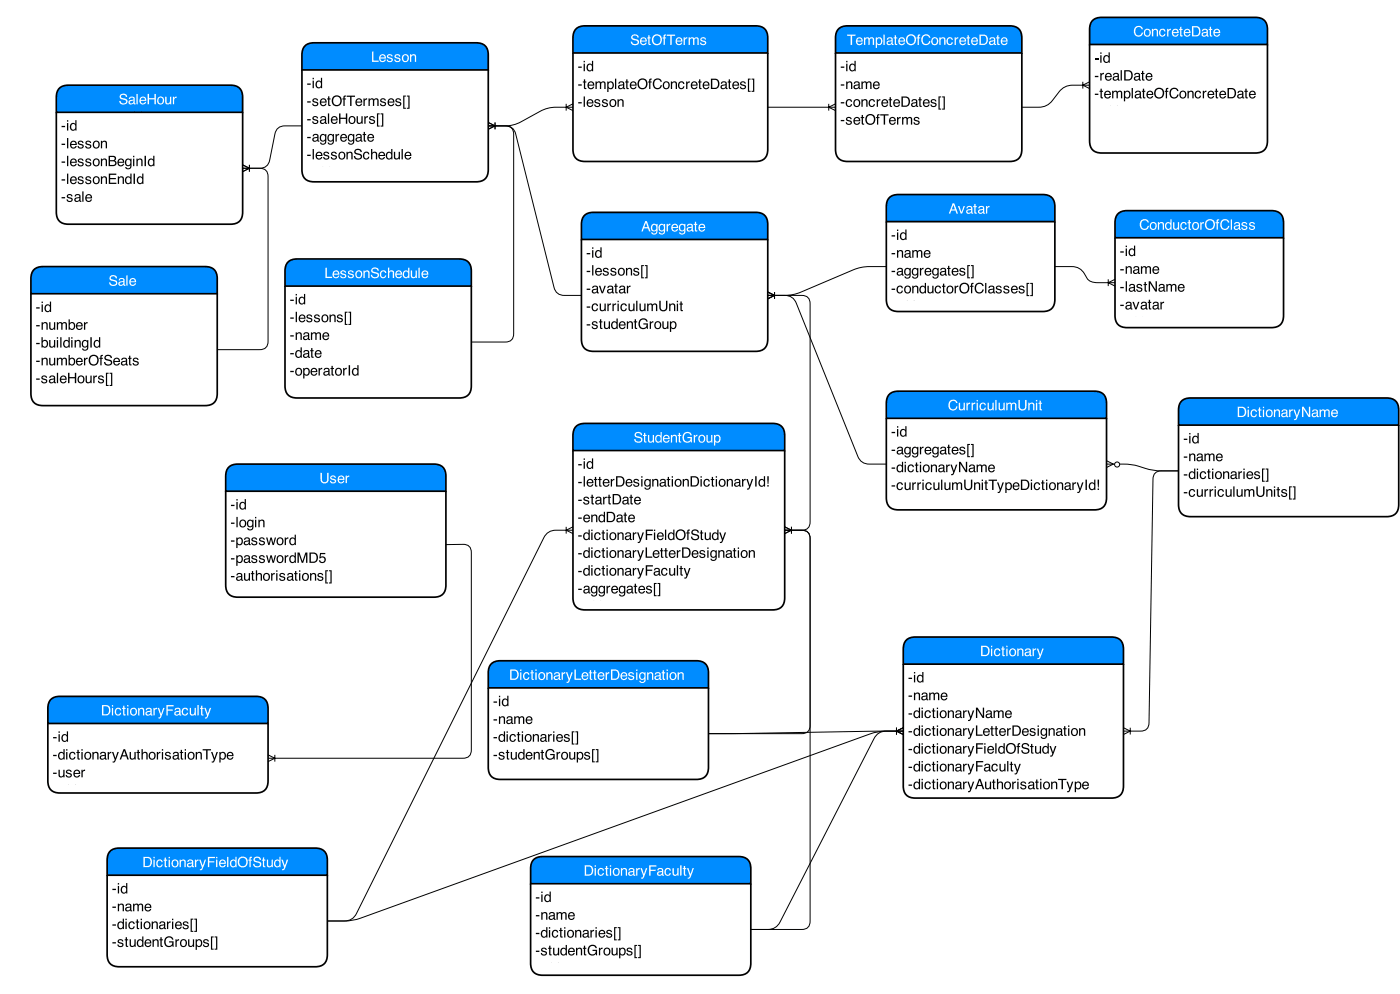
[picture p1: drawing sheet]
<svg xmlns="http://www.w3.org/2000/svg" width="319mm" height="226mm" viewBox="0 0 319 226" stroke-linecap="round" stroke-linejoin="round" font-family="sans-serif">
<path d="M249 4.9a2.66 2.66 0 0 1 2.3-.9h35a2.46 2.46 0 0 1 2.7 2.7v3.4h-40.5v-4.1z" fill="#008cff"/>
<path d="M248.5 10.1v22a2.46 2.46 0 0 0 2.8 2.8h35a2.46 2.46 0 0 0 2.7-2.8v-22M249 4.9a2.66 2.66 0 0 1 2.3-.9h35a2.46 2.46 0 0 1 2.7 2.7v3.4h-40.5v-4.1z" fill="none" stroke="#000" stroke-width=".39"/>
<path d="M258.8 6.2a1.02 1.02 0 0 1 1.1-.3 1.02 1.02 0 0 1 .7 .8h-.3a.76 .76 0 0 0-.9-.5 .76 .76 0 0 0-.5 1 .74 .74 0 0 0 .6 .9 .74 .74 0 0 0 .8-.7h.4a1.09 1.09 0 0 1-1.5 .9 1.09 1.09 0 0 1-.6-1.5zM261.3 6.9a.61 .61 0 0 0-.2 .9 .61 .61 0 0 0 .9 .1 .62 .62 0 0 0 .1-.8 .62 .62 0 0 0-.8-.2zM261.1 6.8a.84 .84 0 0 1 1.1 .1 .84 .84 0 0 1-.1 1.2 .84 .84 0 0 1-1.2-.2v-.7zM262.7 6.6h.3v.2a.61 .61 0 0 1 .7-.2 .61 .61 0 0 1 .4 .6v1.1h-.3v-1.1a.42 .42 0 0 0-.5-.4 .42 .42 0 0 0-.3 .6v.9h-.3zM264.5 6.8a.7 .7 0 0 1 .8-.2 .7 .7 0 0 1 .5 .6h-.3a.48 .48 0 0 0-.6-.4 .48 .48 0 0 0-.3 .7 .45 .45 0 0 0 .3 .6 .45 .45 0 0 0 .6-.4h.3a.77 .77 0 0 1-1 .6 .77 .77 0 0 1-.5-1.1zM266.2 6.6h.3v.3l.5-.3v.3h-.3l-.2 .2v1.2h-.3zM267.5 6.8a.79 .79 0 0 1 .9-.2 .79 .79 0 0 1 .4 .9h-1.3a.49 .49 0 0 0 .4 .6 .49 .49 0 0 0 .6-.3h.3a.84 .84 0 0 1-1.2 .5 .84 .84 0 0 1-.3-1.3zM267.7 6.9l-.2 .4h1l-.3-.5zM269.1 6.1h.3v.5h.3v.2h-.3v1.1l.3 .2v.2h-.4l-.2-.2v-1.3h-.2v-.2h.2zM270.2 6.8a.79 .79 0 0 1 .9-.2 .79 .79 0 0 1 .4 .9h-1.3a.49 .49 0 0 0 .4 .6 .49 .49 0 0 0 .6-.3h.3a.84 .84 0 0 1-1.2 .5 .84 .84 0 0 1-.3-1.3zM270.4 6.9l-.1 .4h.9l-.3-.5zM272.1 6.2v1.8h.6a.92 .92 0 0 0 .7-.9 .92 .92 0 0 0-.7-.9zM271.8 5.9h1a1.19 1.19 0 0 1 1 1.2 1.19 1.19 0 0 1-1 1.2h-1zM274.3 7.7a.41 .41 0 0 0 .6 .4 .41 .41 0 0 0 .2-.6zM274.2 6.8a.76 .76 0 0 1 1.2 .2v1.1h.2l-.1 .2a.48 .48 0 0 0-.8 0 .53 .53 0 0 1-.7-.3 .53 .53 0 0 1 .5-.7l.6-.1a.39 .39 0 0 0-.3-.4 .39 .39 0 0 0-.4 .3h-.3zM275.9 6.1h.3v.5h.2v.2h-.2v1.1l.2 .2v.2h-.3l-.2-.2v-1.3h-.2v-.2h.2zM276.9 6.8a.79 .79 0 0 1 1-.2 .79 .79 0 0 1 .4 .9h-1.3a.49 .49 0 0 0 .4 .6 .49 .49 0 0 0 .6-.3h.2a.84 .84 0 0 1-1.2 .5 .84 .84 0 0 1-.2-1.3zM277.2 6.9l-.2 .4h1l-.3-.5z" fill-rule="evenodd" fill="#fff"/>
<g fill="#000">
<path d="M249.7 13.2h.8v.3h-.8z" fill-rule="evenodd"/>
<path d="M249.7 17.3h.8v.3h-.8zM250.9 16.6h.3v.3l.6-.3v.3h-.3l-.3 .3v1.1h-.3zM252.2 16.9a.79 .79 0 0 1 1-.2 .79 .79 0 0 1 .3 .9h-1.2a.49 .49 0 0 0 .3 .6 .49 .49 0 0 0 .6-.4h.3a.84 .84 0 0 1-1.2 .5 .84 .84 0 0 1-.2-1.3zM252.4 17l-.1 .4h.9l-.3-.5zM254.1 17.7a.41 .41 0 0 0 .5 .4 .41 .41 0 0 0 .2-.6zM253.9 16.8a.76 .76 0 0 1 1.3 .3v1h.2l-.2 .3a.48 .48 0 0 0-.7 0 .53 .53 0 0 1-.8-.4 .53 .53 0 0 1 .6-.6l.6-.2a.39 .39 0 0 0-.4-.4 .39 .39 0 0 0-.4 .4h-.3zM255.6 16h.2v2.3h-.2zM256.7 16.3v1.8h.6a.92 .92 0 0 0 .7-.9 .92 .92 0 0 0-.7-.9zM256.4 16h.9a1.19 1.19 0 0 1 1 1.2 1.19 1.19 0 0 1-1 1.1h-.9zM258.9 17.7a.41 .41 0 0 0 .5 .4 .41 .41 0 0 0 .2-.6zM258.7 16.8a.76 .76 0 0 1 1.3 .3v1h.2l-.2 .3a.48 .48 0 0 0-.7 0 .53 .53 0 0 1-.7-.4 .53 .53 0 0 1 .5-.6l.6-.2a.39 .39 0 0 0-.4-.4 .39 .39 0 0 0-.4 .4h-.3zM260.4 16.2h.3v.4h.3v.3h-.3v1.1l.3 .1v.2h-.4l-.2-.1v-1.3h-.2v-.3h.2zM261.5 16.9a.79 .79 0 0 1 .9-.2 .79 .79 0 0 1 .4 .9h-1.2a.49 .49 0 0 0 .3 .6 .49 .49 0 0 0 .6-.4h.3a.84 .84 0 0 1-1.2 .5 .84 .84 0 0 1-.3-1.3zM261.7 17l-.1 .4h.9l-.3-.5z" fill-rule="evenodd"/>
<path d="M250.9 12.6h.3v1.7h-.3zM250.9 11.9h.3v.4h-.3zM252 13a.59 .59 0 0 0-.1 .8 .59 .59 0 0 0 .8 .1 .59 .59 0 0 0 .1-.8 .59 .59 0 0 0-.8-.1zM251.9 12.7l.6-.1 .3 .2v-.9h.3v2.4h-.3v-.2a.78 .78 0 0 1-1.1 0 .78 .78 0 0 1-.1-1.1z" fill-rule="evenodd"/>
<path d="M249.7 21.3h.8v.3h-.8zM251 20.2h.3v.5h.2v.2h-.2v1.1l.2 .2v.2h-.4l-.1-.2v-1.3h-.3v-.2h.3zM252 20.9a.79 .79 0 0 1 1-.2 .79 .79 0 0 1 .3 .9h-1.2a.49 .49 0 0 0 .4 .6 .49 .49 0 0 0 .5-.3h.3a.84 .84 0 0 1-1.2 .5 .84 .84 0 0 1-.2-1.3zM252.2 21l-.1 .4h1l-.4-.5zM253.6 20.7h.3v.2a.56 .56 0 0 1 1 0 .57 .57 0 0 1 .6-.2 .57 .57 0 0 1 .4 .6v1.1h-.3v-1.3l-.3-.2-.4 .3v1.2h-.3v-1.1a.39 .39 0 0 0-.5-.4 .39 .39 0 0 0-.2 .6v.9h-.3zM256.7 21a.6 .6 0 0 0-.1 .9 .6 .6 0 0 0 .8 .1 .6 .6 0 0 0 .1-.8 .6 .6 0 0 0-.8-.2zM256.3 20.7h.3v.2a.76 .76 0 0 1 1-.1 .76 .76 0 0 1 .2 1 .67 .67 0 0 1-.5 .6 .67 .67 0 0 1-.7-.2v.9h-.3zM258.1 20h.3v2.4h-.3zM259.1 21.8a.41 .41 0 0 0 .5 .4 .41 .41 0 0 0 .2-.6zM258.9 20.9a.76 .76 0 0 1 1.3 .2v1l.2 .1-.2 .2a.48 .48 0 0 0-.7 0 .53 .53 0 0 1-.7-.4 .53 .53 0 0 1 .5-.6l.6-.1a.39 .39 0 0 0-.4-.4 .39 .39 0 0 0-.4 .3h-.3zM260.6 20.2h.3v.5h.3v.2h-.3v1.1l.3 .2v.2h-.4l-.2-.2v-1.3h-.2v-.2h.2zM261.7 20.9a.79 .79 0 0 1 .9-.2 .79 .79 0 0 1 .4 .9h-1.3a.49 .49 0 0 0 .4 .6 .49 .49 0 0 0 .6-.3h.3a.84 .84 0 0 1-1.2 .5 .84 .84 0 0 1-.3-1.3zM261.9 21l-.1 .4h.9l-.3-.5zM263.1 21.2a1.25 1.25 0 0 1 2.5 0 1.25 1.25 0 0 1-2.5 0zM263.7 20.5a.92 .92 0 0 0-.1 1.3 .92 .92 0 0 0 1.4 .1 .92 .92 0 0 0 0-1.3 .92 .92 0 0 0-1.3-.1zM265.9 20.2l.5-.2v.3l-.3 .2v.2h.3v.2h-.3v1.5h-.2v-1.5h-.3v-.2h.3zM267 20.3a1.02 1.02 0 0 1 1-.3 1.02 1.02 0 0 1 .7 .8h-.3a.76 .76 0 0 0-.9-.5 .76 .76 0 0 0-.5 1 .74 .74 0 0 0 .6 .9 .74 .74 0 0 0 .9-.7h.3a1.09 1.09 0 0 1-1.4 .9 1.09 1.09 0 0 1-.7-1.5zM269.5 21a.61 .61 0 0 0-.2 .9 .61 .61 0 0 0 .8 .1 .62 .62 0 0 0 .1-.8 .62 .62 0 0 0-.7-.2zM269.2 20.9a.84 .84 0 0 1 1.2 .1 .84 .84 0 0 1-.2 1.2 .84 .84 0 0 1-1.2-.2v-.7zM270.8 20.7h.3v.2a.61 .61 0 0 1 .7-.2 .61 .61 0 0 1 .4 .6v1.1h-.3v-1.1a.42 .42 0 0 0-.5-.4 .42 .42 0 0 0-.3 .6v.9h-.3zM272.6 20.9a.7 .7 0 0 1 .8-.2 .7 .7 0 0 1 .5 .6h-.3a.48 .48 0 0 0-.6-.4 .48 .48 0 0 0-.3 .7 .45 .45 0 0 0 .4 .6 .45 .45 0 0 0 .5-.4h.3a.77 .77 0 0 1-1 .6 .77 .77 0 0 1-.5-1.1zM274.3 20.7h.3v.3l.5-.3v.3h-.3l-.2 .2v1.2h-.3zM275.6 20.9a.79 .79 0 0 1 .9-.2 .79 .79 0 0 1 .4 .9h-1.2a.49 .49 0 0 0 .3 .6 .49 .49 0 0 0 .6-.3h.3a.84 .84 0 0 1-1.2 .5 .84 .84 0 0 1-.3-1.3zM275.8 21l-.1 .4h.9l-.3-.5zM277.2 20.2h.3v.5h.3v.2h-.3v1.1l.3 .2v.2h-.4l-.1-.2-.1-1.3h-.2v-.2h.2zM278.3 20.9a.79 .79 0 0 1 .9-.2 .79 .79 0 0 1 .4 .9h-1.2a.49 .49 0 0 0 .3 .6 .49 .49 0 0 0 .6-.3h.3a.84 .84 0 0 1-1.2 .5 .84 .84 0 0 1-.3-1.3zM278.5 21l-.1 .4h.9l-.3-.5zM280.3 20.3v1.8h.5a.92 .92 0 0 0 .8-.9 .92 .92 0 0 0-.8-.9zM279.9 20h1a1.19 1.19 0 0 1 1 1.2 1.19 1.19 0 0 1-1 1.2h-1zM282.5 21.8a.41 .41 0 0 0 .5 .4 .41 .41 0 0 0 .2-.6zM282.3 20.9a.76 .76 0 0 1 1.3 .2v1l.1 .1-.1 .2a.48 .48 0 0 0-.7 0 .53 .53 0 0 1-.8-.4 .53 .53 0 0 1 .6-.6l.6-.1a.39 .39 0 0 0-.4-.4 .39 .39 0 0 0-.4 .3h-.3zM284 20.2h.3v.5h.3v.2h-.3v1.1l.3 .2v.2h-.4l-.2-.2v-1.3h-.2v-.2h.2zM285 20.9a.79 .79 0 0 1 1-.2 .79 .79 0 0 1 .4 .9h-1.3a.49 .49 0 0 0 .4 .6 .49 .49 0 0 0 .6-.3h.3a.84 .84 0 0 1-1.2 .5 .84 .84 0 0 1-.3-1.3zM285.3 21l-.2 .4h1l-.3-.5z" fill-rule="evenodd"/>
</g>
<path d="M191 6.8a2.66 2.66 0 0 1 2.3-.9h36.9a2.46 2.46 0 0 1 2.8 2.8v3.4h-42.5l.1-4.2z" fill="#008cff"/>
<path d="M190.5 12.1v21.9a2.46 2.46 0 0 0 2.8 2.8h36.9a2.46 2.46 0 0 0 2.8-2.8v-21.9M191 6.8a2.66 2.66 0 0 1 2.3-.9h36.9a2.46 2.46 0 0 1 2.8 2.8v3.4h-42.5l.1-4.2z" fill="none" stroke="#000" stroke-width=".39"/>
<g fill="#fff">
<path d="M193.2 7.9h1.9v.3h-.8v2h-.3v-2h-.8zM195.4 8.7a.79 .79 0 0 1 1-.1 .79 .79 0 0 1 .4 .9h-1.3a.49 .49 0 0 0 .4 .5 .49 .49 0 0 0 .5-.3h.3a.84 .84 0 0 1-1.2 .5 .84 .84 0 0 1-.2-1.3zM195.6 8.9l-.1 .3h1l-.4-.4zM197 8.5h.3v.3a.56 .56 0 0 1 1 0 .57 .57 0 0 1 .6-.3 .57 .57 0 0 1 .4 .6v1.1h-.3v-1.3l-.3-.2-.3 .3-.1 1.2h-.3v-1.1a.39 .39 0 0 0-.5-.4 .39 .39 0 0 0-.2 .6v.9h-.3zM200.1 8.9a.6 .6 0 0 0-.1 .8 .6 .6 0 0 0 .8 .2 .6 .6 0 0 0 .1-.8 .6 .6 0 0 0-.8-.2zM199.7 8.5h.3v.3a.76 .76 0 0 1 1-.2 .76 .76 0 0 1 .2 1.1 .67 .67 0 0 1-.5 .6 .67 .67 0 0 1-.7-.3v.9h-.3zM201.5 7.9h.3v2.3h-.3zM202.5 9.6a.41 .41 0 0 0 .5 .4 .41 .41 0 0 0 .2-.6zM202.3 8.7a.76 .76 0 0 1 1.3 .3v1h.2l-.2 .3a.48 .48 0 0 0-.7 0 .53 .53 0 0 1-.7-.4 .53 .53 0 0 1 .5-.6l.6-.2a.39 .39 0 0 0-.4-.4 .39 .39 0 0 0-.4 .3h-.3zM204 8h.3v.5h.3v.3h-.3v1.1l.3 .1v.2h-.4l-.1-.2-.1-1.2h-.2v-.3h.2zM205.1 8.7a.79 .79 0 0 1 .9-.1 .79 .79 0 0 1 .4 .9h-1.2a.49 .49 0 0 0 .3 .5 .49 .49 0 0 0 .6-.3h.3a.84 .84 0 0 1-1.2 .5 .84 .84 0 0 1-.3-1.3zM205.3 8.9l-.1 .3h.9l-.3-.4zM206.6 9.1a1.23 1.23 0 0 1 2.4 0 1.23 1.23 0 0 1-2.4 0zM207.2 8.4a.92 .92 0 0 0-.2 1.3 .92 .92 0 0 0 1.4 0 .92 .92 0 0 0 0-1.3 .92 .92 0 0 0-1.2 0zM209.3 8l.5-.1v.2l-.2 .2v.2h.2v.3h-.3v1.4h-.2v-1.4h-.3v-.3h.3z" fill-rule="evenodd"/>
<path d="M210.4 8.2a1.02 1.02 0 0 1 1-.4 1.02 1.02 0 0 1 .8 .8h-.4a.76 .76 0 0 0-.9-.5 .76 .76 0 0 0-.5 1 .74 .74 0 0 0 .6 .9 .74 .74 0 0 0 .9-.6h.3a1.09 1.09 0 0 1-1.4 .8 1.09 1.09 0 0 1-.7-1.5zM212.9 8.8a.61 .61 0 0 0-.2 .9 .61 .61 0 0 0 .8 .1 .62 .62 0 0 0 .1-.8 .62 .62 0 0 0-.7-.2zM212.6 8.7a.84 .84 0 0 1 1.2 .1 .84 .84 0 0 1-.2 1.2 .84 .84 0 0 1-1.1-.1l-.1-.8zM214.2 8.5h.3v.3a.61 .61 0 0 1 .7-.3 .61 .61 0 0 1 .4 .6v1.1h-.3v-1a.42 .42 0 0 0-.5-.4 .42 .42 0 0 0-.3 .5v.9h-.3zM216.1 8.7a.7 .7 0 0 1 .7-.2 .7 .7 0 0 1 .5 .6h-.3a.48 .48 0 0 0-.6-.3 .48 .48 0 0 0-.3 .6 .45 .45 0 0 0 .4 .6 .45 .45 0 0 0 .5-.4h.3a.77 .77 0 0 1-1 .6 .77 .77 0 0 1-.4-1.1zM217.7 8.5h.3v.3l.5-.3v.3h-.3l-.2 .3v1.1h-.3zM219 8.7a.79 .79 0 0 1 .9-.1 .79 .79 0 0 1 .4 .9h-1.2a.49 .49 0 0 0 .3 .5 .49 .49 0 0 0 .6-.3h.3a.84 .84 0 0 1-1.2 .5 .84 .84 0 0 1-.2-1.3zM219.2 8.9l-.1 .3h.9l-.3-.4zM220.6 8h.3v.5h.3v.3h-.3v1.1l.3 .1v.2h-.4l-.1-.2-.1-1.2h-.2v-.3h.2zM221.7 8.7a.79 .79 0 0 1 .9-.1 .79 .79 0 0 1 .4 .9h-1.2a.49 .49 0 0 0 .3 .5 .49 .49 0 0 0 .6-.3h.3a.84 .84 0 0 1-1.2 .5 .84 .84 0 0 1-.2-1.3zM221.9 8.9l-.1 .3h.9l-.3-.4zM223.7 8.2v1.8h.5a.92 .92 0 0 0 .8-.9 .92 .92 0 0 0-.8-.9zM223.3 7.9h1a1.19 1.19 0 0 1 1 1.2 1.19 1.19 0 0 1-1 1.1h-1zM225.9 9.6a.41 .41 0 0 0 .5 .4 .41 .41 0 0 0 .2-.6zM225.7 8.7a.76 .76 0 0 1 1.3 .3v1h.2l-.2 .3a.48 .48 0 0 0-.7 0 .53 .53 0 0 1-.8-.4 .53 .53 0 0 1 .6-.6l.6-.2a.39 .39 0 0 0-.4-.4 .39 .39 0 0 0-.4 .3h-.3zM227.4 8h.3v.5h.3v.3h-.3v1.1l.3 .1v.2h-.4l-.2-.2v-1.2h-.2v-.3h.2zM228.4 8.7a.79 .79 0 0 1 1-.1 .79 .79 0 0 1 .4 .9h-1.3a.49 .49 0 0 0 .4 .5 .49 .49 0 0 0 .6-.3h.3a.84 .84 0 0 1-1.2 .5 .84 .84 0 0 1-.3-1.3zM228.7 8.9l-.2 .3h1l-.3-.4z" fill-rule="evenodd"/>
</g>
<g fill="#000">
<path d="M191.7 15.2h.8v.3h-.8zM193 14.5h.3v1.7h-.3zM193 13.9h.3v.3h-.3zM194.1 14.9a.59 .59 0 0 0-.1 .8 .59 .59 0 0 0 .7 .2 .59 .59 0 0 0 .2-.8 .59 .59 0 0 0-.8-.2zM194 14.6l.5-.1 .4 .2v-.8h.2v2.3h-.2v-.2a.78 .78 0 0 1-1.1 0 .78 .78 0 0 1-.1-1.1z" fill-rule="evenodd"/>
<path d="M191.7 19.2h.8v.3h-.8zM193 18.6h.2v.2a.61 .61 0 0 1 .7-.2 .61 .61 0 0 1 .5 .6v1.1h-.3v-1.1a.42 .42 0 0 0-.5-.4 .42 .42 0 0 0-.3 .6v.9h-.3zM195 19.7a.41 .41 0 0 0 .5 .4 .41 .41 0 0 0 .2-.7zM194.8 18.7a.76 .76 0 0 1 1.3 .3v1l.1 .1-.1 .2a.48 .48 0 0 0-.7 0 .53 .53 0 0 1-.8-.4 .53 .53 0 0 1 .6-.6l.6-.1a.39 .39 0 0 0-.4-.5 .39 .39 0 0 0-.4 .4h-.3zM196.4 18.6h.3v.2a.56 .56 0 0 1 1 0 .57 .57 0 0 1 .7-.2 .57 .57 0 0 1 .4 .5v1.2h-.3l-.1-1.4-.2-.1-.4 .3-.1 1.2h-.2v-1.1a.39 .39 0 0 0-.5-.4 .39 .39 0 0 0-.3 .6v.9h-.3zM199.3 18.8a.79 .79 0 0 1 .9-.2 .79 .79 0 0 1 .4 .9h-1.2a.49 .49 0 0 0 .3 .6 .49 .49 0 0 0 .6-.4h.3a.84 .84 0 0 1-1.2 .5 .84 .84 0 0 1-.2-1.2zM199.5 18.9l-.1 .4h.9l-.3-.5z" fill-rule="evenodd"/>
<path d="M191.7 23.3h.8v.3h-.8zM193.1 22.8a.7 .7 0 0 1 .7-.2 .7 .7 0 0 1 .5 .6h-.3a.48 .48 0 0 0-.6-.3 .48 .48 0 0 0-.2 .6 .45 .45 0 0 0 .3 .6 .45 .45 0 0 0 .5-.4h.3a.77 .77 0 0 1-1 .6 .77 .77 0 0 1-.4-1.1zM195.1 22.9a.61 .61 0 0 0-.2 .9 .61 .61 0 0 0 .9 .1 .62 .62 0 0 0 .1-.8 .62 .62 0 0 0-.8-.2zM194.8 22.8a.84 .84 0 0 1 1.2 .1 .84 .84 0 0 1-.1 1.2 .84 .84 0 0 1-1.2-.1l-.1-.8zM196.4 22.6h.3v.3a.61 .61 0 0 1 .7-.3 .61 .61 0 0 1 .4 .6v1.1h-.2v-1a.42 .42 0 0 0-.6-.4 .42 .42 0 0 0-.3 .5v.9h-.3zM198.3 22.8a.7 .7 0 0 1 .7-.2 .7 .7 0 0 1 .5 .6h-.2a.48 .48 0 0 0-.7-.3 .48 .48 0 0 0-.2 .6 .45 .45 0 0 0 .3 .6 .45 .45 0 0 0 .6-.4h.2a.77 .77 0 0 1-1 .6 .77 .77 0 0 1-.4-1.1zM199.9 22.6h.3v.3l.6-.3v.3h-.3l-.3 .3v1.1h-.3zM201.2 22.8a.79 .79 0 0 1 1-.1 .79 .79 0 0 1 .4 .9h-1.3a.49 .49 0 0 0 .4 .5 .49 .49 0 0 0 .5-.3h.3a.84 .84 0 0 1-1.2 .5 .84 .84 0 0 1-.2-1.3zM201.4 23l-.1 .3h1l-.4-.4zM202.9 22.1h.3v.5h.2v.3h-.2v1.1l.2 .1v.2h-.3l-.2-.2v-1.2h-.3v-.3h.3zM203.9 22.8a.79 .79 0 0 1 1-.1 .79 .79 0 0 1 .4 .9h-1.3a.49 .49 0 0 0 .4 .5 .49 .49 0 0 0 .5-.3h.3a.84 .84 0 0 1-1.2 .5 .84 .84 0 0 1-.2-1.3zM204.1 23l-.1 .3h1l-.4-.4zM205.9 22.3v1.8h.6a.92 .92 0 0 0 .7-.9 .92 .92 0 0 0-.7-.9zM205.6 22h.9a1.19 1.19 0 0 1 1 1.2 1.19 1.19 0 0 1-1 1.1h-.9zM208.1 23.7a.41 .41 0 0 0 .5 .4 .41 .41 0 0 0 .2-.6zM207.9 22.8a.76 .76 0 0 1 1.3 .3v1h.2l-.2 .3a.48 .48 0 0 0-.7 0 .53 .53 0 0 1-.7-.4 .53 .53 0 0 1 .5-.6l.6-.2a.39 .39 0 0 0-.4-.4 .39 .39 0 0 0-.4 .3h-.3zM209.6 22.1h.3v.5h.3v.3h-.3v1.1l.3 .1v.2h-.4l-.1-.2-.1-1.2h-.2v-.3h.2zM210.7 22.8a.79 .79 0 0 1 .9-.1 .79 .79 0 0 1 .4 .9h-1.2a.49 .49 0 0 0 .3 .5 .49 .49 0 0 0 .6-.3h.3a.84 .84 0 0 1-1.2 .5 .84 .84 0 0 1-.3-1.3zM210.9 23l-.1 .3h.9l-.3-.4zM212.4 22.7a.69 .69 0 0 1 1.1 .4h-.2a.36 .36 0 0 0-.4-.3 .36 .36 0 0 0-.4 .3l.2 .2a.61 .61 0 0 1 .8 .2 .61 .61 0 0 1-.2 .8 .71 .71 0 0 1-1.1-.5h.3a.42 .42 0 0 0 .4 .4 .42 .42 0 0 0 .4-.4l-.1-.1a.78 .78 0 0 1-.9-.9zM214 22h.6v.2h-.3v2.5h.3v.3h-.6zM214.8 22h.7v3h-.7v-.3h.4v-2.5h-.4z" fill-rule="evenodd"/>
<path d="M191.7 27.3h.8v.3h-.8zM193.1 26.8a.69 .69 0 0 1 1.1 .4h-.3a.36 .36 0 0 0-.3-.3 .36 .36 0 0 0-.4 .3l.2 .1a.61 .61 0 0 1 .7 .3 .61 .61 0 0 1-.1 .8 .71 .71 0 0 1-1.1-.5h.2a.42 .42 0 0 0 .5 .3 .42 .42 0 0 0 .4-.4h-.1a.78 .78 0 0 1-.9-.9zM194.8 26.9a.79 .79 0 0 1 1-.2 .79 .79 0 0 1 .4 .9h-1.3a.49 .49 0 0 0 .4 .6 .49 .49 0 0 0 .6-.3h.3a.84 .84 0 0 1-1.2 .5 .84 .84 0 0 1-.3-1.3zM195.1 27l-.2 .4h1l-.3-.5zM196.5 26.2h.3v.5h.3v.2h-.3v1.1l.3 .2v.2h-.4l-.2-.2v-1.3h-.2v-.2h.2zM197.3 27.2a1.23 1.23 0 0 1 2.4 0 1.23 1.23 0 0 1-2.4 0zM197.9 26.5a.92 .92 0 0 0-.1 1.3 .92 .92 0 0 0 1.3 .1 .92 .92 0 0 0 .1-1.3 .92 .92 0 0 0-1.3-.1zM200.1 26.2l.5-.2v.3l-.3 .2v.2h.3v.2h-.3v1.5h-.3v-1.5h-.2v-.2h.2zM200.7 26h1.9v.3h-.8v2.1h-.3v-2.1h-.8zM202.9 26.9a.79 .79 0 0 1 1-.2 .79 .79 0 0 1 .4 .9h-1.3a.49 .49 0 0 0 .4 .6 .49 .49 0 0 0 .6-.3h.3a.84 .84 0 0 1-1.2 .5 .84 .84 0 0 1-.3-1.3zM203.2 27l-.2 .4h1l-.3-.5zM204.6 26.7h.2v.3l.6-.4v.3l-.3 .1-.2 .2v1.2h-.3zM205.7 26.7h.3v.2a.56 .56 0 0 1 1 0 .57 .57 0 0 1 .6-.2 .57 .57 0 0 1 .4 .5v1.2h-.3v-1.3l-.3-.2-.4 .3v1.2h-.3v-1.1a.39 .39 0 0 0-.5-.4 .39 .39 0 0 0-.2 .6v.9h-.3zM208.5 26.8a.69 .69 0 0 1 1.2 .4h-.3a.36 .36 0 0 0-.4-.3 .36 .36 0 0 0-.3 .3l.1 .1a.61 .61 0 0 1 .8 .3 .61 .61 0 0 1-.2 .8 .71 .71 0 0 1-1.1-.5h.3a.42 .42 0 0 0 .4 .3 .42 .42 0 0 0 .4-.4h-.1a.78 .78 0 0 1-.9-.9z" fill-rule="evenodd"/>
</g>
<path d="M246.9 18.6v1.6M248.5 19.4h-3.9a3.7 3.7 0 0 0-3.1 1.5 7.6 7.6 0 0 1-2.9 3.1l-1.1 .4h-4.5M248.5 18.6l-1.6 .8 1.6 .8" fill="none" stroke="#000" stroke-width=".23"/>
<path d="M131.2 6.8a2.66 2.66 0 0 1 2.2-.9h38.9a2.46 2.46 0 0 1 2.8 2.8v3.4h-44.4v-4.2z" fill="#008cff"/>
<path d="M130.7 12.1v21.9a2.46 2.46 0 0 0 2.7 2.8h38.9a2.46 2.46 0 0 0 2.8-2.8v-21.9M131.2 6.8a2.66 2.66 0 0 1 2.2-.9h38.9a2.46 2.46 0 0 1 2.8 2.8v3.4h-44.4v-4.2z" fill="none" stroke="#000" stroke-width=".39"/>
<path d="M144.2 8a.92 .92 0 0 1 1.5 .6h-.3a.55 .55 0 0 0-.6-.5 .55 .55 0 0 0-.5 .5l.2 .2a1.02 1.02 0 0 1 1.2 1 1 1 0 0 1-1 .5 1 1 0 0 1-.8-.8h.3a.62 .62 0 0 0 .6 .5 .62 .62 0 0 0 .6-.5l-.3-.2a.97 .97 0 0 1-1.1-1zM146.2 8.7a.79 .79 0 0 1 .9-.1 .79 .79 0 0 1 .4 .9h-1.3a.49 .49 0 0 0 .4 .5 .49 .49 0 0 0 .6-.3h.3a.84 .84 0 0 1-1.2 .5 .84 .84 0 0 1-.3-1.3zM146.4 8.9l-.1 .3h.9l-.3-.4zM147.8 8h.3v.5h.3v.3h-.3v1.1l.3 .1v.2h-.4l-.2-.2v-1.2h-.2v-.3h.2zM148.6 9.1a1.25 1.25 0 0 1 2.5 0 1.25 1.25 0 0 1-2.5 0zM149.2 8.4a.92 .92 0 0 0-.1 1.3 .92 .92 0 0 0 1.3 0 .92 .92 0 0 0 .1-1.3 .92 .92 0 0 0-1.3 0zM151.4 8l.5-.1v.2l-.3 .2v.2h.3v.3h-.3v1.4h-.3v-1.4h-.2v-.3h.2zM152.1 7.9h1.9v.3h-.8v2h-.4v-2h-.7zM154.3 8.7a.79 .79 0 0 1 .9-.1 .79 .79 0 0 1 .4 .9h-1.2a.49 .49 0 0 0 .3 .5 .49 .49 0 0 0 .6-.3h.3a.84 .84 0 0 1-1.2 .5 .84 .84 0 0 1-.3-1.3zM154.5 8.9l-.1 .3h.9l-.3-.4zM155.9 8.5h.3v.3l.5-.3v.3h-.3l-.2 .3v1.1h-.3zM157 8.5h.3v.3a.56 .56 0 0 1 1 0 .57 .57 0 0 1 .7-.3 .57 .57 0 0 1 .4 .6v1.1h-.3l-.1-1.3-.2-.2-.4 .3-.1 1.2h-.3v-1.1a.39 .39 0 0 0-.4-.4 .39 .39 0 0 0-.3 .6v.9h-.3zM159.9 8.6a.69 .69 0 0 1 1.1 .4h-.3a.36 .36 0 0 0-.3-.3 .36 .36 0 0 0-.4 .4l.2 .1a.61 .61 0 0 1 .7 .2 .61 .61 0 0 1-.2 .8 .71 .71 0 0 1-1.1-.5h.3a.42 .42 0 0 0 .4 .4 .42 .42 0 0 0 .4-.4v-.1a.78 .78 0 0 1-.9-.9z" fill-rule="evenodd" fill="#fff"/>
<g fill="#000">
<path d="M131.9 15.2h.8v.3h-.8zM133.1 14.5h.3v1.7h-.3zM133.1 13.9h.3v.3h-.3zM134.2 14.9a.59 .59 0 0 0-.1 .8 .59 .59 0 0 0 .8 .2 .59 .59 0 0 0 .1-.8 .59 .59 0 0 0-.8-.2zM134.1 14.6l.6-.1 .3 .2v-.8h.3v2.3h-.3v-.2a.78 .78 0 0 1-1.1 0 .78 .78 0 0 1-.1-1.1z" fill-rule="evenodd"/>
<path d="M131.9 19.2h.8v.3h-.8zM133.2 18.1h.2v.5h.3v.2h-.3v1.1l.3 .2v.2h-.4l-.1-.2v-1.3h-.3v-.2h.3zM134.2 18.8a.79 .79 0 0 1 .9-.2 .79 .79 0 0 1 .4 .9h-1.2a.49 .49 0 0 0 .3 .6 .49 .49 0 0 0 .6-.4h.3a.84 .84 0 0 1-1.2 .5 .84 .84 0 0 1-.2-1.2zM134.4 18.9l-.1 .4h.9l-.3-.5zM135.8 18.6h.3v.2a.56 .56 0 0 1 1 0 .57 .57 0 0 1 .6-.2 .57 .57 0 0 1 .4 .5v1.2h-.3v-1.4l-.3-.1-.4 .3v1.2h-.3v-1.1a.39 .39 0 0 0-.5-.4 .39 .39 0 0 0-.2 .6v.9h-.3zM138.9 18.9a.6 .6 0 0 0-.2 .8 .6 .6 0 0 0 .9 .2 .6 .6 0 0 0 .1-.8 .6 .6 0 0 0-.8-.2zM138.5 18.6h.3v.2a.76 .76 0 0 1 1-.1 .76 .76 0 0 1 .2 1 .67 .67 0 0 1-.5 .6 .67 .67 0 0 1-.7-.2v.9h-.3zM140.2 17.9h.3v2.4h-.3zM141.3 19.7a.41 .41 0 0 0 .5 .4 .41 .41 0 0 0 .2-.7zM141.1 18.7a.76 .76 0 0 1 1.3 .3v1l.2 .1-.2 .2a.48 .48 0 0 0-.7 0 .53 .53 0 0 1-.8-.4 .53 .53 0 0 1 .6-.6l.6-.1a.39 .39 0 0 0-.4-.5 .39 .39 0 0 0-.4 .4h-.3zM142.8 18.1h.3v.5h.3v.2h-.3v1.1l.3 .2v.2h-.4l-.2-.2v-1.3h-.2v-.2h.2zM143.8 18.8a.79 .79 0 0 1 1-.2 .79 .79 0 0 1 .4 .9h-1.3a.49 .49 0 0 0 .4 .6 .49 .49 0 0 0 .6-.4h.3a.84 .84 0 0 1-1.2 .5 .84 .84 0 0 1-.3-1.2zM144.1 18.9l-.2 .4h1l-.3-.5zM145.3 19.1a1.25 1.25 0 0 1 2.5 0 1.25 1.25 0 0 1-2.5 0zM145.9 18.4a.92 .92 0 0 0-.1 1.3 .92 .92 0 0 0 1.4 .1 .92 .92 0 0 0 0-1.3 .92 .92 0 0 0-1.3-.1zM148.1 18l.5-.1v.3l-.3 .1v.3h.3v.2h-.3v1.5h-.3v-1.5h-.2v-.2h.2zM149.1 18.2a1.02 1.02 0 0 1 1.1-.3 1.02 1.02 0 0 1 .7 .7h-.3a.76 .76 0 0 0-.9-.4 .76 .76 0 0 0-.5 .9 .74 .74 0 0 0 .6 .9 .74 .74 0 0 0 .8-.6h.4a1.09 1.09 0 0 1-1.5 .9 1.09 1.09 0 0 1-.6-1.5zM151.6 18.9a.61 .61 0 0 0-.2 .8 .61 .61 0 0 0 .9 .2 .62 .62 0 0 0 .1-.8 .62 .62 0 0 0-.8-.2zM151.4 18.8a.84 .84 0 0 1 1.1 .1 .84 .84 0 0 1-.1 1.2 .84 .84 0 0 1-1.2-.2v-.7zM153 18.6h.3v.2a.61 .61 0 0 1 .7-.2 .61 .61 0 0 1 .4 .6v1.1h-.3v-1.1a.42 .42 0 0 0-.5-.4 .42 .42 0 0 0-.3 .6v.9h-.3zM154.8 18.8a.7 .7 0 0 1 .8-.3 .7 .7 0 0 1 .5 .6h-.3a.48 .48 0 0 0-.6-.3 .48 .48 0 0 0-.3 .7 .45 .45 0 0 0 .3 .6 .45 .45 0 0 0 .6-.4h.3a.77 .77 0 0 1-1 .6 .77 .77 0 0 1-.5-1.1zM156.5 18.6h.2v.3l.6-.4v.3l-.3 .1-.2 .2v1.2h-.3zM157.8 18.8a.79 .79 0 0 1 .9-.2 .79 .79 0 0 1 .4 .9h-1.3a.49 .49 0 0 0 .4 .6 .49 .49 0 0 0 .6-.4h.3a.84 .84 0 0 1-1.2 .5 .84 .84 0 0 1-.3-1.2zM158 18.9l-.2 .4h1l-.3-.5zM159.4 18.1h.3v.5h.3v.2h-.3v1.1l.3 .2v.2h-.4l-.2-.2v-1.3h-.2v-.2h.2zM160.5 18.8a.79 .79 0 0 1 .9-.2 .79 .79 0 0 1 .4 .9h-1.3a.49 .49 0 0 0 .4 .6 .49 .49 0 0 0 .6-.4h.3a.84 .84 0 0 1-1.2 .5 .84 .84 0 0 1-.3-1.2zM160.7 18.9l-.2 .4h1l-.3-.5zM162.4 18.2v1.8h.6a.92 .92 0 0 0 .7-.9 .92 .92 0 0 0-.7-.9zM162.1 17.9h1a1.19 1.19 0 0 1 1 1.2 1.19 1.19 0 0 1-1 1.2h-1zM164.6 19.7a.41 .41 0 0 0 .6 .4 .41 .41 0 0 0 .2-.7zM164.5 18.7a.76 .76 0 0 1 1.2 .3v1l.2 .1-.1 .2a.48 .48 0 0 0-.8 0 .53 .53 0 0 1-.7-.4 .53 .53 0 0 1 .5-.6l.6-.1a.39 .39 0 0 0-.3-.5 .39 .39 0 0 0-.4 .4h-.3zM166.2 18.1h.3v.5h.2v.2h-.2v1.1l.2 .2v.2h-.3l-.2-.2v-1.3h-.3v-.2h.3zM167.2 18.8a.79 .79 0 0 1 1-.2 .79 .79 0 0 1 .4 .9h-1.3a.49 .49 0 0 0 .4 .6 .49 .49 0 0 0 .6-.4h.2a.84 .84 0 0 1-1.2 .5 .84 .84 0 0 1-.2-1.2zM167.5 18.9l-.2 .4h1l-.3-.5zM168.9 18.7a.69 .69 0 0 1 1.2 .4h-.3a.36 .36 0 0 0-.4-.3 .36 .36 0 0 0-.3 .3l.2 .1a.61 .61 0 0 1 .7 .3 .61 .61 0 0 1-.2 .8 .71 .71 0 0 1-1.1-.6h.3a.42 .42 0 0 0 .4 .4 .42 .42 0 0 0 .4-.4v-.1a.78 .78 0 0 1-1-.8zM170.6 17.9h.6v.2h-.4v2.6h.4v.2h-.6zM171.4 17.9h.6v3h-.6v-.2h.3v-2.6h-.3z" fill-rule="evenodd"/>
<path d="M131.9 23.3h.8v.3h-.8zM133.1 22h.3v2.3h-.3zM134 22.8a.79 .79 0 0 1 1-.1 .79 .79 0 0 1 .3 .9h-1.2a.49 .49 0 0 0 .3 .5 .49 .49 0 0 0 .6-.3h.3a.84 .84 0 0 1-1.2 .5 .84 .84 0 0 1-.2-1.3zM134.2 23l-.1 .3h.9l-.3-.4zM135.7 22.7a.69 .69 0 0 1 1.2 .4h-.3a.36 .36 0 0 0-.4-.3 .36 .36 0 0 0-.3 .3l.1 .2a.61 .61 0 0 1 .8 .2 .61 .61 0 0 1-.2 .8 .71 .71 0 0 1-1.1-.5h.3a.42 .42 0 0 0 .4 .4 .42 .42 0 0 0 .4-.4l-.1-.1a.78 .78 0 0 1-.9-.9zM137.5 22.7a.69 .69 0 0 1 1.1 .4h-.3a.36 .36 0 0 0-.4-.3 .36 .36 0 0 0-.3 .3l.2 .2a.61 .61 0 0 1 .7 .2 .61 .61 0 0 1-.2 .8 .71 .71 0 0 1-1.1-.5h.3a.42 .42 0 0 0 .4 .4 .42 .42 0 0 0 .4-.4v-.1a.78 .78 0 0 1-.9-.9zM139.5 22.9a.61 .61 0 0 0-.2 .9 .61 .61 0 0 0 .9 .1 .62 .62 0 0 0 0-.8 .62 .62 0 0 0-.7-.2zM139.2 22.8a.84 .84 0 0 1 1.2 .1 .84 .84 0 0 1-.2 1.2 .84 .84 0 0 1-1.1-.1l-.1-.8zM140.8 22.6h.3v.3a.61 .61 0 0 1 .7-.3 .61 .61 0 0 1 .4 .6v1.1h-.3v-1a.42 .42 0 0 0-.5-.4 .42 .42 0 0 0-.3 .5v.9h-.3z" fill-rule="evenodd"/>
</g>
<path d="M129.1 23.7v1.5M130.7 24.4h-3.9l-1.9 .3-1.2 .4-4.9 2.7-1.7 .6-1.3 .3h-4.5M130.7 23.7l-1.6 .7 1.6 .8M175.1 24.4h15.4M189 23.7v1.5M190.5 23.7l-1.5 .7 1.5 .8" fill="none" stroke="#000" stroke-width=".23"/>
<path d="M69.8 10.3l.5-.3 1.3-.2h37a2.46 2.46 0 0 1 2.7 2.7v3.4h-42.4v-3.4a2.66 2.66 0 0 1 .9-2.2z" fill="#008cff"/>
<path d="M68.9 15.9v22.7a2.46 2.46 0 0 0 2.7 2.8h37a2.46 2.46 0 0 0 2.7-2.8v-22.7M69.4 10.7a2.66 2.66 0 0 1 2.2-.9h37a2.46 2.46 0 0 1 2.7 2.7v3.4h-42.4v-4.1z" fill="none" stroke="#000" stroke-width=".39"/>
<path d="M84.8 11.7h.4v2.1h1.2v.3h-1.6zM86.7 12.6a.79 .79 0 0 1 .9-.2 .79 .79 0 0 1 .4 .9h-1.2a.49 .49 0 0 0 .3 .6 .49 .49 0 0 0 .6-.3h.3a.84 .84 0 0 1-1.2 .5 .84 .84 0 0 1-.3-1.3zM86.9 12.7l-.1 .4h.9l-.3-.5zM88.4 12.5a.69 .69 0 0 1 1.1 .4h-.2a.36 .36 0 0 0-.4-.3 .36 .36 0 0 0-.4 .3l.2 .1a.61 .61 0 0 1 .8 .3 .61 .61 0 0 1-.2 .8 .71 .71 0 0 1-1.1-.5h.3a.42 .42 0 0 0 .4 .3 .42 .42 0 0 0 .4-.4h-.1a.78 .78 0 0 1-.9-.9zM90.1 12.5a.69 .69 0 0 1 1.2 .4h-.3a.36 .36 0 0 0-.4-.3 .36 .36 0 0 0-.3 .3l.1 .1a.61 .61 0 0 1 .8 .3 .61 .61 0 0 1-.2 .8 .71 .71 0 0 1-1.1-.5h.3a.42 .42 0 0 0 .4 .3 .42 .42 0 0 0 .4-.4 .78 .78 0 0 1-1-.9zM92.2 12.7a.61 .61 0 0 0-.2 .8 .61 .61 0 0 0 .8 .2 .62 .62 0 0 0 .1-.8 .62 .62 0 0 0-.7-.2zM91.9 12.6a.84 .84 0 0 1 1.2 .1 .84 .84 0 0 1-.2 1.2 .84 .84 0 0 1-1.2-.2v-.7zM93.5 12.4h.3v.2a.61 .61 0 0 1 .7-.2 .61 .61 0 0 1 .4 .6v1.1h-.3v-1.1a.42 .42 0 0 0-.5-.4 .42 .42 0 0 0-.3 .6v.9h-.3z" fill-rule="evenodd" fill="#fff"/>
<g fill="#000">
<path d="M70.1 19h.8v.3h-.8zM71.3 18.4h.3v1.7h-.3zM71.3 17.7h.3v.4h-.3zM72.4 18.8a.59 .59 0 0 0-.1 .8 .59 .59 0 0 0 .8 .1 .59 .59 0 0 0 .1-.8 .59 .59 0 0 0-.8-.1zM72.3 18.5l.6-.1 .3 .2v-.9h.3v2.4h-.3v-.3a.78 .78 0 0 1-1.1 .1 .78 .78 0 0 1-.1-1.1z" fill-rule="evenodd"/>
<path d="M70.1 23.1h.8v.3h-.8zM71.4 22.5a.69 .69 0 0 1 1.1 .4h-.2a.36 .36 0 0 0-.4-.3 .36 .36 0 0 0-.3 .4l.1 .1a.61 .61 0 0 1 .8 .3 .61 .61 0 0 1-.2 .7 .71 .71 0 0 1-1.1-.5h.3a.42 .42 0 0 0 .4 .4 .42 .42 0 0 0 .4-.4l-.1-.1a.78 .78 0 0 1-.9-.9zM73.2 22.6a.79 .79 0 0 1 .9-.1 .79 .79 0 0 1 .4 .9h-1.3a.49 .49 0 0 0 .4 .5 .49 .49 0 0 0 .6-.3h.3a.84 .84 0 0 1-1.2 .5 .84 .84 0 0 1-.3-1.3zM73.4 22.8l-.2 .3h1l-.3-.4zM74.8 21.9h.3v.5h.3v.3h-.3v1.1l.3 .1v.2h-.4l-.2-.2v-1.2h-.2v-.3h.2zM75.6 23a1.25 1.25 0 0 1 2.5 0 1.25 1.25 0 0 1-2.5 0zM76.2 22.3a.92 .92 0 0 0-.1 1.3 .92 .92 0 0 0 1.3 0 .92 .92 0 0 0 .1-1.3 .92 .92 0 0 0-1.3 0zM78.4 21.9l.5-.1v.2l-.3 .2v.2h.3v.3h-.3v1.4h-.3v-1.4h-.2v-.3h.2zM79 21.8h2v.3h-.8v2h-.4v-2h-.8zM81.3 22.6a.79 .79 0 0 1 .9-.1 .79 .79 0 0 1 .4 .9h-1.2a.49 .49 0 0 0 .3 .5 .49 .49 0 0 0 .6-.3h.3a.84 .84 0 0 1-1.2 .5 .84 .84 0 0 1-.3-1.3zM81.5 22.8l-.1 .3h.9l-.3-.4zM82.9 22.4h.3v.3l.5-.3v.3h-.3l-.2 .3v1.1h-.3zM84 22.4h.3v.3a.56 .56 0 0 1 1 0 .57 .57 0 0 1 .7-.3 .57 .57 0 0 1 .3 .6v1.1h-.3v-1.3l-.2-.1-.4 .2-.1 1.2h-.3v-1.1a.39 .39 0 0 0-.5-.4 .39 .39 0 0 0-.2 .6v.9h-.3zM86.9 22.5a.69 .69 0 0 1 1.1 .4h-.3a.36 .36 0 0 0-.4-.3 .36 .36 0 0 0-.3 .4l.2 .1a.61 .61 0 0 1 .7 .3 .61 .61 0 0 1-.2 .7 .71 .71 0 0 1-1.1-.5h.3a.42 .42 0 0 0 .4 .4 .42 .42 0 0 0 .4-.4v-.1a.78 .78 0 0 1-.9-.9zM88.6 22.6a.79 .79 0 0 1 1-.1 .79 .79 0 0 1 .3 .9h-1.2a.49 .49 0 0 0 .4 .5 .49 .49 0 0 0 .5-.3h.3a.84 .84 0 0 1-1.2 .5 .84 .84 0 0 1-.2-1.3zM88.8 22.8l-.1 .3h1l-.4-.4zM90.3 22.5a.69 .69 0 0 1 1.2 .4h-.3a.36 .36 0 0 0-.4-.3 .36 .36 0 0 0-.3 .4l.1 .1a.61 .61 0 0 1 .8 .3 .61 .61 0 0 1-.2 .7 .71 .71 0 0 1-1.1-.5h.3a.42 .42 0 0 0 .4 .4 .42 .42 0 0 0 .4-.4l-.1-.1a.78 .78 0 0 1-.9-.9zM91.9 21.8h.7v.2h-.4v2.6h.4v.2h-.7zM92.8 21.8h.6v3h-.6v-.2h.3v-2.6h-.3z" fill-rule="evenodd"/>
<path d="M70.1 27.1h.8v.3h-.8zM71.4 26.6a.69 .69 0 0 1 1.1 .4h-.2a.36 .36 0 0 0-.4-.3 .36 .36 0 0 0-.3 .3l.1 .1a.61 .61 0 0 1 .8 .3 .61 .61 0 0 1-.2 .8 .71 .71 0 0 1-1.1-.5h.3a.42 .42 0 0 0 .4 .3 .42 .42 0 0 0 .4-.4h-.1a.78 .78 0 0 1-.9-.9zM73.3 27.6a.41 .41 0 0 0 .5 .4 .41 .41 0 0 0 .2-.6zM73.1 26.7a.76 .76 0 0 1 1.3 .2v1l.2 .1-.2 .2a.48 .48 0 0 0-.7 0 .53 .53 0 0 1-.7-.4 .53 .53 0 0 1 .5-.6l.6-.1a.39 .39 0 0 0-.4-.4 .39 .39 0 0 0-.4 .3h-.3zM74.8 25.8h.3v2.4h-.3zM75.7 26.7a.79 .79 0 0 1 .9-.2 .79 .79 0 0 1 .4 .9h-1.2a.49 .49 0 0 0 .3 .6 .49 .49 0 0 0 .6-.3h.3a.84 .84 0 0 1-1.2 .5 .84 .84 0 0 1-.3-1.3zM75.9 26.8l-.1 .4h.9l-.3-.5zM77.3 25.8h.3v1h1.3v-1h.3v2.4h-.3v-1.1h-1.3v1.1h-.3zM80 26.8a.61 .61 0 0 0-.2 .8 .61 .61 0 0 0 .9 .2 .62 .62 0 0 0 .1-.8 .62 .62 0 0 0-.8-.2zM79.7 26.7a.84 .84 0 0 1 1.2 .1 .84 .84 0 0 1-.1 1.2 .84 .84 0 0 1-1.2-.2l-.1-.7zM81.3 26.5h.3v1.1a.44 .44 0 0 0 .6 .4 .44 .44 0 0 0 .2-.7v-.8h.3v1.7h-.3v-.3a.6 .6 0 0 1-.6 .3 .6 .6 0 0 1-.5-.6zM83.1 26.5h.3v.3l.5-.3v.3h-.3l-.2 .2v1.2h-.3zM84.3 26.6a.69 .69 0 0 1 1.2 .4h-.3a.36 .36 0 0 0-.4-.3 .36 .36 0 0 0-.3 .3l.2 .1a.61 .61 0 0 1 .7 .3 .61 .61 0 0 1-.2 .8 .71 .71 0 0 1-1.1-.5h.3a.42 .42 0 0 0 .4 .3 .42 .42 0 0 0 .4-.4 .78 .78 0 0 1-1-.9zM86 25.8h.6v.3h-.4v2.5h.4v.2h-.6zM86.8 25.8h.6v3h-.6v-.2h.3v-2.5h-.3z" fill-rule="evenodd"/>
<path d="M70.1 31.2h.8v.3h-.8zM71.5 31.7a.41 .41 0 0 0 .6 .3 .41 .41 0 0 0 .2-.6zM71.4 30.7a.76 .76 0 0 1 1.2 .3v1h.2l-.1 .3a.48 .48 0 0 0-.8 0 .53 .53 0 0 1-.7-.4 .53 .53 0 0 1 .5-.6l.6-.2a.39 .39 0 0 0-.3-.4 .39 .39 0 0 0-.4 .4h-.3zM73.1 30.7l.5-.2 .6 .3v-.2h.2v1.5a.75 .75 0 0 1-.5 .9 .75 .75 0 0 1-.9-.5h.3a.5 .5 0 0 0 .6 .2 .5 .5 0 0 0 .2-.7 .74 .74 0 0 1-1 .1 .74 .74 0 0 1-.2-.9zM73.4 30.9a.57 .57 0 0 0-.2 .8 .57 .57 0 0 0 .9 .1 .57 .57 0 0 0 0-.8 .57 .57 0 0 0-.7-.1zM74.9 30.7l.5-.2 .5 .3v-.2h.3v1.5a.75 .75 0 0 1-.6 .9 .75 .75 0 0 1-.9-.5h.3a.5 .5 0 0 0 .7 .2 .5 .5 0 0 0 .2-.7 .74 .74 0 0 1-1 .1 .74 .74 0 0 1-.2-.9zM75.1 30.9a.57 .57 0 0 0-.1 .8 .57 .57 0 0 0 .8 .1 .57 .57 0 0 0 0-.8 .57 .57 0 0 0-.7-.1zM76.5 30.5h.3v.3l.5-.3v.3h-.2l-.3 .3v1.2h-.3zM77.8 30.8a.79 .79 0 0 1 .9-.2 .79 .79 0 0 1 .4 .9h-1.2a.49 .49 0 0 0 .3 .6 .49 .49 0 0 0 .6-.4h.3a.84 .84 0 0 1-1.2 .5 .84 .84 0 0 1-.2-1.3zM78 30.9l-.1 .4h.9l-.3-.5zM79.5 30.7l.5-.2 .5 .3v-.2h.3v1.5a.75 .75 0 0 1-.6 .9 .75 .75 0 0 1-.9-.5h.3a.5 .5 0 0 0 .7 .2 .5 .5 0 0 0 .2-.7 .74 .74 0 0 1-1 .1 .74 .74 0 0 1-.2-.9zM79.7 30.9a.57 .57 0 0 0-.1 .8 .57 .57 0 0 0 .9 .1 .57 .57 0 0 0 0-.8 .57 .57 0 0 0-.8-.1zM81.4 31.7a.41 .41 0 0 0 .5 .3 .41 .41 0 0 0 .2-.6zM81.2 30.7a.76 .76 0 0 1 1.3 .3v1h.2l-.2 .3a.48 .48 0 0 0-.7 0 .53 .53 0 0 1-.7-.4 .53 .53 0 0 1 .5-.6l.6-.2a.39 .39 0 0 0-.4-.4 .39 .39 0 0 0-.4 .4h-.3zM82.9 30.1h.3v.4h.3v.3h-.3v1.1l.3 .1v.3h-.4l-.1-.2-.1-1.3h-.2v-.3h.2zM84 30.8a.79 .79 0 0 1 .9-.2 .79 .79 0 0 1 .4 .9h-1.2a.49 .49 0 0 0 .3 .6 .49 .49 0 0 0 .6-.4h.3a.84 .84 0 0 1-1.2 .5 .84 .84 0 0 1-.3-1.3zM84.2 30.9l-.1 .4h.9l-.3-.5z" fill-rule="evenodd"/>
<path d="M70.1 35.2h.8v.3h-.8zM71.3 34h.3v2.3h-.3zM72.2 34.8a.79 .79 0 0 1 .9-.1 .79 .79 0 0 1 .4 .8h-1.2a.49 .49 0 0 0 .3 .6 .49 .49 0 0 0 .6-.3h.3a.84 .84 0 0 1-1.2 .5 .84 .84 0 0 1-.2-1.3zM72.4 35l-.1 .3h.9l-.3-.5zM73.9 34.7a.69 .69 0 0 1 1.2 .4h-.3a.36 .36 0 0 0-.4-.3 .36 .36 0 0 0-.3 .3l.1 .1a.61 .61 0 0 1 .8 .3 .61 .61 0 0 1-.2 .8 .71 .71 0 0 1-1.1-.5h.3a.42 .42 0 0 0 .4 .3 .42 .42 0 0 0 .4-.4h-.1a.78 .78 0 0 1-.9-.9zM75.7 34.7a.69 .69 0 0 1 1.1 .4h-.3a.36 .36 0 0 0-.4-.3 .36 .36 0 0 0-.3 .3l.2 .1a.61 .61 0 0 1 .7 .3 .61 .61 0 0 1-.2 .8 .71 .71 0 0 1-1.1-.5h.3a.42 .42 0 0 0 .4 .3 .42 .42 0 0 0 .4-.4 .78 .78 0 0 1-.9-.9zM77.7 34.9a.61 .61 0 0 0-.2 .9 .61 .61 0 0 0 .9 .1 .62 .62 0 0 0 0-.8 .62 .62 0 0 0-.7-.2zM77.4 34.8a.84 .84 0 0 1 1.2 .1 .84 .84 0 0 1-.2 1.2 .84 .84 0 0 1-1.1-.1l-.1-.8zM79 34.6h.3v.2a.61 .61 0 0 1 .7-.2 .61 .61 0 0 1 .4 .6v1.1h-.3v-1.1a.42 .42 0 0 0-.5-.4 .42 .42 0 0 0-.3 .6v.9h-.3zM81 34.1a.92 .92 0 0 1 1.5 .5h-.3a.55 .55 0 0 0-.6-.4 .55 .55 0 0 0-.5 .5l.2 .2a1.02 1.02 0 0 1 1.2 1 1 1 0 0 1-1 .5 1 1 0 0 1-.8-.8h.3a.62 .62 0 0 0 .6 .5 .62 .62 0 0 0 .6-.6l-.2-.1a.97 .97 0 0 1-1.2-1zM83 34.8a.7 .7 0 0 1 .7-.2 .7 .7 0 0 1 .5 .6h-.3a.48 .48 0 0 0-.6-.4 .48 .48 0 0 0-.2 .7 .45 .45 0 0 0 .3 .6 .45 .45 0 0 0 .5-.4h.3a.77 .77 0 0 1-1 .6 .77 .77 0 0 1-.4-1.1zM84.6 33.9h.3v.9a.61 .61 0 0 1 .7-.2 .61 .61 0 0 1 .4 .6v1.1h-.3v-1.1a.43 .43 0 0 0-.5-.4 .43 .43 0 0 0-.3 .6v.9h-.3zM86.5 34.8a.79 .79 0 0 1 .9-.1 .79 .79 0 0 1 .4 .8h-1.2a.49 .49 0 0 0 .3 .6 .49 .49 0 0 0 .6-.3h.3a.84 .84 0 0 1-1.2 .5 .84 .84 0 0 1-.2-1.3zM86.7 35l-.1 .3h.9l-.3-.5zM88.4 35a.59 .59 0 0 0-.1 .8 .59 .59 0 0 0 .8 .1 .59 .59 0 0 0 .1-.8 .59 .59 0 0 0-.8-.1zM88.3 34.7l.6-.1 .3 .2v-.9h.3v2.4h-.3v-.2a.78 .78 0 0 1-1.1 0 .78 .78 0 0 1 0-1.1zM89.8 34.6h.3v1.1a.44 .44 0 0 0 .6 .4 .44 .44 0 0 0 .2-.7v-.8h.3v1.7h-.3v-.2a.6 .6 0 0 1-.6 .2 .6 .6 0 0 1-.5-.5zM91.6 34h.3v2.3h-.3zM92.5 34.8a.79 .79 0 0 1 .9-.1 .79 .79 0 0 1 .4 .8h-1.2a.49 .49 0 0 0 .3 .6 .49 .49 0 0 0 .6-.3h.3a.84 .84 0 0 1-1.2 .5 .84 .84 0 0 1-.3-1.3zM92.7 35l-.1 .3h.9l-.3-.5z" fill-rule="evenodd"/>
</g>
<path d="M65.9 59.5l1.1-.4 .8-.1h36.9a2.46 2.46 0 0 1 2.8 2.8v3.4h-42.5v-3.4a2.66 2.66 0 0 1 .9-2.3z" fill="#008cff"/>
<path d="M65.9 59.5l1.1-.4 .8-.1h36.9a2.46 2.46 0 0 1 2.8 2.8v3.4h-42.5v-3.4a2.66 2.66 0 0 1 .9-2.3zM65 65.2v22.7a2.46 2.46 0 0 0 2.8 2.8h36.9a2.46 2.46 0 0 0 2.8-2.8v-22.7" fill="none" stroke="#000" stroke-width=".39"/>
<path d="M74.2 61h.3v2.1h1.2v.3h-1.5zM76.1 61.9a.79 .79 0 0 1 .9-.2 .79 .79 0 0 1 .4 .9h-1.3a.49 .49 0 0 0 .4 .6 .49 .49 0 0 0 .6-.4h.3a.84 .84 0 0 1-1.2 .5 .84 .84 0 0 1-.3-1.3zM76.3 62l-.2 .4h1l-.3-.5zM77.8 61.7a.69 .69 0 0 1 1.1 .4h-.3a.36 .36 0 0 0-.3-.3 .36 .36 0 0 0-.4 .4l.2 .1a.61 .61 0 0 1 .7 .3 .61 .61 0 0 1-.1 .7 .71 .71 0 0 1-1.1-.5h.2a.42 .42 0 0 0 .5 .4 .42 .42 0 0 0 .4-.4l-.1-.1a.78 .78 0 0 1-.9-.8zM79.5 61.7a.69 .69 0 0 1 1.2 .4h-.3a.36 .36 0 0 0-.4-.3 .36 .36 0 0 0-.3 .4l.1 .1a.61 .61 0 0 1 .8 .3 .61 .61 0 0 1-.2 .7 .71 .71 0 0 1-1.1-.5h.3a.42 .42 0 0 0 .4 .4 .42 .42 0 0 0 .4-.4l-.1-.1a.78 .78 0 0 1-.9-.8zM81.5 61.9a.61 .61 0 0 0-.2 .9 .61 .61 0 0 0 .9 .1 .62 .62 0 0 0 .1-.7 .62 .62 0 0 0-.8-.3zM81.2 61.8a.84 .84 0 0 1 1.2 .2 .84 .84 0 0 1-.1 1.1 .84 .84 0 0 1-1.2-.1l-.1-.7zM82.9 61.6h.3v.3a.61 .61 0 0 1 .7-.3 .61 .61 0 0 1 .4 .6v1.2h-.3v-1.1a.42 .42 0 0 0-.5-.4 .42 .42 0 0 0-.3 .6v.9h-.3zM84.9 61.1a.92 .92 0 0 1 1.5 .6h-.3a.55 .55 0 0 0-.6-.5 .55 .55 0 0 0-.5 .6l.2 .1a1.02 1.02 0 0 1 1.2 1 1 1 0 0 1-1 .5 1 1 0 0 1-.8-.8h.3a.62 .62 0 0 0 .6 .6 .62 .62 0 0 0 .6-.6l-.2-.2a.97 .97 0 0 1-1.2-.9zM86.8 61.8a.7 .7 0 0 1 .8-.2 .7 .7 0 0 1 .5 .6h-.3a.48 .48 0 0 0-.6-.3 .48 .48 0 0 0-.3 .6 .45 .45 0 0 0 .4 .6 .45 .45 0 0 0 .5-.4h.3a.77 .77 0 0 1-1 .7 .77 .77 0 0 1-.5-1.1zM88.5 61h.3v.9a.61 .61 0 0 1 .7-.3 .61 .61 0 0 1 .4 .6v1.2h-.3v-1.1a.43 .43 0 0 0-.5-.4 .43 .43 0 0 0-.3 .5v1h-.3zM90.3 61.9a.79 .79 0 0 1 1-.2 .79 .79 0 0 1 .4 .9h-1.3a.49 .49 0 0 0 .4 .6 .49 .49 0 0 0 .6-.4h.3a.84 .84 0 0 1-1.2 .5 .84 .84 0 0 1-.3-1.3zM90.6 62l-.2 .4h1l-.3-.5zM92.3 62a.59 .59 0 0 0-.1 .8 .59 .59 0 0 0 .8 .2 .59 .59 0 0 0 .1-.8 .59 .59 0 0 0-.8-.2zM92.2 61.7l.6-.1 .3 .3v-.9h.3v2.4h-.3v-.3a.78 .78 0 0 1-1.1 .1 .78 .78 0 0 1-.1-1.1zM93.7 61.6h.3v1.2a.44 .44 0 0 0 .6 .3 .44 .44 0 0 0 .2-.6v-.9h.3v1.8h-.3v-.3a.6 .6 0 0 1-.7 .3 .6 .6 0 0 1-.4-.6zM95.4 61h.3v2.4h-.3zM96.3 61.9a.79 .79 0 0 1 1-.2 .79 .79 0 0 1 .4 .9h-1.3a.49 .49 0 0 0 .4 .6 .49 .49 0 0 0 .6-.4h.3a.84 .84 0 0 1-1.2 .5 .84 .84 0 0 1-.3-1.3zM96.6 62l-.2 .4h1l-.3-.5z" fill-rule="evenodd" fill="#fff"/>
<g fill="#000">
<path d="M66.2 68.3h.8v.3h-.8zM67.4 67.6h.3v1.7h-.3zM67.4 67h.3v.3h-.3zM68.5 68a.59 .59 0 0 0-.1 .8 .59 .59 0 0 0 .8 .2 .59 .59 0 0 0 .1-.8 .59 .59 0 0 0-.8-.2zM68.4 67.7l.6-.1 .3 .2v-.8h.3v2.3h-.3v-.2a.78 .78 0 0 1-1.1 .1 .78 .78 0 0 1 0-1.1z" fill-rule="evenodd"/>
<path d="M66.2 72.3h.8v.3h-.8zM67.4 71h.3v2.4h-.3zM68.3 71.9a.79 .79 0 0 1 1-.2 .79 .79 0 0 1 .4 .9h-1.3a.49 .49 0 0 0 .4 .6 .49 .49 0 0 0 .6-.3h.2a.84 .84 0 0 1-1.1 .5 .84 .84 0 0 1-.3-1.3zM68.6 72l-.2 .4h1l-.3-.5zM70.1 71.8a.69 .69 0 0 1 1.1 .4h-.3a.36 .36 0 0 0-.4-.3 .36 .36 0 0 0-.3 .3l.2 .1a.61 .61 0 0 1 .7 .3 .61 .61 0 0 1-.2 .8 .71 .71 0 0 1-1.1-.5h.3a.42 .42 0 0 0 .4 .3 .42 .42 0 0 0 .4-.4 .78 .78 0 0 1-.9-.9zM71.8 71.8a.69 .69 0 0 1 1.1 .4h-.2a.36 .36 0 0 0-.4-.3 .36 .36 0 0 0-.4 .3l.2 .1a.61 .61 0 0 1 .8 .3 .61 .61 0 0 1-.2 .8 .71 .71 0 0 1-1.1-.5h.2a.42 .42 0 0 0 .5 .3 .42 .42 0 0 0 .4-.4h-.1a.78 .78 0 0 1-.9-.9zM73.8 72a.61 .61 0 0 0-.2 .8 .61 .61 0 0 0 .9 .2 .62 .62 0 0 0 .1-.8 .62 .62 0 0 0-.8-.2zM73.5 71.9a.84 .84 0 0 1 1.2 .1 .84 .84 0 0 1-.1 1.2 .84 .84 0 0 1-1.2-.2l-.1-.7zM75.2 71.7h.2v.2a.61 .61 0 0 1 .7-.2 .61 .61 0 0 1 .5 .6v1.1h-.3v-1.1a.42 .42 0 0 0-.6-.4 .42 .42 0 0 0-.3 .6v.9h-.2zM77 71.8a.69 .69 0 0 1 1.1 .4h-.2a.36 .36 0 0 0-.4-.3 .36 .36 0 0 0-.3 .3l.1 .1a.61 .61 0 0 1 .8 .3 .61 .61 0 0 1-.2 .8 .71 .71 0 0 1-1.1-.5h.3a.42 .42 0 0 0 .4 .3 .42 .42 0 0 0 .4-.4h-.1a.78 .78 0 0 1-.9-.9zM78.6 71h.6v.3h-.3v2.5h.3v.2h-.6zM79.5 71h.6v3h-.6v-.2h.3v-2.5h-.3z" fill-rule="evenodd"/>
<path d="M66.2 76.4h.8v.3h-.8zM67.4 75.7h.3v.3a.61 .61 0 0 1 .7-.3 .61 .61 0 0 1 .4 .6v1.1h-.3v-1a.42 .42 0 0 0-.5-.4 .42 .42 0 0 0-.3 .6v.8h-.3zM69.4 76.9a.41 .41 0 0 0 .6 .3 .41 .41 0 0 0 .2-.6zM69.3 75.9a.76 .76 0 0 1 1.2 .3v1h.2l-.1 .3a.48 .48 0 0 0-.8 0 .53 .53 0 0 1-.7-.4 .53 .53 0 0 1 .5-.6l.6-.2a.39 .39 0 0 0-.3-.4 .39 .39 0 0 0-.5 .4h-.2zM70.9 75.7h.3v.3a.56 .56 0 0 1 1 0 .57 .57 0 0 1 .6-.3 .57 .57 0 0 1 .4 .6v1.1h-.3v-1.3l-.3-.1-.4 .2v1.2h-.3v-1.1a.39 .39 0 0 0-.5-.3 .39 .39 0 0 0-.2 .5v.9h-.3zM73.7 76a.79 .79 0 0 1 1-.2 .79 .79 0 0 1 .4 .9h-1.3a.49 .49 0 0 0 .4 .6 .49 .49 0 0 0 .6-.4h.3a.84 .84 0 0 1-1.2 .5 .84 .84 0 0 1-.3-1.3zM74 76.1l-.2 .4h1l-.3-.5z" fill-rule="evenodd"/>
<path d="M66.2 80.4h.8v.3h-.8zM67.7 80.2a.59 .59 0 0 0-.1 .8 .59 .59 0 0 0 .8 .1 .59 .59 0 0 0 .1-.8 .59 .59 0 0 0-.8-.1zM67.6 79.9l.6-.1 .3 .2v-.9h.3v2.4h-.2v-.2a.78 .78 0 0 1-1.1 0 .78 .78 0 0 1-.1-1.1zM69.4 80.9a.41 .41 0 0 0 .6 .4 .41 .41 0 0 0 .2-.6zM69.3 80a.76 .76 0 0 1 1.2 .2v1.1h.2l-.1 .2a.48 .48 0 0 0-.8 0 .53 .53 0 0 1-.7-.3 .53 .53 0 0 1 .5-.7l.6-.1a.39 .39 0 0 0-.3-.4 .39 .39 0 0 0-.5 .3h-.2zM71 79.3h.3v.5h.2v.2h-.2v1.1l.2 .2v.2h-.4l-.1-.2v-1.3h-.3v-.2h.3zM72 80a.79 .79 0 0 1 1-.2 .79 .79 0 0 1 .3 .9h-1.2a.49 .49 0 0 0 .3 .6 .49 .49 0 0 0 .6-.3h.3a.84 .84 0 0 1-1.2 .5 .84 .84 0 0 1-.2-1.3zM72.2 80.1l-.1 .4h.9l-.3-.5z" fill-rule="evenodd"/>
<path d="M66.2 84.5h.8v.3h-.8zM67.8 84.1a.61 .61 0 0 0-.2 .9 .61 .61 0 0 0 .9 .2 .62 .62 0 0 0 .1-.8 .62 .62 0 0 0-.8-.3zM67.5 84.1a.84 .84 0 0 1 1.2 .1 .84 .84 0 0 1-.1 1.2 .84 .84 0 0 1-1.2-.2l-.1-.7zM69.6 84.2a.6 .6 0 0 0-.2 .8 .6 .6 0 0 0 .8 .2 .6 .6 0 0 0 .1-.8 .6 .6 0 0 0-.7-.2zM69.1 83.9h.3v.2a.76 .76 0 0 1 1.1-.1 .76 .76 0 0 1 .1 1 .67 .67 0 0 1-.5 .6 .67 .67 0 0 1-.7-.2v.8h-.3zM71 84.1a.79 .79 0 0 1 1-.2 .79 .79 0 0 1 .4 .9h-1.3a.49 .49 0 0 0 .4 .6 .49 .49 0 0 0 .6-.4h.2a.84 .84 0 0 1-1.1 .5 .84 .84 0 0 1-.3-1.2zM71.3 84.2l-.2 .4h1l-.3-.5zM72.6 83.8h.3v.3l.6-.3v.3h-.3l-.2 .3-.1 1.2h-.3zM74.1 85a.41 .41 0 0 0 .5 .3 .41 .41 0 0 0 .2-.6zM73.9 84a.76 .76 0 0 1 1.3 .3v1l.1 .1-.1 .2a.48 .48 0 0 0-.7 0 .53 .53 0 0 1-.8-.4 .53 .53 0 0 1 .6-.6l.6-.2a.39 .39 0 0 0-.4-.4 .39 .39 0 0 0-.4 .4h-.3zM75.6 83.4h.3v.4h.3v.3h-.3v1.1l.3 .1v.3h-.4l-.2-.2v-1.3h-.2v-.3h.2zM76.9 84.1a.61 .61 0 0 0-.2 .9 .61 .61 0 0 0 .9 .2 .62 .62 0 0 0 .1-.8 .62 .62 0 0 0-.8-.3zM76.6 84.1a.84 .84 0 0 1 1.2 .1 .84 .84 0 0 1-.1 1.2 .84 .84 0 0 1-1.2-.2l-.1-.7zM78.2 83.8h.3v.3l.6-.3v.3h-.3l-.2 .3-.1 1.2h-.3zM79.5 83.2h.3v2.4h-.3zM80.7 84.2a.59 .59 0 0 0-.1 .8 .59 .59 0 0 0 .8 .2 .59 .59 0 0 0 .1-.8 .59 .59 0 0 0-.8-.2zM80.6 83.9l.6-.1 .3 .3v-.9h.3v2.4h-.3v-.3a.78 .78 0 0 1-1.1 .1 .78 .78 0 0 1-.1-1.1z" fill-rule="evenodd"/>
</g>
<path d="M111.3 28.7h3.9a1.71 1.71 0 0 1 1.9 1.9v45.4a1.71 1.71 0 0 1-1.9 1.9h-7.7M111.3 27.9l1.6 .8-1.6 .8M112.9 27.9v1.6" fill="none" stroke="#000" stroke-width=".23"/>
<path d="M13.8 19.9l.5-.3 1.3-.2h37a2.46 2.46 0 0 1 2.7 2.8v3.4h-42.5v-3.4a2.66 2.66 0 0 1 1-2.3z" fill="#008cff"/>
<path d="M13.8 19.9l1.1-.4 .7-.1h37a2.46 2.46 0 0 1 2.7 2.8v3.4h-42.5v-3.4a2.66 2.66 0 0 1 1-2.3zM12.8 25.6v22.7a2.46 2.46 0 0 0 2.8 2.8h37a2.46 2.46 0 0 0 2.7-2.8v-22.7" fill="none" stroke="#000" stroke-width=".39"/>
<path d="M27.5 21.5a.92 .92 0 0 1 1.5 .6h-.3a.55 .55 0 0 0-.6-.5 .55 .55 0 0 0-.5 .6l.2 .1a1.02 1.02 0 0 1 1.2 1 1 1 0 0 1-1 .5 1 1 0 0 1-.8-.8h.3a.62 .62 0 0 0 .6 .6 .62 .62 0 0 0 .6-.6l-.2-.2a.97 .97 0 0 1-1.2-.9zM29.6 23.2a.41 .41 0 0 0 .6 .3 .41 .41 0 0 0 .2-.6zM29.5 22.2a.76 .76 0 0 1 1.2 .3v1l.2 .1-.1 .2a.48 .48 0 0 0-.8 0 .53 .53 0 0 1-.7-.4 .53 .53 0 0 1 .5-.6l.6-.2a.39 .39 0 0 0-.3-.4 .39 .39 0 0 0-.4 .4h-.3zM31.1 21.4h.3v2.4h-.3zM32 22.3a.79 .79 0 0 1 1-.2 .79 .79 0 0 1 .4 .9h-1.3a.49 .49 0 0 0 .4 .6 .49 .49 0 0 0 .6-.4h.2a.84 .84 0 0 1-1.2 .5 .84 .84 0 0 1-.2-1.3zM32.3 22.4l-.2 .4h1l-.3-.5zM33.7 21.4h.3v1h1.2v-1h.3v2.4h-.3v-1.1h-1.2v1.1h-.3zM36.3 22.3a.61 .61 0 0 0-.2 .9 .61 .61 0 0 0 .9 .2 .62 .62 0 0 0 .1-.8 .62 .62 0 0 0-.8-.3zM36 22.2a.84 .84 0 0 1 1.2 .2 .84 .84 0 0 1-.1 1.1 .84 .84 0 0 1-1.2-.1v-.7zM37.7 22h.3v1.2a.44 .44 0 0 0 .6 .3 .44 .44 0 0 0 .2-.6v-.9h.3v1.8h-.3v-.3a.6 .6 0 0 1-.7 .3 .6 .6 0 0 1-.4-.6zM39.4 22h.3v.3l.6-.3v.3h-.3l-.3 .3v1.2h-.3z" fill-rule="evenodd" fill="#fff"/>
<g fill="#000">
<path d="M14 28.7h.8v.3h-.8zM15.3 28h.3v1.7h-.3zM15.3 27.4h.3v.3h-.3zM16.4 28.4a.59 .59 0 0 0-.1 .8 .59 .59 0 0 0 .8 .2 .59 .59 0 0 0 .1-.8 .59 .59 0 0 0-.8-.2zM16.3 28.1l.5-.1 .4 .2v-.8h.2v2.3h-.2v-.2a.78 .78 0 0 1-1.1 .1 .78 .78 0 0 1-.1-1.1z" fill-rule="evenodd"/>
<path d="M14 32.7h.8v.3h-.8zM15.3 31.4h.3v2.4h-.3zM16.2 32.3a.79 .79 0 0 1 .9-.2 .79 .79 0 0 1 .4 .9h-1.2a.49 .49 0 0 0 .3 .6 .49 .49 0 0 0 .6-.3h.3a.84 .84 0 0 1-1.2 .5 .84 .84 0 0 1-.2-1.3zM16.4 32.4l-.1 .4h.9l-.3-.5zM17.9 32.2a.69 .69 0 0 1 1.1 .4h-.2a.36 .36 0 0 0-.4-.3 .36 .36 0 0 0-.3 .3l.1 .1a.61 .61 0 0 1 .8 .3 .61 .61 0 0 1-.2 .8 .71 .71 0 0 1-1.1-.5h.3a.42 .42 0 0 0 .4 .3 .42 .42 0 0 0 .4-.4h-.1a.78 .78 0 0 1-.9-.9zM19.6 32.2a.69 .69 0 0 1 1.2 .4h-.3a.36 .36 0 0 0-.4-.3 .36 .36 0 0 0-.3 .3l.2 .1a.61 .61 0 0 1 .7 .3 .61 .61 0 0 1-.2 .8 .71 .71 0 0 1-1.1-.5h.3a.42 .42 0 0 0 .4 .3 .42 .42 0 0 0 .4-.4 .78 .78 0 0 1-1-.9zM21.7 32.4a.61 .61 0 0 0-.2 .8 .61 .61 0 0 0 .8 .2 .62 .62 0 0 0 .1-.8 .62 .62 0 0 0-.7-.2zM21.4 32.3a.84 .84 0 0 1 1.2 .1 .84 .84 0 0 1-.2 1.2 .84 .84 0 0 1-1.2-.2v-.7zM23 32.1h.3v.2a.61 .61 0 0 1 .7-.2 .61 .61 0 0 1 .4 .6v1.1h-.3v-1.1a.42 .42 0 0 0-.5-.4 .42 .42 0 0 0-.3 .6v.9h-.3z" fill-rule="evenodd"/>
<path d="M14 36.8h.8v.3h-.8zM15.3 35.5h.3v2.4h-.3zM16.2 36.4a.79 .79 0 0 1 .9-.2 .79 .79 0 0 1 .4 .9h-1.2a.49 .49 0 0 0 .3 .6 .49 .49 0 0 0 .6-.4h.3a.84 .84 0 0 1-1.2 .5 .84 .84 0 0 1-.2-1.3zM16.4 36.5l-.1 .4h.9l-.3-.5zM17.9 36.2a.69 .69 0 0 1 1.1 .4h-.2a.36 .36 0 0 0-.4-.3 .36 .36 0 0 0-.3 .4l.1 .1a.61 .61 0 0 1 .8 .3 .61 .61 0 0 1-.2 .7 .71 .71 0 0 1-1.1-.5h.3a.42 .42 0 0 0 .4 .4 .42 .42 0 0 0 .4-.4l-.1-.1a.78 .78 0 0 1-.9-.8zM19.6 36.2a.69 .69 0 0 1 1.2 .4h-.3a.36 .36 0 0 0-.4-.3 .36 .36 0 0 0-.3 .4l.2 .1a.61 .61 0 0 1 .7 .3 .61 .61 0 0 1-.2 .7 .71 .71 0 0 1-1.1-.5h.3a.42 .42 0 0 0 .4 .4 .42 .42 0 0 0 .4-.4v-.1a.78 .78 0 0 1-1-.8zM21.7 36.4a.61 .61 0 0 0-.2 .9 .61 .61 0 0 0 .8 .2 .62 .62 0 0 0 .1-.8 .62 .62 0 0 0-.7-.3zM21.4 36.3a.84 .84 0 0 1 1.2 .2 .84 .84 0 0 1-.2 1.1 .84 .84 0 0 1-1.2-.1v-.7zM23 36.1h.3v.3a.61 .61 0 0 1 .7-.3 .61 .61 0 0 1 .4 .7v1.1h-.3v-1.1a.42 .42 0 0 0-.5-.4 .42 .42 0 0 0-.3 .6v.9h-.3zM25.1 35.8v.7h.6a.38 .38 0 0 0 .5-.4 .38 .38 0 0 0-.5-.3zM25.1 36.8v.8h.7a.43 .43 0 0 0 .5-.5 .43 .43 0 0 0-.6-.3zM24.8 35.5h1a.58 .58 0 0 1 .6 .4 .58 .58 0 0 1-.2 .7 .66 .66 0 0 1 .4 .8 .66 .66 0 0 1-.8 .5h-1zM27 36.4a.79 .79 0 0 1 1-.2 .79 .79 0 0 1 .3 .9h-1.2a.49 .49 0 0 0 .3 .6 .49 .49 0 0 0 .6-.4h.3a.84 .84 0 0 1-1.2 .5 .84 .84 0 0 1-.2-1.3zM27.2 36.5l-.1 .4h.9l-.3-.5zM28.7 36.4l.5-.3 .5 .3v-.2h.3v1.5a.75 .75 0 0 1-.6 .9 .75 .75 0 0 1-.9-.5h.3a.5 .5 0 0 0 .7 .2 .5 .5 0 0 0 .2-.7 .74 .74 0 0 1-1 .1 .74 .74 0 0 1-.2-.9zM28.9 36.5a.57 .57 0 0 0-.1 .8 .57 .57 0 0 0 .9 .1 .57 .57 0 0 0 0-.8 .57 .57 0 0 0-.8-.1zM30.3 36.1h.3v1.8h-.3zM30.3 35.5h.3v.3h-.3zM31.1 36.1h.3v.3a.61 .61 0 0 1 .7-.3 .61 .61 0 0 1 .4 .7v1.1h-.3v-1.1a.42 .42 0 0 0-.5-.4 .42 .42 0 0 0-.3 .6v.9h-.3zM33 35.5h.3v2.4h-.3zM34.1 36.5a.59 .59 0 0 0-.1 .8 .59 .59 0 0 0 .8 .2 .59 .59 0 0 0 .1-.8 .59 .59 0 0 0-.8-.2zM34 36.2l.6-.1 .3 .3v-.9h.3v2.4h-.2v-.3a.78 .78 0 0 1-1.1 .1 .78 .78 0 0 1-.1-1.1z" fill-rule="evenodd"/>
<path d="M14 40.8h.8v.3h-.8zM15.3 39.6h.3v2.3h-.3zM16.2 40.4a.79 .79 0 0 1 .9-.1 .79 .79 0 0 1 .4 .8h-1.2a.49 .49 0 0 0 .3 .6 .49 .49 0 0 0 .6-.3h.3a.84 .84 0 0 1-1.2 .5 .84 .84 0 0 1-.2-1.3zM16.4 40.6l-.1 .3h.9l-.3-.5zM17.9 40.3a.69 .69 0 0 1 1.1 .4h-.2a.36 .36 0 0 0-.4-.3 .36 .36 0 0 0-.3 .3l.1 .1a.61 .61 0 0 1 .8 .3 .61 .61 0 0 1-.2 .8 .71 .71 0 0 1-1.1-.5h.3a.42 .42 0 0 0 .4 .3 .42 .42 0 0 0 .4-.3l-.1-.1a.78 .78 0 0 1-.9-.9zM19.6 40.3a.69 .69 0 0 1 1.2 .4h-.3a.36 .36 0 0 0-.4-.3 .36 .36 0 0 0-.3 .3l.2 .1a.61 .61 0 0 1 .7 .3 .61 .61 0 0 1-.2 .8 .71 .71 0 0 1-1.1-.5h.3a.42 .42 0 0 0 .4 .3 .42 .42 0 0 0 .4-.3v-.1a.78 .78 0 0 1-1-.9zM21.7 40.5a.61 .61 0 0 0-.2 .9 .61 .61 0 0 0 .8 .1 .62 .62 0 0 0 .1-.8 .62 .62 0 0 0-.7-.2zM21.4 40.4a.84 .84 0 0 1 1.2 .1 .84 .84 0 0 1-.2 1.2 .84 .84 0 0 1-1.2-.1v-.8zM23 40.2h.3v.2a.61 .61 0 0 1 .7-.2 .61 .61 0 0 1 .4 .6v1.1h-.3v-1.1a.42 .42 0 0 0-.5-.4 .42 .42 0 0 0-.3 .6v.9h-.3zM24.8 39.6h1.7v.2h-1.4v.8h1.3v.2h-1.3v.8h1.5v.3h-1.8zM26.9 40.2h.2v.2a.61 .61 0 0 1 .7-.2 .61 .61 0 0 1 .5 .6v1.1h-.3v-1.1a.42 .42 0 0 0-.5-.4 .42 .42 0 0 0-.3 .6v.9h-.3zM28.9 40.6a.59 .59 0 0 0-.1 .8 .59 .59 0 0 0 .8 .1 .59 .59 0 0 0 .1-.8 .59 .59 0 0 0-.8-.1zM28.8 40.3l.6-.1 .3 .2v-.9h.3v2.4h-.3v-.2a.78 .78 0 0 1-1.1 0 .78 .78 0 0 1 0-1.1zM30.5 39.6h.3v2.3h-.3zM31.6 40.6a.59 .59 0 0 0-.1 .8 .59 .59 0 0 0 .8 .1 .59 .59 0 0 0 .1-.8 .59 .59 0 0 0-.8-.1zM31.5 40.3l.6-.1 .3 .2v-.9h.3v2.4h-.3v-.2a.78 .78 0 0 1-1.1 0 .78 .78 0 0 1 0-1.1z" fill-rule="evenodd"/>
<path d="M14 44.9h.8v.3h-.8zM15.4 44.4a.69 .69 0 0 1 1.1 .3h-.2a.36 .36 0 0 0-.4-.3 .36 .36 0 0 0-.4 .4l.2 .1a.61 .61 0 0 1 .8 .3 .61 .61 0 0 1-.2 .8 .71 .71 0 0 1-1.1-.6h.2a.42 .42 0 0 0 .5 .4 .42 .42 0 0 0 .4-.4l-.1-.1a.78 .78 0 0 1-.9-.8zM17.3 45.4a.41 .41 0 0 0 .5 .3 .41 .41 0 0 0 .2-.6zM17.1 44.4a.76 .76 0 0 1 1.3 .3v1l.2 .1-.2 .2a.48 .48 0 0 0-.7 0 .53 .53 0 0 1-.8-.4 .53 .53 0 0 1 .6-.6l.6-.2a.39 .39 0 0 0-.4-.4 .39 .39 0 0 0-.4 .4h-.3zM18.8 43.6h.2v2.4h-.2zM19.7 44.5a.79 .79 0 0 1 .9-.2 .79 .79 0 0 1 .4 .9h-1.3a.49 .49 0 0 0 .4 .6 .49 .49 0 0 0 .6-.4h.3a.84 .84 0 0 1-1.2 .5 .84 .84 0 0 1-.3-1.2zM19.9 44.6l-.2 .4h1l-.3-.5z" fill-rule="evenodd"/>
</g>
<path d="M55.3 37.6l1.6 .7-1.6 .8M56.9 37.6v1.5M68.9 28.7h-3.9a2.13 2.13 0 0 0-2.3 1.9l-1.2 5.8a2.13 2.13 0 0 1-2.3 1.9h-3.9" fill="none" stroke="#000" stroke-width=".23"/>
<path d="M8 61.3l1.1-.5 .7-.1h37a2.46 2.46 0 0 1 2.7 2.8v3.4h-42.5v-3.4a2.66 2.66 0 0 1 1-2.2z" fill="#008cff"/>
<path d="M7 66.9v22.7a2.46 2.46 0 0 0 2.8 2.8h37a2.46 2.46 0 0 0 2.7-2.8v-22.7M8 61.3l1.1-.5 .7-.1h37a2.46 2.46 0 0 1 2.7 2.8v3.4h-42.5v-3.4a2.66 2.66 0 0 1 1-2.2z" fill="none" stroke="#000" stroke-width=".39"/>
<path d="M25.2 62.9a.92 .92 0 0 1 1.5 .5h-.3a.55 .55 0 0 0-.6-.5 .55 .55 0 0 0-.5 .6l.2 .1a1.02 1.02 0 0 1 1.2 1.1 1 1 0 0 1-1 .4 1 1 0 0 1-.8-.8h.3a.62 .62 0 0 0 .6 .6 .62 .62 0 0 0 .6-.6l-.2-.2a.97 .97 0 0 1-1.2-.9zM27.3 64.5a.41 .41 0 0 0 .5 .4 .41 .41 0 0 0 .3-.7zM27.2 63.6a.76 .76 0 0 1 1.2 .2v1l.2 .1-.1 .2a.48 .48 0 0 0-.8 0 .53 .53 0 0 1-.7-.4 .53 .53 0 0 1 .5-.6l.6-.1a.39 .39 0 0 0-.3-.4 .39 .39 0 0 0-.5 .3h-.2zM28.8 62.7h.3v2.4h-.3zM29.7 63.6a.79 .79 0 0 1 1-.2 .79 .79 0 0 1 .3 .9h-1.2a.49 .49 0 0 0 .3 .6 .49 .49 0 0 0 .6-.3h.3a.84 .84 0 0 1-1.2 .5 .84 .84 0 0 1-.2-1.3zM29.9 63.7l-.1 .4h.9l-.3-.5z" fill-rule="evenodd" fill="#fff"/>
<g fill="#000">
<path d="M8.2 70h.9v.3h-.9zM9.5 69.4h.3v1.7h-.3zM9.5 68.7h.3v.3h-.3zM10.6 69.7a.59 .59 0 0 0-.1 .8 .59 .59 0 0 0 .8 .2 .59 .59 0 0 0 .1-.8 .59 .59 0 0 0-.8-.2zM10.5 69.5l.6-.2 .3 .3v-.9h.3v2.4h-.3v-.3a.78 .78 0 0 1-1.1 .1 .78 .78 0 0 1-.1-1.1z" fill-rule="evenodd"/>
<path d="M8.2 74.1h.9v.3h-.9zM9.5 73.4h.3v.3a.61 .61 0 0 1 .7-.3 .61 .61 0 0 1 .4 .6v1.1h-.3v-1a.42 .42 0 0 0-.5-.4 .42 .42 0 0 0-.3 .5v.9h-.3zM11.2 73.4h.3v1.2a.44 .44 0 0 0 .6 .3 .44 .44 0 0 0 .2-.6v-.9h.3v1.7h-.3v-.2a.6 .6 0 0 1-.6 .3 .6 .6 0 0 1-.5-.6zM13 73.4h.2v.3a.56 .56 0 0 1 1-.1 .57 .57 0 0 1 .7-.2 .57 .57 0 0 1 .4 .6v1.1h-.3l-.1-1.3-.2-.2-.4 .3v1.2h-.3v-1.1a.39 .39 0 0 0-.5-.4 .39 .39 0 0 0-.3 .6v.9h-.2zM15.6 72.8h.3v.8a.75 .75 0 0 1 1-.1 .75 .75 0 0 1 .2 1 .68 .68 0 0 1-.4 .6 .68 .68 0 0 1-.8-.2v.2h-.3zM16.1 73.8a.6 .6 0 0 0-.2 .8 .6 .6 0 0 0 .8 .1 .6 .6 0 0 0 .1-.7 .6 .6 0 0 0-.7-.2zM17.5 73.6a.79 .79 0 0 1 1-.1 .79 .79 0 0 1 .4 .9h-1.3a.49 .49 0 0 0 .4 .5 .49 .49 0 0 0 .6-.3h.2a.84 .84 0 0 1-1.1 .5 .84 .84 0 0 1-.3-1.3zM17.8 73.8l-.2 .3h1l-.3-.4zM19.1 73.4h.3v.3l.6-.3v.3h-.3l-.2 .3-.1 1.1h-.3z" fill-rule="evenodd"/>
<path d="M8.2 78.1h.9v.3h-.9zM9.5 76.8h.2v.9a.75 .75 0 0 1 1-.1 .75 .75 0 0 1 .2 1 .68 .68 0 0 1-.4 .6 .68 .68 0 0 1-.8-.2v.2h-.2zM9.9 77.8a.6 .6 0 0 0-.2 .9 .6 .6 0 0 0 .9 .1 .6 .6 0 0 0 0-.8 .6 .6 0 0 0-.7-.2zM11.2 77.5h.3v1.1a.44 .44 0 0 0 .6 .4 .44 .44 0 0 0 .2-.7v-.8h.3v1.7h-.3v-.3a.6 .6 0 0 1-.6 .3 .6 .6 0 0 1-.5-.6zM13 77.5h.3v1.7h-.3zM13 76.8h.3v.4h-.3zM13.7 76.8h.3v2.4h-.3zM14.8 77.9a.59 .59 0 0 0-.1 .8 .59 .59 0 0 0 .8 .1 .59 .59 0 0 0 .1-.8 .59 .59 0 0 0-.8-.1zM14.7 77.6l.6-.1 .3 .2v-.9h.3v2.4h-.3v-.3a.78 .78 0 0 1-1.1 .1 .78 .78 0 0 1 0-1.1zM16.2 77.5h.3v1.7h-.3zM16.2 76.8h.3v.4h-.3zM17 77.5h.3v.2a.61 .61 0 0 1 .7-.2 .61 .61 0 0 1 .4 .6v1.1h-.3v-1.1a.42 .42 0 0 0-.5-.4 .42 .42 0 0 0-.3 .6v.9h-.3zM18.9 77.7l.5-.3 .5 .3v-.2h.2v1.5a.75 .75 0 0 1-.5 .9 .75 .75 0 0 1-.9-.5h.3a.5 .5 0 0 0 .7 .2 .5 .5 0 0 0 .2-.7 .74 .74 0 0 1-1 .2 .74 .74 0 0 1-.2-1zM19.1 77.8a.57 .57 0 0 0-.1 .9 .57 .57 0 0 0 .8 0 .57 .57 0 0 0 0-.7 .57 .57 0 0 0-.7-.2zM20.6 76.8h.3v2.4h-.3zM21.8 77.9a.59 .59 0 0 0-.1 .8 .59 .59 0 0 0 .8 .1 .59 .59 0 0 0 .1-.8 .59 .59 0 0 0-.8-.1zM21.7 77.6l.6-.1 .3 .2v-.9h.3v2.4h-.3v-.3a.78 .78 0 0 1-1.1 .1 .78 .78 0 0 1-.1-1.1z" fill-rule="evenodd"/>
<path d="M8.2 82.2h.9v.3h-.9zM9.5 81.5h.3v.3a.61 .61 0 0 1 .7-.3 .61 .61 0 0 1 .4 .6v1.1h-.3v-1a.42 .42 0 0 0-.5-.4 .42 .42 0 0 0-.3 .5v.9h-.3zM11.2 81.5h.3v1.2a.44 .44 0 0 0 .6 .3 .44 .44 0 0 0 .2-.6v-.9h.3v1.7h-.3v-.2a.6 .6 0 0 1-.6 .3 .6 .6 0 0 1-.5-.6zM13 81.5h.2v.3a.56 .56 0 0 1 1 0 .57 .57 0 0 1 .7-.3 .57 .57 0 0 1 .4 .6v1.1h-.3l-.1-1.3-.2-.1-.4 .2v1.2h-.3v-1.1a.39 .39 0 0 0-.5-.3 .39 .39 0 0 0-.3 .5v.9h-.2zM15.6 80.9h.3v.8a.75 .75 0 0 1 1-.1 .75 .75 0 0 1 .2 1 .68 .68 0 0 1-.4 .7 .68 .68 0 0 1-.8-.3v.2h-.3zM16.1 81.9a.6 .6 0 0 0-.2 .8 .6 .6 0 0 0 .8 .2 .6 .6 0 0 0 .1-.8 .6 .6 0 0 0-.7-.2zM17.5 81.7a.79 .79 0 0 1 1-.1 .79 .79 0 0 1 .4 .9h-1.3a.49 .49 0 0 0 .4 .5 .49 .49 0 0 0 .6-.3h.2a.84 .84 0 0 1-1.1 .5 .84 .84 0 0 1-.3-1.3zM17.8 81.9l-.2 .3h1l-.3-.4zM19.1 81.5h.3v.3l.6-.3v.3h-.3l-.2 .3-.1 1.1h-.3zM20.2 82.1a1.23 1.23 0 0 1 2.4 0 1.23 1.23 0 0 1-2.4 0zM20.8 81.4a.92 .92 0 0 0-.1 1.3 .92 .92 0 0 0 1.3 0 .92 .92 0 0 0 .1-1.3 .92 .92 0 0 0-1.3 0zM22.9 81l.6-.1v.2l-.3 .2v.2h.3v.3h-.3v1.4h-.3v-1.4h-.3v-.3h.3zM24 81a.92 .92 0 0 1 1.5 .6h-.3a.55 .55 0 0 0-.5-.5 .55 .55 0 0 0-.6 .5l.2 .2a1.02 1.02 0 0 1 1.3 1 1 1 0 0 1-1.1 .5 1 1 0 0 1-.8-.8h.3a.62 .62 0 0 0 .6 .5 .62 .62 0 0 0 .7-.5l-.3-.2a.97 .97 0 0 1-1.2-.9zM26 81.7a.79 .79 0 0 1 1-.1 .79 .79 0 0 1 .4 .9h-1.3a.49 .49 0 0 0 .4 .5 .49 .49 0 0 0 .6-.3h.2a.84 .84 0 0 1-1.1 .5 .84 .84 0 0 1-.3-1.3zM26.3 81.9l-.2 .3h1l-.3-.4zM27.9 82.6a.41 .41 0 0 0 .5 .4 .41 .41 0 0 0 .2-.6zM27.7 81.7a.76 .76 0 0 1 1.3 .3v1h.2l-.2 .3a.48 .48 0 0 0-.7 0 .53 .53 0 0 1-.7-.4 .53 .53 0 0 1 .5-.6l.6-.2a.39 .39 0 0 0-.4-.4 .39 .39 0 0 0-.4 .4h-.3zM29.4 81h.3v.5h.3v.3h-.3v1.1l.3 .1v.2h-.4l-.1-.2-.1-1.2h-.2v-.3h.2zM30.5 81.6a.69 .69 0 0 1 1.1 .4h-.3a.36 .36 0 0 0-.4-.3 .36 .36 0 0 0-.3 .4l.2 .1a.61 .61 0 0 1 .7 .3 .61 .61 0 0 1-.2 .7 .71 .71 0 0 1-1.1-.5h.3a.42 .42 0 0 0 .4 .4 .42 .42 0 0 0 .4-.4v-.1a.78 .78 0 0 1-.9-.9z" fill-rule="evenodd"/>
<path d="M8.2 86.2h.9v.3h-.9zM9.6 85.7a.69 .69 0 0 1 1.1 .4h-.2a.36 .36 0 0 0-.4-.3 .36 .36 0 0 0-.4 .3l.2 .1a.61 .61 0 0 1 .8 .3 .61 .61 0 0 1-.2 .8 .71 .71 0 0 1-1.1-.5h.3a.42 .42 0 0 0 .4 .3 .42 .42 0 0 0 .4-.4h-.1a.78 .78 0 0 1-.9-.9zM11.5 86.7a.41 .41 0 0 0 .5 .4 .41 .41 0 0 0 .2-.6zM11.3 85.8a.76 .76 0 0 1 1.3 .2v1l.2 .1-.2 .2a.48 .48 0 0 0-.7 0 .53 .53 0 0 1-.8-.4 .53 .53 0 0 1 .6-.6l.6-.1a.39 .39 0 0 0-.4-.4 .39 .39 0 0 0-.4 .3h-.3zM13 84.9h.3v2.4h-.3zM13.9 85.8a.79 .79 0 0 1 .9-.2 .79 .79 0 0 1 .4 .9h-1.3a.49 .49 0 0 0 .4 .6 .49 .49 0 0 0 .6-.3h.3a.84 .84 0 0 1-1.2 .5 .84 .84 0 0 1-.3-1.3zM14.1 85.9l-.1 .4h.9l-.3-.5zM15.5 84.9h.3v1h1.3v-1h.3v2.4h-.3v-1.1h-1.3v1.1h-.3zM18.2 85.9a.61 .61 0 0 0-.2 .8 .61 .61 0 0 0 .9 .2 .62 .62 0 0 0 .1-.8 .62 .62 0 0 0-.8-.2zM17.9 85.8a.84 .84 0 0 1 1.2 .1 .84 .84 0 0 1-.1 1.2 .84 .84 0 0 1-1.2-.2l-.1-.7zM19.5 85.6h.3v1.1a.44 .44 0 0 0 .6 .4 .44 .44 0 0 0 .2-.7v-.8h.3v1.7h-.3v-.3a.6 .6 0 0 1-.6 .3 .6 .6 0 0 1-.5-.5zM21.3 85.6h.2v.3l.6-.3v.3h-.3l-.2 .2v1.2h-.3zM22.5 85.7a.69 .69 0 0 1 1.2 .4h-.3a.36 .36 0 0 0-.4-.3 .36 .36 0 0 0-.3 .3l.1 .1a.61 .61 0 0 1 .8 .3 .61 .61 0 0 1-.2 .8 .71 .71 0 0 1-1.1-.5h.3a.42 .42 0 0 0 .4 .3 .42 .42 0 0 0 .4-.4 .78 .78 0 0 1-1-.9zM24.2 84.9h.6v.3h-.4v2.5h.4v.2h-.6zM25 84.9h.6v3h-.6v-.2h.3v-2.5h-.3z" fill-rule="evenodd"/>
</g>
<path d="M55.3 38.3h3.9a1.71 1.71 0 0 1 1.9 2v37.4a1.71 1.71 0 0 1-1.9 2h-9.7M55.3 37.6l1.6 .7-1.6 .8M56.9 37.6v1.5" fill="none" stroke="#000" stroke-width=".23"/>
<path d="M133.1 49.3a2.66 2.66 0 0 1 2.3-.9h36.9a2.46 2.46 0 0 1 2.8 2.8v3.4h-42.5v-4.2z" fill="#008cff"/>
<path d="M132.6 54.6v22.7a2.46 2.46 0 0 0 2.8 2.8h36.9a2.46 2.46 0 0 0 2.8-2.8v-22.7M133.1 49.3a2.66 2.66 0 0 1 2.3-.9h36.9a2.46 2.46 0 0 1 2.8 2.8v3.4h-42.5v-4.2z" fill="none" stroke="#000" stroke-width=".39"/>
<path d="M147.3 50.7l-.4 1.1h.8zM147.1 50.4h.4l.9 2.3h-.4l-.2-.7h-1l-.2 .7h-.3zM148.6 51.2l.6-.2 .5 .2v-.2h.2v1.6a.75 .75 0 0 1-.5 .8 .75 .75 0 0 1-.9-.5h.3a.5 .5 0 0 0 .6 .3 .5 .5 0 0 0 .3-.7 .74 .74 0 0 1-1 .1 .74 .74 0 0 1-.2-1zM148.9 51.4a.57 .57 0 0 0-.2 .8 .57 .57 0 0 0 .9 0 .57 .57 0 0 0 0-.7 .57 .57 0 0 0-.7-.1zM150.4 51.2l.5-.2 .5 .2v-.2h.3v1.6a.75 .75 0 0 1-.6 .8 .75 .75 0 0 1-.9-.5h.3a.5 .5 0 0 0 .7 .3 .5 .5 0 0 0 .2-.7 .74 .74 0 0 1-1 .1 .74 .74 0 0 1-.2-1zM150.6 51.4a.57 .57 0 0 0-.1 .8 .57 .57 0 0 0 .8 0 .57 .57 0 0 0 0-.7 .57 .57 0 0 0-.7-.1zM152 51h.3v.3l.6-.3v.3h-.3l-.3 .3v1.1h-.3zM153.3 51.2a.79 .79 0 0 1 1-.1 .79 .79 0 0 1 .4 .9h-1.3a.49 .49 0 0 0 .4 .5 .49 .49 0 0 0 .5-.3h.3a.84 .84 0 0 1-1.2 .5 .84 .84 0 0 1-.2-1.3zM153.5 51.4l-.1 .3h1l-.4-.5zM155 51.2l.5-.2 .5 .2v-.2h.3v1.6a.75 .75 0 0 1-.6 .8 .75 .75 0 0 1-.8-.5h.3a.5 .5 0 0 0 .6 .3 .5 .5 0 0 0 .2-.7 .74 .74 0 0 1-1 .1 .74 .74 0 0 1-.2-1zM155.3 51.4a.57 .57 0 0 0-.2 .8 .57 .57 0 0 0 .9 0 .57 .57 0 0 0 0-.7 .57 .57 0 0 0-.7-.1zM156.9 52.1a.41 .41 0 0 0 .5 .4 .41 .41 0 0 0 .3-.6zM156.8 51.2a.76 .76 0 0 1 1.2 .2v1.1h.2l-.1 .3a.48 .48 0 0 0-.8 0 .53 .53 0 0 1-.7-.4 .53 .53 0 0 1 .5-.7l.6-.1a.39 .39 0 0 0-.3-.4 .39 .39 0 0 0-.5 .3h-.2zM158.5 50.5h.2v.5h.3v.2h-.3v1.2l.3 .1v.2h-.4l-.1-.2v-1.3h-.3v-.2h.3zM159.5 51.2a.79 .79 0 0 1 .9-.1 .79 .79 0 0 1 .4 .9h-1.2a.49 .49 0 0 0 .3 .5 .49 .49 0 0 0 .6-.3h.3a.84 .84 0 0 1-1.2 .5 .84 .84 0 0 1-.2-1.3zM159.7 51.4l-.1 .3h.9l-.3-.5z" fill-rule="evenodd" fill="#fff"/>
<g fill="#000">
<path d="M133.8 57.7h.8v.2h-.8zM135 57h.3v1.7h-.3zM135 56.4h.3v.3h-.3zM136.1 57.4a.59 .59 0 0 0-.1 .8 .59 .59 0 0 0 .8 .2 .59 .59 0 0 0 .1-.9 .59 .59 0 0 0-.8-.1zM136 57.1l.6-.1 .3 .2v-.8h.3v2.3h-.3v-.2a.78 .78 0 0 1-1.1 0 .78 .78 0 0 1 0-1.1z" fill-rule="evenodd"/>
<path d="M133.8 61.7h.8v.3h-.8zM135 60.4h.3v2.4h-.3zM135.9 61.3a.79 .79 0 0 1 1-.2 .79 .79 0 0 1 .4 .9h-1.3a.49 .49 0 0 0 .4 .6 .49 .49 0 0 0 .6-.4h.2a.84 .84 0 0 1-1.1 .5 .84 .84 0 0 1-.3-1.2zM136.2 61.4l-.2 .4h1l-.3-.5zM137.7 61.2a.69 .69 0 0 1 1.1 .3h-.3a.36 .36 0 0 0-.4-.2 .36 .36 0 0 0-.3 .3l.2 .1a.61 .61 0 0 1 .7 .3 .61 .61 0 0 1-.2 .8 .71 .71 0 0 1-1.1-.6h.3a.42 .42 0 0 0 .4 .4 .42 .42 0 0 0 .4-.4v-.1a.78 .78 0 0 1-.9-.8zM139.4 61.2a.69 .69 0 0 1 1.1 .3h-.2a.36 .36 0 0 0-.4-.2 .36 .36 0 0 0-.4 .3l.2 .1a.61 .61 0 0 1 .8 .3 .61 .61 0 0 1-.2 .8 .71 .71 0 0 1-1.1-.6h.2a.42 .42 0 0 0 .5 .4 .42 .42 0 0 0 .4-.4l-.1-.1a.78 .78 0 0 1-.9-.8zM141.4 61.3a.61 .61 0 0 0-.2 .9 .61 .61 0 0 0 .9 .2 .62 .62 0 0 0 .1-.8 .62 .62 0 0 0-.8-.3zM141.1 61.3a.84 .84 0 0 1 1.2 .1 .84 .84 0 0 1-.1 1.2 .84 .84 0 0 1-1.2-.2l-.1-.7zM142.8 61.1h.2v.2a.61 .61 0 0 1 .7-.3 .61 .61 0 0 1 .5 .7v1.1h-.3v-1.1a.42 .42 0 0 0-.6-.4 .42 .42 0 0 0-.3 .6v.9h-.2zM144.6 61.2a.69 .69 0 0 1 1.1 .3h-.2a.36 .36 0 0 0-.4-.2 .36 .36 0 0 0-.3 .3l.1 .1a.61 .61 0 0 1 .8 .3 .61 .61 0 0 1-.2 .8 .71 .71 0 0 1-1.1-.6h.3a.42 .42 0 0 0 .4 .4 .42 .42 0 0 0 .4-.4l-.1-.1a.78 .78 0 0 1-.9-.8zM146.2 60.4h.6v.2h-.3v2.6h.3v.2h-.6zM147.1 60.4h.6v3h-.6v-.2h.3v-2.6h-.3z" fill-rule="evenodd"/>
<path d="M133.8 65.8h.8v.3h-.8zM135.3 66.2a.41 .41 0 0 0 .5 .4 .41 .41 0 0 0 .2-.6zM135.1 65.3a.76 .76 0 0 1 1.3 .2v1.1h.2l-.2 .3a.48 .48 0 0 0-.7 0 .53 .53 0 0 1-.7-.4 .53 .53 0 0 1 .5-.7l.6-.1a.39 .39 0 0 0-.4-.4 .39 .39 0 0 0-.4 .3h-.3zM136.6 65.1h.3l.5 1.4 .4-1.4h.4l-.7 1.7h-.3zM138.8 66.2a.41 .41 0 0 0 .5 .4 .41 .41 0 0 0 .2-.6zM138.6 65.3a.76 .76 0 0 1 1.3 .2v1.1h.1l-.1 .3a.48 .48 0 0 0-.7 0 .53 .53 0 0 1-.8-.4 .53 .53 0 0 1 .6-.7l.6-.1a.39 .39 0 0 0-.4-.4 .39 .39 0 0 0-.4 .3h-.3zM140.3 64.6h.3v.5h.3v.2h-.3v1.2l.3 .1v.2h-.4l-.2-.2v-1.3h-.2v-.2h.2zM141.5 66.2a.41 .41 0 0 0 .5 .4 .41 .41 0 0 0 .2-.6zM141.3 65.3a.76 .76 0 0 1 1.3 .2v1.1h.1l-.1 .3a.48 .48 0 0 0-.7 0 .53 .53 0 0 1-.8-.4 .53 .53 0 0 1 .6-.7l.6-.1a.39 .39 0 0 0-.4-.4 .39 .39 0 0 0-.4 .3h-.3zM143 65.1h.2v.3l.6-.3v.3h-.3l-.2 .3-.1 1.1h-.2z" fill-rule="evenodd"/>
<path d="M133.8 69.8h.8v.3h-.8zM135.1 69.4a.7 .7 0 0 1 .8-.3 .7 .7 0 0 1 .5 .6h-.3a.48 .48 0 0 0-.6-.3 .48 .48 0 0 0-.3 .7 .45 .45 0 0 0 .3 .6 .45 .45 0 0 0 .6-.4h.3a.77 .77 0 0 1-1 .6 .77 .77 0 0 1-.5-1.1zM136.8 69.2h.3v1.1a.44 .44 0 0 0 .5 .4 .44 .44 0 0 0 .3-.7v-.8h.2v1.7h-.2v-.3a.6 .6 0 0 1-.7 .3 .6 .6 0 0 1-.4-.6zM138.5 69.2h.3v.3l.5-.4v.3l-.2 .1-.3 .2v1.2h-.3zM139.7 69.2h.2v.3l.6-.4v.3l-.3 .1-.2 .2v1.2h-.3zM140.8 69.2h.3v1.7h-.3zM140.8 68.5h.3v.4h-.3zM141.7 69.4a.7 .7 0 0 1 .7-.3 .7 .7 0 0 1 .5 .6h-.2a.48 .48 0 0 0-.7-.3 .48 .48 0 0 0-.2 .7 .45 .45 0 0 0 .3 .6 .45 .45 0 0 0 .6-.4h.2a.77 .77 0 0 1-1 .6 .77 .77 0 0 1-.4-1.1zM143.3 69.2h.3v1.1a.44 .44 0 0 0 .6 .4 .44 .44 0 0 0 .2-.7v-.8h.3v1.7h-.3v-.3a.6 .6 0 0 1-.6 .3 .6 .6 0 0 1-.5-.6zM145.1 68.5h.3v2.4h-.3zM145.8 69.2h.3v1.1a.44 .44 0 0 0 .6 .4 .44 .44 0 0 0 .2-.7v-.8h.3v1.7h-.3v-.3a.6 .6 0 0 1-.6 .3 .6 .6 0 0 1-.5-.6zM147.6 69.2h.3v.2a.56 .56 0 0 1 .9 0 .57 .57 0 0 1 .7-.2 .57 .57 0 0 1 .4 .5v1.2h-.3v-1.4l-.3-.1-.4 .3v1.2h-.3v-1.1a.39 .39 0 0 0-.5-.4 .39 .39 0 0 0-.2 .6v.9h-.3zM150.3 68.5h.4v1.5a.61 .61 0 0 0 .6 .7 .61 .61 0 0 0 .6-.7v-1.5h.3v1.4a.94 .94 0 0 1-.9 1 .94 .94 0 0 1-1-1zM152.6 69.2h.3v.2a.61 .61 0 0 1 .7-.2 .61 .61 0 0 1 .4 .6v1.1h-.3v-1.1a.42 .42 0 0 0-.5-.4 .42 .42 0 0 0-.3 .6v.9h-.3zM154.3 69.2h.3v1.7h-.3zM154.3 68.5h.3v.4h-.3zM155.2 68.7h.3v.5h.2v.2h-.2v1.1l.2 .2v.2h-.4l-.1-.2v-1.3h-.3v-.2h.3z" fill-rule="evenodd"/>
<path d="M133.8 73.9h.8v.3h-.8zM135.1 73.3a.69 .69 0 0 1 1.2 .4h-.3a.36 .36 0 0 0-.4-.3 .36 .36 0 0 0-.3 .4l.2 .1a.61 .61 0 0 1 .7 .2 .61 .61 0 0 1-.2 .8 .71 .71 0 0 1-1.1-.5h.3a.42 .42 0 0 0 .4 .4 .42 .42 0 0 0 .4-.4v-.1a.78 .78 0 0 1-1-.9zM136.8 72.7h.3v.5h.3v.3h-.3v1.1l.3 .1v.2h-.4l-.2-.2v-1.2h-.2v-.3h.2zM137.7 73.2h.3v1.2a.44 .44 0 0 0 .6 .3 .44 .44 0 0 0 .2-.6v-.9h.3v1.7h-.3v-.2a.6 .6 0 0 1-.6 .3 .6 .6 0 0 1-.5-.6zM139.8 73.6a.59 .59 0 0 0-.1 .8 .59 .59 0 0 0 .8 .2 .59 .59 0 0 0 .1-.8 .59 .59 0 0 0-.8-.2zM139.7 73.3l.6-.1 .3 .2v-.8h.3v2.3h-.3v-.2a.78 .78 0 0 1-1.1 .1 .78 .78 0 0 1-.1-1.1zM141.3 73.4a.79 .79 0 0 1 1-.1 .79 .79 0 0 1 .4 .9h-1.3a.49 .49 0 0 0 .4 .5 .49 .49 0 0 0 .6-.3h.3a.84 .84 0 0 1-1.2 .5 .84 .84 0 0 1-.3-1.3zM141.6 73.6l-.2 .3h1l-.3-.4zM142.9 73.2h.3v.3a.61 .61 0 0 1 .7-.3 .61 .61 0 0 1 .4 .6v1.1h-.3v-1a.42 .42 0 0 0-.5-.4 .42 .42 0 0 0-.3 .5v.9h-.3zM144.7 72.7h.3v.5h.3v.3h-.3v1.1l.3 .1v.2h-.4l-.1-.2-.1-1.2h-.2v-.3h.2zM145.9 72.9a1.05 1.05 0 0 1 1.8 .4h-.3a.82 .82 0 0 0-1.1-.4 .82 .82 0 0 0-.4 1.1 .76 .76 0 0 0 .8 .7 .76 .76 0 0 0 .7-.8h-.7v-.2h1v1.2h-.2v-.3a1.13 1.13 0 0 1-1.6 .2 1.13 1.13 0 0 1-.2-1.5zM148.2 73.2h.2v.3l.6-.3v.3h-.3l-.2 .3v1.1h-.3zM149.7 73.5a.61 .61 0 0 0-.2 .9 .61 .61 0 0 0 .9 .1 .62 .62 0 0 0 .1-.8 .62 .62 0 0 0-.8-.2zM149.4 73.4a.84 .84 0 0 1 1.2 .1 .84 .84 0 0 1-.1 1.2 .84 .84 0 0 1-1.2-.1l-.1-.8zM151 73.2h.3v1.2a.44 .44 0 0 0 .6 .3 .44 .44 0 0 0 .2-.6v-.9h.3v1.7h-.2v-.2a.6 .6 0 0 1-.7 .3 .6 .6 0 0 1-.5-.6zM153.2 73.6a.6 .6 0 0 0-.2 .8 .6 .6 0 0 0 .9 .2 .6 .6 0 0 0 .1-.8 .6 .6 0 0 0-.8-.2zM152.8 73.2h.3v.3a.76 .76 0 0 1 1-.2 .76 .76 0 0 1 .2 1.1 .67 .67 0 0 1-.5 .6 .67 .67 0 0 1-.7-.3v.9h-.3z" fill-rule="evenodd"/>
</g>
<path d="M111.3 28.7h3.9a2.25 2.25 0 0 1 2.4 1.9l8.7 34.8a2.25 2.25 0 0 0 2.4 1.9h3.9M111.3 27.9l1.6 .8-1.6 .8M112.9 27.9v1.6" fill="none" stroke="#000" stroke-width=".23"/>
<path d="M202.6 45.2a2.66 2.66 0 0 1 2.3-.9h32.9a2.46 2.46 0 0 1 2.8 2.8v3.4h-38.5l.1-4.1z" fill="#008cff"/>
<path d="M202.1 50.5v17.7a2.46 2.46 0 0 0 2.8 2.8h32.9a2.46 2.46 0 0 0 2.8-2.8v-17.7M202.6 45.2a2.66 2.66 0 0 1 2.3-.9h32.9a2.46 2.46 0 0 1 2.8 2.8v3.4h-38.5l.1-4.1z" fill="none" stroke="#000" stroke-width=".39"/>
<path d="M217.4 46.7l-.4 1h.8zM217.3 46.3h.3l.9 2.4h-.4l-.2-.7h-1l-.2 .7h-.3zM218.5 47h.3l.5 1.4 .4-1.4h.4l-.7 1.7h-.3zM220.6 48.1a.41 .41 0 0 0 .6 .3 .41 .41 0 0 0 .2-.6zM220.5 47.1a.76 .76 0 0 1 1.2 .3l.1 1 .1 .1-.1 .2a.48 .48 0 0 0-.8 0 .53 .53 0 0 1-.7-.4 .53 .53 0 0 1 .6-.6l.5-.2a.39 .39 0 0 0-.3-.4 .39 .39 0 0 0-.4 .4h-.3zM222.2 46.5h.3v.5h.3v.2h-.3v1.1l.3 .1v.3h-.4l-.2-.2v-1.3h-.2v-.2h.2zM223.4 48.1a.41 .41 0 0 0 .5 .3 .41 .41 0 0 0 .2-.6zM223.2 47.1a.76 .76 0 0 1 1.3 .3v1l.1 .1-.1 .2a.48 .48 0 0 0-.8 0 .53 .53 0 0 1-.7-.4 .53 .53 0 0 1 .6-.6l.6-.2a.39 .39 0 0 0-.4-.4 .39 .39 0 0 0-.4 .4h-.3zM224.8 47h.3v.3l.6-.4v.3l-.3 .1-.2 .2-.1 1.2h-.3z" fill-rule="evenodd" fill="#fff"/>
<g fill="#000">
<path d="M203.3 53.6h.8v.3h-.8zM204.6 53h.2v1.7h-.2zM204.6 52.3h.2v.3h-.2zM205.6 53.3a.59 .59 0 0 0-.1 .8 .59 .59 0 0 0 .8 .2 .59 .59 0 0 0 .1-.8 .59 .59 0 0 0-.8-.2zM205.5 53l.6-.1 .4 .3v-.9h.2v2.4h-.2v-.3a.78 .78 0 0 1-1.1 .1 .78 .78 0 0 1-.1-1.1z" fill-rule="evenodd"/>
<path d="M203.3 57.7h.8v.2h-.8zM204.6 57h.2v.2a.61 .61 0 0 1 .7-.2 .61 .61 0 0 1 .5 .6v1.1h-.3v-1.1a.42 .42 0 0 0-.6-.4 .42 .42 0 0 0-.3 .6v.9h-.2zM206.5 58.1a.41 .41 0 0 0 .6 .4 .41 .41 0 0 0 .2-.6zM206.4 57.2a.76 .76 0 0 1 1.2 .2l.1 1.1h.1l-.1 .3a.48 .48 0 0 0-.8 0 .53 .53 0 0 1-.7-.4 .53 .53 0 0 1 .6-.7l.5-.1a.39 .39 0 0 0-.3-.4 .39 .39 0 0 0-.4 .3h-.3zM208 57h.3v.2a.56 .56 0 0 1 1 0 .57 .57 0 0 1 .6-.2 .57 .57 0 0 1 .4 .6v1.1h-.3v-1.3l-.3-.2-.3 .3-.1 1.2h-.3v-1.1a.39 .39 0 0 0-.5-.4 .39 .39 0 0 0-.2 .6v.9h-.3zM210.9 57.2a.79 .79 0 0 1 .9-.1 .79 .79 0 0 1 .4 .8h-1.3a.49 .49 0 0 0 .4 .6 .49 .49 0 0 0 .6-.3h.3a.84 .84 0 0 1-1.2 .5 .84 .84 0 0 1-.3-1.3zM211.1 57.4l-.1 .3h.9l-.3-.5z" fill-rule="evenodd"/>
<path d="M203.3 61.7h.8v.3h-.8zM204.8 62.2a.41 .41 0 0 0 .5 .3 .41 .41 0 0 0 .3-.6zM204.7 61.2a.76 .76 0 0 1 1.2 .3v1l.2 .1-.1 .2a.48 .48 0 0 0-.8 0 .53 .53 0 0 1-.7-.4 .53 .53 0 0 1 .5-.6l.6-.2a.39 .39 0 0 0-.3-.4 .39 .39 0 0 0-.5 .4h-.2zM206.4 61.3l.5-.3 .5 .3v-.2h.3v1.5a.75 .75 0 0 1-.6 .9 .75 .75 0 0 1-.9-.5h.3a.5 .5 0 0 0 .7 .2 .5 .5 0 0 0 .2-.7 .74 .74 0 0 1-1 .1 .74 .74 0 0 1-.2-.9zM206.6 61.4a.57 .57 0 0 0-.1 .8 .57 .57 0 0 0 .8 .1 .57 .57 0 0 0 .1-.8 .57 .57 0 0 0-.8-.1zM208.1 61.3l.5-.3 .6 .3v-.2h.2v1.5a.75 .75 0 0 1-.5 .9 .75 .75 0 0 1-.9-.5h.3a.5 .5 0 0 0 .6 .2 .5 .5 0 0 0 .2-.7 .74 .74 0 0 1-.9 .1 .74 .74 0 0 1-.3-.9zM208.4 61.4a.57 .57 0 0 0-.2 .8 .57 .57 0 0 0 .9 .1 .57 .57 0 0 0 0-.8 .57 .57 0 0 0-.7-.1zM209.8 61.1h.3v.3l.5-.4v.3l-.3 .1-.2 .2v1.2h-.3zM211.1 61.3a.79 .79 0 0 1 .9-.2 .79 .79 0 0 1 .4 .9h-1.3a.49 .49 0 0 0 .4 .6 .49 .49 0 0 0 .6-.4h.3a.84 .84 0 0 1-1.2 .5 .84 .84 0 0 1-.3-1.2zM211.3 61.4l-.1 .4h.9l-.3-.5zM212.8 61.3l.5-.3 .5 .3v-.2h.3v1.5a.75 .75 0 0 1-.6 .9 .75 .75 0 0 1-.9-.5h.3a.5 .5 0 0 0 .7 .2 .5 .5 0 0 0 .2-.7 .74 .74 0 0 1-1 .1 .74 .74 0 0 1-.2-.9zM213 61.4a.57 .57 0 0 0-.1 .8 .57 .57 0 0 0 .8 .1 .57 .57 0 0 0 0-.8 .57 .57 0 0 0-.7-.1zM214.7 62.2a.41 .41 0 0 0 .5 .3 .41 .41 0 0 0 .2-.6zM214.5 61.2a.76 .76 0 0 1 1.3 .3v1l.2 .1-.2 .2a.48 .48 0 0 0-.7 0 .53 .53 0 0 1-.8-.4 .53 .53 0 0 1 .6-.6l.6-.2a.39 .39 0 0 0-.4-.4 .39 .39 0 0 0-.4 .4h-.3zM216.2 60.6h.3v.5h.3v.2h-.3v1.1l.3 .1v.3h-.4l-.2-.2v-1.3h-.2v-.2h.2zM217.2 61.3a.79 .79 0 0 1 1-.2 .79 .79 0 0 1 .4 .9h-1.3a.49 .49 0 0 0 .4 .6 .49 .49 0 0 0 .6-.4h.3a.84 .84 0 0 1-1.2 .5 .84 .84 0 0 1-.3-1.2zM217.5 61.4l-.2 .4h1l-.3-.5zM219 61.2a.69 .69 0 0 1 1.1 .3h-.3a.36 .36 0 0 0-.3-.2 .36 .36 0 0 0-.4 .3l.2 .1a.61 .61 0 0 1 .7 .3 .61 .61 0 0 1-.2 .8 .71 .71 0 0 1-1.1-.6h.3a.42 .42 0 0 0 .4 .4 .42 .42 0 0 0 .5-.4l-.1-.1a.78 .78 0 0 1-.9-.8zM220.6 60.4h.6v.2h-.3v2.6h.3v.2h-.6zM221.4 60.4h.6v3h-.6v-.2h.4v-2.6h-.4z" fill-rule="evenodd"/>
<path d="M203.3 65.8h.8v.3h-.8zM204.7 65.3a.7 .7 0 0 1 .7-.2 .7 .7 0 0 1 .5 .6h-.3a.48 .48 0 0 0-.6-.4 .48 .48 0 0 0-.3 .7 .45 .45 0 0 0 .4 .6 .45 .45 0 0 0 .5-.4h.3a.77 .77 0 0 1-1 .6 .77 .77 0 0 1-.4-1.1zM206.7 65.4a.61 .61 0 0 0-.2 .9 .61 .61 0 0 0 .9 .1 .62 .62 0 0 0 .1-.8 .62 .62 0 0 0-.8-.2zM206.4 65.3a.84 .84 0 0 1 1.2 .1 .84 .84 0 0 1-.1 1.2 .84 .84 0 0 1-1.2-.1l-.1-.8zM208 65.1h.3v.3a.61 .61 0 0 1 .7-.3 .61 .61 0 0 1 .4 .6v1.1h-.3v-1.1a.42 .42 0 0 0-.5-.3 .42 .42 0 0 0-.3 .5v.9h-.3zM210.1 65.5a.59 .59 0 0 0-.1 .8 .59 .59 0 0 0 .8 .2 .59 .59 0 0 0 .1-.8 .59 .59 0 0 0-.8-.2zM210 65.2l.6-.1 .3 .2v-.8h.3v2.3h-.3v-.2a.78 .78 0 0 1-1.1 .1 .78 .78 0 0 1-.1-1.2zM211.5 65.1h.3v1.2a.44 .44 0 0 0 .6 .3 .44 .44 0 0 0 .2-.6v-.9h.3v1.7h-.3v-.2a.6 .6 0 0 1-.7 .3 .6 .6 0 0 1-.4-.6zM213.3 65.3a.7 .7 0 0 1 .8-.2 .7 .7 0 0 1 .5 .6h-.3a.48 .48 0 0 0-.6-.4 .48 .48 0 0 0-.3 .7 .45 .45 0 0 0 .4 .6 .45 .45 0 0 0 .5-.4h.3a.77 .77 0 0 1-1 .6 .77 .77 0 0 1-.4-1.1zM215 64.6h.3v.5h.3v.2h-.3v1.2l.3 .1v.2h-.4l-.1-.2-.1-1.3h-.2v-.2h.2zM216.3 65.4a.61 .61 0 0 0-.2 .9 .61 .61 0 0 0 .9 .1 .62 .62 0 0 0 .1-.8 .62 .62 0 0 0-.8-.2zM216.1 65.3a.84 .84 0 0 1 1.1 .1 .84 .84 0 0 1-.1 1.2 .84 .84 0 0 1-1.2-.1v-.8zM217.7 65.1h.3v.3l.5-.3v.3h-.3l-.2 .3v1.1h-.3zM218.7 65.7a1.25 1.25 0 0 1 2.5 0 1.25 1.25 0 0 1-2.5 0zM219.3 64.9a.92 .92 0 0 0-.1 1.4 .92 .92 0 0 0 1.3 0 .92 .92 0 0 0 .1-1.3 .92 .92 0 0 0-1.3-.1zM221.5 64.6l.5-.2v.3l-.3 .2v.2h.3v.2h-.3v1.5h-.3v-1.5h-.2v-.2h.2zM222.5 64.8a1.02 1.02 0 0 1 1.1-.4 1.02 1.02 0 0 1 .7 .8h-.3a.76 .76 0 0 0-.9-.5 .76 .76 0 0 0-.5 1 .74 .74 0 0 0 .6 .9 .74 .74 0 0 0 .8-.6h.3a1.09 1.09 0 0 1-1.4 .8 1.09 1.09 0 0 1-.6-1.5zM224.7 64.5h.2v2.3h-.2zM225.7 66.2a.41 .41 0 0 0 .5 .4 .41 .41 0 0 0 .2-.6zM225.5 65.3a.76 .76 0 0 1 1.3 .2v1.1h.2l-.2 .3a.48 .48 0 0 0-.7 0 .53 .53 0 0 1-.8-.4 .53 .53 0 0 1 .6-.7l.6-.1a.39 .39 0 0 0-.4-.4 .39 .39 0 0 0-.4 .3h-.3zM227.3 65.2a.69 .69 0 0 1 1.1 .4h-.3a.36 .36 0 0 0-.3-.3 .36 .36 0 0 0-.4 .3l.2 .2a.61 .61 0 0 1 .7 .2 .61 .61 0 0 1-.1 .8 .71 .71 0 0 1-1.2-.5h.3a.42 .42 0 0 0 .5 .4 .42 .42 0 0 0 .4-.4l-.1-.1a.78 .78 0 0 1-.9-.9zM229 65.2a.69 .69 0 0 1 1.1 .4h-.2a.36 .36 0 0 0-.4-.3 .36 .36 0 0 0-.3 .3l.1 .2a.61 .61 0 0 1 .8 .2 .61 .61 0 0 1-.2 .8 .71 .71 0 0 1-1.1-.5h.3a.42 .42 0 0 0 .4 .4 .42 .42 0 0 0 .4-.4l-.1-.1a.78 .78 0 0 1-.9-.9zM230.8 65.3a.79 .79 0 0 1 .9-.1 .79 .79 0 0 1 .4 .9h-1.3a.49 .49 0 0 0 .4 .5 .49 .49 0 0 0 .6-.3h.3a.84 .84 0 0 1-1.2 .5 .84 .84 0 0 1-.3-1.3zM231 65.5l-.1 .3h.9l-.3-.5zM232.5 65.2a.69 .69 0 0 1 1.1 .4h-.3a.36 .36 0 0 0-.3-.3 .36 .36 0 0 0-.4 .3l.2 .2a.61 .61 0 0 1 .7 .2 .61 .61 0 0 1-.1 .8 .71 .71 0 0 1-1.1-.5h.2a.42 .42 0 0 0 .5 .4 .42 .42 0 0 0 .4-.4l-.1-.1a.78 .78 0 0 1-.9-.9zM234.1 64.5h.6v.2h-.3v2.5h.3v.3h-.6zM234.9 64.5h.7v3h-.7v-.3h.4v-2.5h-.4z" fill-rule="evenodd"/>
</g>
<path d="M175.1 66.5l1.5 .8-1.5 .8M176.6 66.5v1.6M202.1 60.7l-4.5 .1-1.8 .3-14.3 5.9-1.9 .3h-4.5" fill="none" stroke="#000" stroke-width=".23"/>
<path d="M254.8 48.9a2.66 2.66 0 0 1 2.3-.9h32.8a2.46 2.46 0 0 1 2.8 2.8v3.4h-38.4v-4.2z" fill="#008cff"/>
<path d="M254.3 54.2v17.7a2.46 2.46 0 0 0 2.8 2.7h32.8a2.46 2.46 0 0 0 2.8-2.7v-17.7M254.8 48.9a2.66 2.66 0 0 1 2.3-.9h32.8a2.46 2.46 0 0 1 2.8 2.8v3.4h-38.4v-4.2z" fill="none" stroke="#000" stroke-width=".39"/>
<path d="M260.2 50.3a1.02 1.02 0 0 1 1-.4 1.02 1.02 0 0 1 .8 .8h-.3a.76 .76 0 0 0-1-.5 .76 .76 0 0 0-.5 1 .74 .74 0 0 0 .6 .9 .74 .74 0 0 0 .9-.6h.3a1.09 1.09 0 0 1-1.4 .8 1.09 1.09 0 0 1-.6-1.5zM262.7 50.9a.61 .61 0 0 0-.2 .9 .61 .61 0 0 0 .9 .1 .62 .62 0 0 0 .1-.8 .62 .62 0 0 0-.8-.2zM262.4 50.8a.84 .84 0 0 1 1.2 .1 .84 .84 0 0 1-.1 1.2 .84 .84 0 0 1-1.2-.1l-.1-.7zM264 50.6h.3v.3a.61 .61 0 0 1 .7-.3 .61 .61 0 0 1 .4 .6v1.1h-.3v-1a.42 .42 0 0 0-.5-.4 .42 .42 0 0 0-.3 .5v.9h-.3zM266.1 51a.59 .59 0 0 0-.1 .8 .59 .59 0 0 0 .8 .2 .59 .59 0 0 0 .1-.8 .59 .59 0 0 0-.8-.2zM266 50.7l.6-.1 .3 .2v-.8h.3v2.3h-.3v-.2a.78 .78 0 0 1-1.1 .1 .78 .78 0 0 1-.1-1.1zM267.5 50.6h.3v1.2a.44 .44 0 0 0 .6 .3 .44 .44 0 0 0 .2-.6v-.9h.3v1.7h-.3v-.2a.6 .6 0 0 1-.6 .3 .6 .6 0 0 1-.5-.6zM269.4 50.8a.7 .7 0 0 1 .7-.2 .7 .7 0 0 1 .5 .6h-.3a.48 .48 0 0 0-.6-.3 .48 .48 0 0 0-.3 .6 .45 .45 0 0 0 .4 .6 .45 .45 0 0 0 .5-.4h.3a.77 .77 0 0 1-1 .7 .77 .77 0 0 1-.4-1.1zM271.1 50.1h.2v.5h.3v.3h-.3v1.1l.3 .1v.2h-.4l-.1-.2v-1.2h-.3v-.3h.3zM272.4 50.9a.61 .61 0 0 0-.2 .9 .61 .61 0 0 0 .8 .1 .62 .62 0 0 0 .1-.8 .62 .62 0 0 0-.7-.2zM272.1 50.8a.84 .84 0 0 1 1.2 .1 .84 .84 0 0 1-.2 1.2 .84 .84 0 0 1-1.2-.1v-.7zM273.7 50.6h.3v.3l.5-.3v.3h-.2l-.3 .3v1.1h-.3zM274.7 51.2a1.25 1.25 0 0 1 2.5 0 1.25 1.25 0 0 1-2.5 0zM275.3 50.5a.92 .92 0 0 0-.1 1.3 .92 .92 0 0 0 1.4 0 .92 .92 0 0 0 0-1.3 .92 .92 0 0 0-1.3 0zM277.5 50.1l.5-.1v.2l-.3 .2v.2h.3v.3h-.3v1.4h-.3v-1.4h-.2v-.3h.2zM278.5 50.3a1.02 1.02 0 0 1 1.1-.4 1.02 1.02 0 0 1 .7 .8h-.3a.76 .76 0 0 0-.9-.5 .76 .76 0 0 0-.5 1 .74 .74 0 0 0 .6 .9 .74 .74 0 0 0 .8-.6h.4a1.09 1.09 0 0 1-1.5 .8 1.09 1.09 0 0 1-.6-1.5zM280.7 50h.3v2.3h-.3zM281.7 51.7a.41 .41 0 0 0 .5 .4 .41 .41 0 0 0 .2-.6zM281.5 50.8a.76 .76 0 0 1 1.3 .3v1h.2l-.2 .3a.48 .48 0 0 0-.7 0 .53 .53 0 0 1-.7-.4 .53 .53 0 0 1 .5-.6l.6-.2a.39 .39 0 0 0-.4-.4 .39 .39 0 0 0-.4 .3h-.3zM283.3 50.7a.69 .69 0 0 1 1.1 .4h-.3a.36 .36 0 0 0-.3-.3 .36 .36 0 0 0-.4 .4l.2 .1a.61 .61 0 0 1 .7 .3 .61 .61 0 0 1-.1 .7 .71 .71 0 0 1-1.1-.5h.2a.42 .42 0 0 0 .5 .4 .42 .42 0 0 0 .4-.4l-.1-.1a.78 .78 0 0 1-.9-.9zM285 50.7a.69 .69 0 0 1 1.2 .4h-.3a.36 .36 0 0 0-.4-.3 .36 .36 0 0 0-.3 .4l.1 .1a.61 .61 0 0 1 .8 .3 .61 .61 0 0 1-.2 .7 .71 .71 0 0 1-1.1-.5h.3a.42 .42 0 0 0 .4 .4 .42 .42 0 0 0 .4-.4l-.1-.1a.78 .78 0 0 1-.9-.9z" fill-rule="evenodd" fill="#fff"/>
<g fill="#000">
<path d="M255.5 57.3h.8v.3h-.8zM256.7 56.6h.3v1.7h-.3zM256.7 56h.3v.3h-.3zM257.8 57a.59 .59 0 0 0-.1 .8 .59 .59 0 0 0 .8 .2 .59 .59 0 0 0 .1-.8 .59 .59 0 0 0-.8-.2zM257.7 56.7l.6-.1 .3 .2v-.8h.3v2.3h-.3v-.2a.78 .78 0 0 1-1.1 .1 .78 .78 0 0 1-.1-1.1z" fill-rule="evenodd"/>
<path d="M255.5 61.3h.8v.3h-.8zM256.7 60.7h.3v.2a.61 .61 0 0 1 .7-.2 .61 .61 0 0 1 .4 .6v1.1h-.3v-1.1a.42 .42 0 0 0-.5-.4 .42 .42 0 0 0-.3 .6v.9h-.3zM258.7 61.8a.41 .41 0 0 0 .5 .4 .41 .41 0 0 0 .2-.7zM258.5 60.9a.76 .76 0 0 1 1.3 .2v1l.2 .1-.2 .2a.48 .48 0 0 0-.7 0 .53 .53 0 0 1-.7-.4 .53 .53 0 0 1 .5-.6l.6-.1a.39 .39 0 0 0-.4-.5 .39 .39 0 0 0-.4 .4h-.2zM260.2 60.7h.3v.2a.56 .56 0 0 1 .9 0 .57 .57 0 0 1 .7-.2 .57 .57 0 0 1 .4 .5v1.2h-.3v-1.4l-.3-.1-.4 .3v1.2h-.3v-1.1a.39 .39 0 0 0-.5-.4 .39 .39 0 0 0-.2 .6v.9h-.3zM263 60.9a.79 .79 0 0 1 1-.2 .79 .79 0 0 1 .4 .9h-1.3a.49 .49 0 0 0 .4 .6 .49 .49 0 0 0 .5-.4h.3a.84 .84 0 0 1-1.2 .5 .84 .84 0 0 1-.2-1.2zM263.2 61l-.1 .4h1l-.4-.5z" fill-rule="evenodd"/>
<path d="M255.5 65.4h.8v.3h-.8zM256.7 64.1h.3v2.3h-.3zM257.7 65.8a.41 .41 0 0 0 .6 .4 .41 .41 0 0 0 .2-.6zM257.6 64.9a.76 .76 0 0 1 1.2 .3v1h.2l-.1 .3a.48 .48 0 0 0-.8 0 .53 .53 0 0 1-.7-.4 .53 .53 0 0 1 .5-.6l.6-.2a.39 .39 0 0 0-.3-.4 .39 .39 0 0 0-.4 .3h-.3zM259.3 64.8a.69 .69 0 0 1 1.2 .4h-.3a.36 .36 0 0 0-.4-.3 .36 .36 0 0 0-.3 .4l.1 .1a.61 .61 0 0 1 .8 .3 .61 .61 0 0 1-.2 .7 .71 .71 0 0 1-1.1-.5h.3a.42 .42 0 0 0 .4 .4 .42 .42 0 0 0 .4-.4l-.1-.1a.78 .78 0 0 1-.9-.9zM261 64.2h.3v.5h.3v.3h-.3v1.1l.3 .1v.2h-.4l-.2-.2v-1.2h-.2v-.3h.2zM262 64.1h.3l1.2 1.9v-1.9h.3v2.3h-.3l-1.2-1.9v1.9h-.3zM264.5 65.8a.41 .41 0 0 0 .5 .4 .41 .41 0 0 0 .2-.6zM264.3 64.9a.76 .76 0 0 1 1.3 .3v1h.2l-.2 .3a.48 .48 0 0 0-.7 0 .53 .53 0 0 1-.7-.4 .53 .53 0 0 1 .5-.6l.6-.2a.39 .39 0 0 0-.4-.4 .39 .39 0 0 0-.4 .3h-.3zM266 64.7h.3v.3a.56 .56 0 0 1 .9 0 .57 .57 0 0 1 .7-.3 .57 .57 0 0 1 .4 .6v1.1h-.3v-1.3l-.3-.2-.4 .3v1.2h-.3v-1.1a.39 .39 0 0 0-.5-.4 .39 .39 0 0 0-.2 .6v.9h-.3zM268.8 64.9a.79 .79 0 0 1 1-.1 .79 .79 0 0 1 .4 .9h-1.3a.49 .49 0 0 0 .4 .5 .49 .49 0 0 0 .5-.3h.3a.84 .84 0 0 1-1.2 .5 .84 .84 0 0 1-.2-1.3zM269 65.1l-.1 .3h1l-.4-.4z" fill-rule="evenodd"/>
<path d="M255.5 69.4h.8v.3h-.8zM257 69.9a.41 .41 0 0 0 .5 .4 .41 .41 0 0 0 .2-.6zM256.8 69a.76 .76 0 0 1 1.3 .2v1l.1 .1-.1 .2a.48 .48 0 0 0-.7 0 .53 .53 0 0 1-.8-.4 .53 .53 0 0 1 .6-.6l.6-.1a.39 .39 0 0 0-.4-.4 .39 .39 0 0 0-.4 .3h-.3zM258.2 68.8h.4l.4 1.4 .5-1.4h.3l-.6 1.7h-.3zM260.4 69.9a.41 .41 0 0 0 .6 .4 .41 .41 0 0 0 .2-.6zM260.3 69a.76 .76 0 0 1 1.2 .2v1l.2 .1-.1 .2a.48 .48 0 0 0-.8 0 .53 .53 0 0 1-.7-.4 .53 .53 0 0 1 .5-.6l.6-.1a.39 .39 0 0 0-.3-.4 .39 .39 0 0 0-.4 .3h-.3zM262 68.3h.3v.5h.2v.2h-.2v1.1l.2 .2v.2h-.3l-.2-.2v-1.3h-.3v-.2h.3zM263.1 69.9a.41 .41 0 0 0 .6 .4 .41 .41 0 0 0 .2-.6zM263 69a.76 .76 0 0 1 1.2 .2v1l.2 .1-.1 .2a.48 .48 0 0 0-.8 0 .53 .53 0 0 1-.7-.4 .53 .53 0 0 1 .5-.6l.6-.1a.39 .39 0 0 0-.3-.4 .39 .39 0 0 0-.4 .3h-.3zM264.6 68.8h.3v.3l.6-.4v.4h-.3l-.3 .2v1.2h-.3z" fill-rule="evenodd"/>
</g>
<path d="M240.6 60.7h3.8a3.1 3.1 0 0 1 2.9 1.7 2.77 2.77 0 0 0 3.1 2h3.9M252.7 63.6v1.6M254.3 63.6l-1.6 .8 1.6 .8" fill="none" stroke="#000" stroke-width=".23"/>
<path d="M202.6 90a2.66 2.66 0 0 1 2.3-.9h44.7a2.46 2.46 0 0 1 2.7 2.8v3.4h-50.2l.1-4.1z" fill="#008cff"/>
<path d="M202.1 95.3v18.1a2.46 2.46 0 0 0 2.8 2.8h44.7a2.46 2.46 0 0 0 2.7-2.8v-18.1M202.6 90a2.66 2.66 0 0 1 2.3-.9h44.7a2.46 2.46 0 0 1 2.7 2.8v3.4h-50.2l.1-4.1z" fill="none" stroke="#000" stroke-width=".39"/>
<path d="M216.5 91.4a1.02 1.02 0 0 1 1.1-.3 1.02 1.02 0 0 1 .7 .7h-.3a.76 .76 0 0 0-.9-.4 .76 .76 0 0 0-.5 .9 .74 .74 0 0 0 .6 .9 .74 .74 0 0 0 .8-.6h.4a1.09 1.09 0 0 1-1.5 .9 1.09 1.09 0 0 1-.6-1.5zM218.6 91.8h.3v1.1a.44 .44 0 0 0 .6 .4 .44 .44 0 0 0 .2-.7v-.8h.3v1.7h-.2v-.3a.6 .6 0 0 1-.7 .3 .6 .6 0 0 1-.5-.6zM220.4 91.8h.3v.3l.5-.4v.3l-.3 .1-.2 .2v1.2h-.3zM221.6 91.8h.2v.3l.6-.4v.3l-.3 .1-.2 .2-.1 1.2h-.2zM222.7 91.8h.3v1.7h-.3zM222.7 91.1h.3v.4h-.3zM223.6 92a.7 .7 0 0 1 .7-.3 .7 .7 0 0 1 .5 .6h-.2a.48 .48 0 0 0-.7-.3 .48 .48 0 0 0-.2 .7 .45 .45 0 0 0 .3 .6 .45 .45 0 0 0 .6-.4h.2a.77 .77 0 0 1-1 .6 .77 .77 0 0 1-.4-1.1zM225.2 91.8h.3v1.1a.44 .44 0 0 0 .6 .4 .44 .44 0 0 0 .2-.7v-.8h.3v1.7h-.3v-.3a.6 .6 0 0 1-.6 .3 .6 .6 0 0 1-.5-.6zM227 91.1h.3v2.4h-.3zM227.7 91.8h.3v1.1a.44 .44 0 0 0 .6 .4 .44 .44 0 0 0 .2-.7v-.8h.3v1.7h-.3v-.3a.6 .6 0 0 1-.6 .3 .6 .6 0 0 1-.5-.6zM229.5 91.8h.3v.2a.56 .56 0 0 1 .9 0 .57 .57 0 0 1 .7-.2 .57 .57 0 0 1 .4 .5v1.2h-.3v-1.4l-.3-.1-.4 .3v1.2h-.3v-1.1a.39 .39 0 0 0-.5-.4 .39 .39 0 0 0-.2 .6v.9h-.3zM232.2 91.1h.4v1.5a.61 .61 0 0 0 .6 .7 .61 .61 0 0 0 .6-.7v-1.5h.3v1.3a.94 .94 0 0 1-.9 1.1 .94 .94 0 0 1-1-1.1zM234.5 91.8h.3v.2a.61 .61 0 0 1 .7-.2 .61 .61 0 0 1 .4 .6v1.1h-.3v-1.1a.42 .42 0 0 0-.5-.4 .42 .42 0 0 0-.3 .6v.9h-.3zM236.2 91.8h.3v1.7h-.3zM236.2 91.1h.3v.4h-.3zM237.1 91.3h.3v.5h.2v.2h-.2v1.1l.2 .2v.2h-.4l-.1-.2v-1.3h-.3v-.2h.3z" fill-rule="evenodd" fill="#fff"/>
<g fill="#000">
<path d="M203.3 98.4h.8v.3h-.8zM204.6 97.8h.2v1.7h-.2zM204.6 97.1h.2v.3h-.2zM205.6 98.1a.59 .59 0 0 0-.1 .8 .59 .59 0 0 0 .8 .2 .59 .59 0 0 0 .1-.8 .59 .59 0 0 0-.8-.2zM205.5 97.8l.6-.1 .4 .3v-.9h.2v2.4h-.2v-.3a.78 .78 0 0 1-1.1 .1 .78 .78 0 0 1-.1-1.1z" fill-rule="evenodd"/>
<path d="M203.3 102.5h.8v.3h-.8zM204.8 102.9a.41 .41 0 0 0 .5 .4 .41 .41 0 0 0 .3-.6zM204.7 102a.76 .76 0 0 1 1.2 .2v1.1h.2l-.1 .3a.48 .48 0 0 0-.8 0 .53 .53 0 0 1-.7-.4 .53 .53 0 0 1 .5-.7l.6-.1a.39 .39 0 0 0-.3-.4 .39 .39 0 0 0-.5 .3h-.2zM206.4 102l.5-.2 .5 .2v-.2h.3v1.6a.75 .75 0 0 1-.6 .8 .75 .75 0 0 1-.9-.5h.3a.5 .5 0 0 0 .7 .3 .5 .5 0 0 0 .2-.7 .74 .74 0 0 1-1 .1 .74 .74 0 0 1-.2-1zM206.6 102.2a.57 .57 0 0 0-.1 .8 .57 .57 0 0 0 .8 0 .57 .57 0 0 0 .1-.7 .57 .57 0 0 0-.8-.1zM208.1 102l.5-.2 .6 .2v-.2h.2v1.6a.75 .75 0 0 1-.5 .8 .75 .75 0 0 1-.9-.5h.3a.5 .5 0 0 0 .6 .3 .5 .5 0 0 0 .2-.7 .74 .74 0 0 1-.9 .1 .74 .74 0 0 1-.3-1zM208.4 102.2a.57 .57 0 0 0-.2 .8 .57 .57 0 0 0 .9 0 .57 .57 0 0 0 0-.7 .57 .57 0 0 0-.7-.1zM209.8 101.8h.3v.3l.5-.3v.3h-.3l-.2 .3v1.1h-.3zM211.1 102a.79 .79 0 0 1 .9-.1 .79 .79 0 0 1 .4 .9h-1.3a.49 .49 0 0 0 .4 .5 .49 .49 0 0 0 .6-.3h.3a.84 .84 0 0 1-1.2 .5 .84 .84 0 0 1-.3-1.3zM211.3 102.2l-.1 .3h.9l-.3-.5zM212.8 102l.5-.2 .5 .2v-.2h.3v1.6a.75 .75 0 0 1-.6 .8 .75 .75 0 0 1-.9-.5h.3a.5 .5 0 0 0 .7 .3 .5 .5 0 0 0 .2-.7 .74 .74 0 0 1-1 .1 .74 .74 0 0 1-.2-1zM213 102.2a.57 .57 0 0 0-.1 .8 .57 .57 0 0 0 .8 0 .57 .57 0 0 0 0-.7 .57 .57 0 0 0-.7-.1zM214.7 102.9a.41 .41 0 0 0 .5 .4 .41 .41 0 0 0 .2-.6zM214.5 102a.76 .76 0 0 1 1.3 .2v1.1h.2l-.2 .3a.48 .48 0 0 0-.7 0 .53 .53 0 0 1-.8-.4 .53 .53 0 0 1 .6-.7l.6-.1a.39 .39 0 0 0-.4-.4 .39 .39 0 0 0-.4 .3h-.3zM216.2 101.3h.3v.5h.3v.2h-.3v1.2l.3 .1v.2h-.4l-.2-.2v-1.3h-.2v-.2h.2zM217.2 102a.79 .79 0 0 1 1-.1 .79 .79 0 0 1 .4 .9h-1.3a.49 .49 0 0 0 .4 .5 .49 .49 0 0 0 .6-.3h.3a.84 .84 0 0 1-1.2 .5 .84 .84 0 0 1-.3-1.3zM217.5 102.2l-.2 .3h1l-.3-.5zM219 101.9a.69 .69 0 0 1 1.1 .4h-.3a.36 .36 0 0 0-.3-.3 .36 .36 0 0 0-.4 .3l.2 .2a.61 .61 0 0 1 .7 .2 .61 .61 0 0 1-.2 .8 .71 .71 0 0 1-1.1-.5h.3a.42 .42 0 0 0 .4 .3 .42 .42 0 0 0 .5-.3l-.1-.1a.78 .78 0 0 1-.9-.9zM220.6 101.2h.6v.2h-.3v2.5h.3v.3h-.6zM221.4 101.2h.6v3h-.6v-.3h.4v-2.5h-.4z" fill-rule="evenodd"/>
<path d="M203.3 106.5h.8v.3h-.8zM204.9 106.3a.59 .59 0 0 0-.1 .7 .59 .59 0 0 0 .8 .2 .59 .59 0 0 0 .1-.8 .59 .59 0 0 0-.8-.1zM204.8 106l.6-.1 .3 .2v-.9h.3v2.4h-.3v-.3a.78 .78 0 0 1-1.1 .1 .78 .78 0 0 1-.1-1.1zM206.3 105.9h.3v1.7h-.3zM206.3 105.2h.3v.4h-.3zM207.2 106.1a.7 .7 0 0 1 .7-.3 .7 .7 0 0 1 .5 .6h-.3a.48 .48 0 0 0-.6-.3 .48 .48 0 0 0-.2 .7 .45 .45 0 0 0 .3 .6 .45 .45 0 0 0 .5-.4h.3a.77 .77 0 0 1-1 .6 .77 .77 0 0 1-.4-1.1zM208.9 105.4h.3v.5h.2v.2h-.2v1.1l.2 .2v.2h-.4l-.1-.2v-1.3h-.3v-.2h.3zM209.8 105.9h.3v1.7h-.3zM209.8 105.2h.3v.4h-.3zM210.9 106.2a.61 .61 0 0 0-.2 .8 .61 .61 0 0 0 .9 .2 .62 .62 0 0 0 .1-.8 .62 .62 0 0 0-.8-.2zM210.6 106.1a.84 .84 0 0 1 1.2 .1 .84 .84 0 0 1-.1 1.2 .84 .84 0 0 1-1.2-.2v-.7zM212.3 105.9h.3v.2a.61 .61 0 0 1 .7-.2 .61 .61 0 0 1 .4 .6v1.1h-.3v-1.1a.42 .42 0 0 0-.5-.4 .42 .42 0 0 0-.3 .6v.9h-.3zM214.3 107a.41 .41 0 0 0 .5 .4 .41 .41 0 0 0 .2-.7zM214.1 106a.76 .76 0 0 1 1.3 .3v1l.2 .1-.2 .2a.48 .48 0 0 0-.7 0 .53 .53 0 0 1-.8-.4 .53 .53 0 0 1 .6-.6l.6-.1a.39 .39 0 0 0-.4-.5 .39 .39 0 0 0-.4 .4h-.3zM215.8 105.9h.2v.3l.6-.4v.3l-.3 .1-.2 .2v1.2h-.3zM216.7 105.9h.4l.4 1.4 .5-1.4h.3l-.7 1.8a.57 .57 0 0 1-.7 .6v-.3h.3l.2-.4zM218.7 105.2h.4l1.2 1.9v-1.9h.3v2.4h-.4l-1.2-1.9v1.9h-.3zM221.2 107a.41 .41 0 0 0 .6 .4 .41 .41 0 0 0 .2-.7zM221.1 106a.76 .76 0 0 1 1.2 .3v1l.2 .1-.1 .2a.48 .48 0 0 0-.8 0 .53 .53 0 0 1-.7-.4 .53 .53 0 0 1 .5-.6l.6-.1a.39 .39 0 0 0-.3-.5 .39 .39 0 0 0-.4 .4h-.3zM222.7 105.9h.3v.2a.56 .56 0 0 1 1 0 .57 .57 0 0 1 .6-.2 .57 .57 0 0 1 .4 .5v1.2h-.3v-1.4l-.3-.1-.4 .3v1.2h-.3v-1.1a.39 .39 0 0 0-.5-.4 .39 .39 0 0 0-.2 .6v.9h-.3zM225.5 106.1a.79 .79 0 0 1 1-.2 .79 .79 0 0 1 .4 .9h-1.3a.49 .49 0 0 0 .4 .6 .49 .49 0 0 0 .6-.4h.3a.84 .84 0 0 1-1.2 .5 .84 .84 0 0 1-.3-1.2zM225.8 106.2l-.2 .4h1l-.3-.5z" fill-rule="evenodd"/>
<path d="M203.3 110.6h.8v.3h-.8zM204.7 110.1a.7 .7 0 0 1 .7-.2 .7 .7 0 0 1 .5 .6h-.3a.48 .48 0 0 0-.6-.3 .48 .48 0 0 0-.3 .6 .45 .45 0 0 0 .4 .6 .45 .45 0 0 0 .5-.4h.3a.77 .77 0 0 1-1 .6 .77 .77 0 0 1-.4-1.1zM206.3 109.9h.3v1.2a.44 .44 0 0 0 .6 .3 .44 .44 0 0 0 .2-.6v-.9h.3v1.7h-.3v-.2a.6 .6 0 0 1-.7 .3 .6 .6 0 0 1-.4-.6zM208 109.9h.3v.3l.6-.3v.3h-.3l-.2 .3-.1 1.1h-.3zM209.2 109.9h.3v.3l.5-.3v.3h-.3l-.2 .3v1.1h-.3zM210.4 109.9h.2v1.7h-.2zM210.4 109.3h.2v.3h-.2zM211.2 110.1a.7 .7 0 0 1 .8-.2 .7 .7 0 0 1 .5 .6h-.3a.48 .48 0 0 0-.6-.3 .48 .48 0 0 0-.3 .6 .45 .45 0 0 0 .3 .6 .45 .45 0 0 0 .6-.4h.3a.77 .77 0 0 1-1 .6 .77 .77 0 0 1-.5-1.1zM212.9 109.9h.2v1.2a.44 .44 0 0 0 .6 .3 .44 .44 0 0 0 .2-.6v-.9h.3v1.7h-.2v-.2a.6 .6 0 0 1-.7 .3 .6 .6 0 0 1-.4-.6zM214.6 109.3h.3v2.3h-.3zM215.4 109.9h.3v1.2a.44 .44 0 0 0 .5 .3 .44 .44 0 0 0 .3-.6v-.9h.2v1.7h-.2v-.2a.6 .6 0 0 1-.7 .3 .6 .6 0 0 1-.4-.6zM217.1 109.9h.3v.3a.56 .56 0 0 1 1 0 .57 .57 0 0 1 .6-.3 .57 .57 0 0 1 .4 .6v1.1h-.3v-1.3l-.3-.2-.4 .3v1.2h-.3v-1.1a.39 .39 0 0 0-.5-.4 .39 .39 0 0 0-.2 .6v.9h-.3zM219.9 109.3h.3v1.4a.61 .61 0 0 0 .6 .7 .61 .61 0 0 0 .6-.7v-1.4h.3v1.3a.94 .94 0 0 1-.9 1.1 .94 .94 0 0 1-.9-1.1zM222.1 109.9h.3v.3a.61 .61 0 0 1 .7-.3 .61 .61 0 0 1 .4 .6v1.1h-.3v-1a.42 .42 0 0 0-.5-.4 .42 .42 0 0 0-.3 .5v.9h-.3zM223.9 109.9h.3v1.7h-.3zM223.9 109.3h.3v.3h-.3zM224.7 109.4h.3v.5h.3v.3h-.3v1.1l.3 .1v.2h-.4l-.2-.2v-1.2h-.2v-.3h.2zM225.4 109.3h2v.3h-.8v2h-.4v-2h-.8zM227.4 109.9h.3l.4 1.4 .5-1.4h.3l-.7 1.9a.57 .57 0 0 1-.7 .5v-.2h.3l.2-.4zM229.7 110.3a.6 .6 0 0 0-.2 .8 .6 .6 0 0 0 .8 .2 .6 .6 0 0 0 .2-.8 .6 .6 0 0 0-.8-.2zM229.3 109.9h.2v.3a.76 .76 0 0 1 1.1-.2 .76 .76 0 0 1 .1 1.1 .67 .67 0 0 1-.4 .6 .67 .67 0 0 1-.8-.3v.9h-.2zM231.1 110.1a.79 .79 0 0 1 1-.1 .79 .79 0 0 1 .4 .9h-1.3a.49 .49 0 0 0 .4 .5 .49 .49 0 0 0 .6-.3h.3a.84 .84 0 0 1-1.2 .5 .84 .84 0 0 1-.3-1.3zM231.4 110.3l-.2 .3h1l-.3-.4zM233.1 109.6v1.8h.6a.92 .92 0 0 0 .7-.9 .92 .92 0 0 0-.7-.9zM232.8 109.3h1a1.19 1.19 0 0 1 1 1.2 1.19 1.19 0 0 1-1 1.1h-1zM235.1 109.9h.3v1.7h-.3zM235.1 109.3h.3v.3h-.3zM235.9 110.1a.7 .7 0 0 1 .8-.2 .7 .7 0 0 1 .5 .6h-.3a.48 .48 0 0 0-.6-.3 .48 .48 0 0 0-.3 .6 .45 .45 0 0 0 .4 .6 .45 .45 0 0 0 .5-.4h.3a.77 .77 0 0 1-1 .6 .77 .77 0 0 1-.4-1.1zM237.6 109.4h.3v.5h.3v.3h-.3v1.1l.3 .1v.2h-.4l-.1-.2-.1-1.2h-.2v-.3h.2zM238.5 109.9h.3v1.7h-.3zM238.5 109.3h.3v.3h-.3zM239.7 110.2a.61 .61 0 0 0-.2 .9 .61 .61 0 0 0 .9 .1 .62 .62 0 0 0 .1-.8 .62 .62 0 0 0-.8-.2zM239.4 110.1a.84 .84 0 0 1 1.2 .1 .84 .84 0 0 1-.1 1.2 .84 .84 0 0 1-1.2-.1l-.1-.8zM241.1 109.9h.2v.3a.61 .61 0 0 1 .7-.3 .61 .61 0 0 1 .5 .6v1.1h-.3v-1a.42 .42 0 0 0-.6-.4 .42 .42 0 0 0-.3 .5v.9h-.2zM243.1 111a.41 .41 0 0 0 .5 .4 .41 .41 0 0 0 .2-.6zM242.9 110.1a.76 .76 0 0 1 1.3 .3v1h.1l-.1 .3a.48 .48 0 0 0-.7 0 .53 .53 0 0 1-.8-.4 .53 .53 0 0 1 .6-.6l.6-.2a.39 .39 0 0 0-.4-.4 .39 .39 0 0 0-.4 .3h-.3zM244.5 109.9h.3v.3l.6-.3v.3h-.3l-.2 .3-.1 1.1h-.3zM245.5 109.9h.3l.5 1.4 .5-1.4h.3l-.7 1.9a.57 .57 0 0 1-.7 .5v-.2h.3l.2-.4zM247.5 109.3h.4v2.3h-.4zM248.7 110.3a.59 .59 0 0 0-.1 .8 .59 .59 0 0 0 .8 .2 .59 .59 0 0 0 .1-.8 .59 .59 0 0 0-.8-.2zM248.6 110l.6-.1 .3 .2v-.8h.3v2.3h-.3v-.2a.78 .78 0 0 1-1.1 .1 .78 .78 0 0 1 0-1.1zM250.3 109.3h.3v1.8h-.2zM250.3 111.3h.3v.3h-.3z" fill-rule="evenodd"/>
</g>
<path d="M175.1 67.3h3.8a2.64 2.64 0 0 1 2.7 1.8l14 34.9a2.64 2.64 0 0 0 2.7 1.7h3.8M175.1 66.5l1.5 .8-1.5 .8M176.6 66.5v1.6" fill="none" stroke="#000" stroke-width=".23"/>
<path d="M131.6 97l.5-.3 1.3-.2h42.8a2.46 2.46 0 0 1 2.7 2.8v3.4h-48.2v-3.4a2.66 2.66 0 0 1 .9-2.3z" fill="#008cff"/>
<path d="M131.2 97.4a2.66 2.66 0 0 1 2.2-.9h42.8a2.46 2.46 0 0 1 2.7 2.8v3.4h-48.2v-4.2zM130.7 102.7v33.5a2.46 2.46 0 0 0 2.7 2.8h42.8a2.46 2.46 0 0 0 2.7-2.8v-33.5" fill="none" stroke="#000" stroke-width=".39"/>
<path d="M144.9 98.6a.92 .92 0 0 1 1.5 .6h-.3a.55 .55 0 0 0-.5-.5 .55 .55 0 0 0-.6 .5l.2 .2a1.02 1.02 0 0 1 1.3 1 1 1 0 0 1-1.1 .5 1 1 0 0 1-.8-.8h.3a.62 .62 0 0 0 .7 .5 .62 .62 0 0 0 .6-.6l-.3-.1a.97 .97 0 0 1-1.2-1zM146.9 98.6h.3v.5h.2v.2h-.2v1.2l.2 .1v.2h-.4l-.1-.2v-1.3h-.3v-.2h.3zM147.8 99.1h.3v1.1a.44 .44 0 0 0 .5 .4 .44 .44 0 0 0 .3-.7v-.8h.2v1.7h-.2v-.2a.6 .6 0 0 1-.7 .2 .6 .6 0 0 1-.4-.5zM149.8 99.5a.59 .59 0 0 0-.1 .8 .59 .59 0 0 0 .8 .2 .59 .59 0 0 0 .1-.8 .59 .59 0 0 0-.8-.2zM149.7 99.2l.6-.1 .3 .2v-.8h.3v2.3h-.2v-.2a.78 .78 0 0 1-1.2 0 .78 .78 0 0 1 0-1.1zM151.4 99.3a.79 .79 0 0 1 .9-.1 .79 .79 0 0 1 .4 .9h-1.2a.49 .49 0 0 0 .3 .5 .49 .49 0 0 0 .6-.3h.3a.84 .84 0 0 1-1.2 .5 .84 .84 0 0 1-.2-1.3zM151.6 99.5l-.1 .3h.9l-.3-.5zM153 99.1h.3v.2a.61 .61 0 0 1 .7-.2 .61 .61 0 0 1 .4 .6v1.1h-.3v-1.1a.42 .42 0 0 0-.5-.4 .42 .42 0 0 0-.3 .6v.9h-.3zM154.8 98.6h.3v.5h.2v.2h-.2v1.2l.2 .1v.2h-.3l-.2-.2v-1.3h-.2v-.2h.2zM156 98.7a1.05 1.05 0 0 1 1.8 .5h-.4a.82 .82 0 0 0-1.1-.4 .82 .82 0 0 0-.3 1.1 .76 .76 0 0 0 .8 .7 .76 .76 0 0 0 .7-.8h-.7v-.2h1v1.2h-.2l-.1-.3a1.13 1.13 0 0 1-1.5 .1 1.13 1.13 0 0 1-.3-1.5zM158.2 99.1h.3v.3l.5-.3v.3h-.2l-.3 .3v1.1h-.3zM159.8 99.4a.61 .61 0 0 0-.2 .9 .61 .61 0 0 0 .8 .1 .62 .62 0 0 0 .1-.8 .62 .62 0 0 0-.7-.2zM159.5 99.3a.84 .84 0 0 1 1.2 .1 .84 .84 0 0 1-.2 1.2 .84 .84 0 0 1-1.2-.1v-.8zM161.1 99.1h.3v1.1a.44 .44 0 0 0 .6 .4 .44 .44 0 0 0 .2-.7v-.8h.3v1.7h-.3v-.2a.6 .6 0 0 1-.7 .2 .6 .6 0 0 1-.4-.5zM163.2 99.4a.6 .6 0 0 0-.1 .9 .6 .6 0 0 0 .8 .2 .6 .6 0 0 0 .1-.8 .6 .6 0 0 0-.8-.3zM162.8 99.1h.3v.2a.76 .76 0 0 1 1-.1 .76 .76 0 0 1 .2 1.1 .67 .67 0 0 1-.5 .5 .67 .67 0 0 1-.7-.2v.9h-.3z" fill-rule="evenodd" fill="#fff"/>
<g fill="#000">
<path d="M131.9 105.7h.8v.3h-.8zM133.1 105.1h.3v1.7h-.3zM133.1 104.5h.3v.3h-.3zM134.2 105.5a.59 .59 0 0 0-.1 .8 .59 .59 0 0 0 .8 .1 .59 .59 0 0 0 .1-.8 .59 .59 0 0 0-.8-.1zM134.1 105.2l.6-.1 .3 .2v-.9h.3v2.4h-.3v-.2a.78 .78 0 0 1-1.1 0 .78 .78 0 0 1-.1-1.1z" fill-rule="evenodd"/>
<path d="M131.9 109.8h.8v.3h-.8zM133.1 108.5h.3v2.4h-.3zM134 109.4a.79 .79 0 0 1 1-.2 .79 .79 0 0 1 .3 .9h-1.2a.49 .49 0 0 0 .3 .6 .49 .49 0 0 0 .6-.4h.3a.84 .84 0 0 1-1.2 .5 .84 .84 0 0 1-.2-1.2zM134.2 109.5l-.1 .4h.9l-.3-.5zM135.7 108.7h.3v.4h.2v.3h-.2v1.1l.2 .1v.3h-.4l-.1-.2v-1.3h-.3v-.3h.3zM136.6 108.7h.3v.4h.3v.3h-.3v1.1l.3 .1v.3h-.4l-.2-.2v-1.3h-.2v-.3h.2zM137.7 109.4a.79 .79 0 0 1 .9-.2 .79 .79 0 0 1 .4 .9h-1.3a.49 .49 0 0 0 .4 .6 .49 .49 0 0 0 .6-.4h.3a.84 .84 0 0 1-1.2 .5 .84 .84 0 0 1-.3-1.2zM137.9 109.5l-.1 .4h.9l-.3-.5zM139.3 109.1h.3v.3l.5-.3v.3h-.3l-.2 .3v1.2h-.3zM140.8 108.8v1.8h.6a.92 .92 0 0 0 .7-.9 .92 .92 0 0 0-.7-.9zM140.5 108.5h.9a1.19 1.19 0 0 1 1 1.2 1.19 1.19 0 0 1-1 1.2h-.9zM142.9 109.4a.79 .79 0 0 1 .9-.2 .79 .79 0 0 1 .4 .9h-1.2a.49 .49 0 0 0 .3 .6 .49 .49 0 0 0 .6-.4h.3a.84 .84 0 0 1-1.2 .5 .84 .84 0 0 1-.2-1.2zM143.1 109.5l-.1 .4h.9l-.3-.5zM144.6 109.3a.69 .69 0 0 1 1.1 .3h-.2a.36 .36 0 0 0-.4-.3 .36 .36 0 0 0-.3 .4l.1 .1a.61 .61 0 0 1 .8 .3 .61 .61 0 0 1-.2 .8 .71 .71 0 0 1-1.1-.6h.3a.42 .42 0 0 0 .4 .4 .42 .42 0 0 0 .4-.4l-.1-.1a.78 .78 0 0 1-.9-.8zM146.2 109.2h.3v1.7h-.3zM146.2 108.5h.3v.3h-.3zM147.1 109.4l.5-.3 .5 .3v-.2h.3v1.5a.75 .75 0 0 1-.6 .9 .75 .75 0 0 1-.9-.5h.3a.5 .5 0 0 0 .7 .2 .5 .5 0 0 0 .2-.7 .74 .74 0 0 1-1 .1 .74 .74 0 0 1-.2-.9zM147.3 109.5a.57 .57 0 0 0-.1 .8 .57 .57 0 0 0 .9 .1 .57 .57 0 0 0 0-.8 .57 .57 0 0 0-.8-.1zM148.7 109.1h.3v.3a.61 .61 0 0 1 .7-.3 .61 .61 0 0 1 .4 .7v1.1h-.3v-1.1a.42 .42 0 0 0-.5-.4 .42 .42 0 0 0-.3 .6v.9h-.3zM150.7 110.3a.41 .41 0 0 0 .6 .3 .41 .41 0 0 0 .2-.6zM150.6 109.3a.76 .76 0 0 1 1.2 .3v1l.2 .1-.1 .2a.48 .48 0 0 0-.8 0 .53 .53 0 0 1-.7-.4 .53 .53 0 0 1 .5-.6l.6-.2a.39 .39 0 0 0-.3-.4 .39 .39 0 0 0-.4 .4h-.3zM152.3 108.7h.3v.4h.2v.3h-.2v1.1l.2 .1v.3h-.4l-.1-.2v-1.3h-.3v-.3h.3zM153.2 109.2h.3v1.7h-.3zM153.2 108.5h.3v.3h-.3zM154.3 109.4a.61 .61 0 0 0-.2 .9 .61 .61 0 0 0 .9 .2 .62 .62 0 0 0 .1-.8 .62 .62 0 0 0-.8-.3zM154.1 109.4a.84 .84 0 0 1 1.1 .1 .84 .84 0 0 1-.1 1.2 .84 .84 0 0 1-1.2-.2v-.7zM155.7 109.1h.3v.3a.61 .61 0 0 1 .7-.3 .61 .61 0 0 1 .4 .7v1.1h-.3v-1.1a.42 .42 0 0 0-.5-.4 .42 .42 0 0 0-.3 .6v.9h-.3zM157.8 108.8v1.8h.6a.92 .92 0 0 0 .7-.9 .92 .92 0 0 0-.7-.9zM157.5 108.5h.9a1.19 1.19 0 0 1 1 1.2 1.19 1.19 0 0 1-1 1.2h-.9zM159.7 109.2h.3v1.7h-.3zM159.7 108.5h.3v.3h-.3zM160.6 109.3a.7 .7 0 0 1 .8-.2 .7 .7 0 0 1 .5 .6h-.3a.48 .48 0 0 0-.6-.3 .48 .48 0 0 0-.3 .7 .45 .45 0 0 0 .3 .5 .45 .45 0 0 0 .6-.3h.3a.77 .77 0 0 1-1 .6 .77 .77 0 0 1-.5-1.1zM162.3 108.7h.3v.4h.3v.3h-.3v1.1l.3 .1v.3h-.4l-.2-.2v-1.3h-.2v-.3h.2zM163.2 109.2h.3v1.7h-.3zM163.2 108.5h.3v.3h-.3zM164.4 109.4a.61 .61 0 0 0-.2 .9 .61 .61 0 0 0 .9 .2 .62 .62 0 0 0 .1-.8 .62 .62 0 0 0-.8-.3zM164.1 109.4a.84 .84 0 0 1 1.2 .1 .84 .84 0 0 1-.1 1.2 .84 .84 0 0 1-1.2-.2l-.1-.7zM165.7 109.1h.3v.3a.61 .61 0 0 1 .7-.3 .61 .61 0 0 1 .4 .7v1.1h-.3v-1.1a.42 .42 0 0 0-.5-.4 .42 .42 0 0 0-.3 .6v.9h-.3zM167.7 110.3a.41 .41 0 0 0 .6 .3 .41 .41 0 0 0 .2-.6zM167.6 109.3a.76 .76 0 0 1 1.2 .3v1l.2 .1-.1 .2a.48 .48 0 0 0-.8 0 .53 .53 0 0 1-.7-.4 .53 .53 0 0 1 .5-.6l.6-.2a.39 .39 0 0 0-.3-.4 .39 .39 0 0 0-.4 .4h-.3zM169.2 109.1h.3v.3l.6-.3v.3h-.3l-.3 .3v1.2h-.3zM170.2 109.1h.3l.5 1.4 .4-1.4h.4l-.7 1.9a.57 .57 0 0 1-.8 .5v-.2h.3l.2-.4zM172.2 108.5h.3v2.4h-.3zM173.4 109.5a.59 .59 0 0 0-.1 .8 .59 .59 0 0 0 .8 .2 .59 .59 0 0 0 .1-.8 .59 .59 0 0 0-.8-.2zM173.3 109.2l.6-.1 .3 .3v-.9h.3v2.4h-.3v-.3a.78 .78 0 0 1-1.1 .1 .78 .78 0 0 1-.1-1.1zM175 108.5h.3l-.1 1.8h-.1zM175 110.5h.3v.4h-.3z" fill-rule="evenodd"/>
<path d="M131.9 113.9h.8v.3h-.8zM133.2 113.3a.69 .69 0 0 1 1.1 .4h-.2a.36 .36 0 0 0-.4-.3 .36 .36 0 0 0-.3 .3l.1 .1a.61 .61 0 0 1 .8 .3 .61 .61 0 0 1-.2 .8 .71 .71 0 0 1-1.1-.5h.3a.42 .42 0 0 0 .4 .3 .42 .42 0 0 0 .4-.3l-.1-.1a.78 .78 0 0 1-.9-.9zM134.9 112.7h.3v.5h.3v.2h-.3v1.2l.3 .1v.2h-.4l-.2-.2v-1.3h-.2v-.2h.2zM136.1 114.3a.41 .41 0 0 0 .5 .4 .41 .41 0 0 0 .2-.6zM135.9 113.4a.76 .76 0 0 1 1.3 .2v1.1h.1l-.1 .3a.48 .48 0 0 0-.8 0 .53 .53 0 0 1-.7-.4 .53 .53 0 0 1 .6-.7l.6-.1a.39 .39 0 0 0-.4-.4 .39 .39 0 0 0-.4 .3h-.3zM137.5 113.2h.3v.3l.6-.3v.3h-.3l-.2 .3-.1 1.1h-.3zM138.8 112.7h.2v.5h.3v.2h-.3v1.2l.3 .1v.2h-.4l-.1-.2v-1.3h-.3v-.2h.3zM140 112.8v1.8h.6a.92 .92 0 0 0 .7-.9 .92 .92 0 0 0-.7-.9zM139.7 112.6h1a1.19 1.19 0 0 1 1 1.1 1.19 1.19 0 0 1-1 1.2h-1zM142.2 114.3a.41 .41 0 0 0 .6 .4 .41 .41 0 0 0 .2-.6zM142.1 113.4a.76 .76 0 0 1 1.2 .2v1.1h.2l-.1 .3a.48 .48 0 0 0-.8 0 .53 .53 0 0 1-.7-.4 .53 .53 0 0 1 .5-.7l.6-.1a.39 .39 0 0 0-.3-.4 .39 .39 0 0 0-.4 .3h-.3zM143.8 112.7h.3v.5h.2v.2h-.2v1.2l.2 .1v.2h-.3l-.2-.2v-1.3h-.3v-.2h.3zM144.8 113.4a.79 .79 0 0 1 1-.1 .79 .79 0 0 1 .4 .9h-1.3a.49 .49 0 0 0 .4 .5 .49 .49 0 0 0 .5-.3h.3a.84 .84 0 0 1-1.2 .5 .84 .84 0 0 1-.2-1.3zM145 113.6l-.1 .3h1l-.4-.5z" fill-rule="evenodd"/>
<path d="M131.9 117.9h.8v.3h-.8zM133.2 117.5a.79 .79 0 0 1 1-.2 .79 .79 0 0 1 .4 .9h-1.3a.49 .49 0 0 0 .4 .6 .49 .49 0 0 0 .6-.4h.2a.84 .84 0 0 1-1.2 .5 .84 .84 0 0 1-.2-1.2zM133.5 117.6l-.2 .4h1l-.3-.5zM134.8 117.3h.3v.2a.61 .61 0 0 1 .7-.3 .61 .61 0 0 1 .4 .7v1.1h-.3v-1.1a.42 .42 0 0 0-.5-.4 .42 .42 0 0 0-.3 .6v.9h-.3zM136.9 117.6a.59 .59 0 0 0-.1 .8 .59 .59 0 0 0 .8 .2 .59 .59 0 0 0 .1-.8 .59 .59 0 0 0-.8-.2zM136.8 117.4l.6-.2 .3 .3v-.9h.3v2.4h-.3v-.3a.78 .78 0 0 1-1.1 .1 .78 .78 0 0 1-.1-1.1zM138.7 116.9v1.8h.6a.92 .92 0 0 0 .7-.9 .92 .92 0 0 0-.8-.9zM138.4 116.6h.9a1.19 1.19 0 0 1 1 1.2 1.19 1.19 0 0 1-1 1.2h-.9zM140.9 118.4a.41 .41 0 0 0 .5 .4 .41 .41 0 0 0 .2-.7zM140.7 117.4a.76 .76 0 0 1 1.3 .3v1l.2 .1-.2 .2a.48 .48 0 0 0-.7 0 .53 .53 0 0 1-.7-.4 .53 .53 0 0 1 .5-.6l.6-.1a.39 .39 0 0 0-.4-.5 .39 .39 0 0 0-.4 .4h-.3zM142.4 116.8h.3v.5h.3v.2h-.3v1.1l.3 .1v.3h-.4l-.2-.2v-1.3h-.2v-.2h.2zM143.5 117.5a.79 .79 0 0 1 .9-.2 .79 .79 0 0 1 .4 .9h-1.3a.49 .49 0 0 0 .4 .6 .49 .49 0 0 0 .6-.4h.3a.84 .84 0 0 1-1.2 .5 .84 .84 0 0 1-.3-1.2zM143.7 117.6l-.1 .4h.9l-.3-.5z" fill-rule="evenodd"/>
<path d="M131.9 122h.8v.3h-.8zM133.4 121.7a.59 .59 0 0 0-.1 .8 .59 .59 0 0 0 .8 .2 .59 .59 0 0 0 .1-.8 .59 .59 0 0 0-.8-.2zM133.3 121.4l.6-.1 .3 .2v-.8h.3v2.3h-.3v-.2a.78 .78 0 0 1-1.1 .1 .78 .78 0 0 1 0-1.1zM134.8 121.3h.3v1.7h-.3zM134.8 120.7h.3v.3h-.3zM135.7 121.5a.7 .7 0 0 1 .8-.2 .7 .7 0 0 1 .5 .6h-.3a.48 .48 0 0 0-.7-.3 .48 .48 0 0 0-.2 .6 .45 .45 0 0 0 .3 .6 .45 .45 0 0 0 .6-.4h.3a.77 .77 0 0 1-1.1 .6 .77 .77 0 0 1-.4-1.1zM137.4 120.8h.3v.5h.3v.3h-.3v1.1l.3 .1v.2h-.4l-.2-.2v-1.2h-.2v-.3h.2zM138.3 121.3h.3v1.7h-.3zM138.3 120.7h.3v.3h-.3zM139.5 121.6a.61 .61 0 0 0-.2 .9 .61 .61 0 0 0 .9 .1 .62 .62 0 0 0 0-.8 .62 .62 0 0 0-.7-.2zM139.2 121.5a.84 .84 0 0 1 1.2 .1 .84 .84 0 0 1-.2 1.2 .84 .84 0 0 1-1.1-.1l-.1-.8zM140.8 121.3h.3v.3a.61 .61 0 0 1 .7-.3 .61 .61 0 0 1 .4 .6v1.1h-.3v-1.1a.42 .42 0 0 0-.5-.3 .42 .42 0 0 0-.3 .5v.9h-.3zM142.8 122.4a.41 .41 0 0 0 .5 .4 .41 .41 0 0 0 .3-.6zM142.7 121.5a.76 .76 0 0 1 1.2 .2v1.1h.2l-.1 .3a.48 .48 0 0 0-.8 0 .53 .53 0 0 1-.7-.4 .53 .53 0 0 1 .5-.7l.6-.1a.39 .39 0 0 0-.3-.4 .39 .39 0 0 0-.5 .3h-.2zM144.3 121.3h.3v.3l.5-.3v.3h-.2l-.3 .3v1.1h-.3zM145.3 121.3h.3l.5 1.4 .4-1.4h.3l-.6 1.9a.57 .57 0 0 1-.8 .5v-.3l.3 .1 .2-.4zM147.3 120.7h1.6v.3h-1.3v.7h1.1v.3h-1.1v1h-.3zM149.1 121.3h.3v1.7h-.3zM149.1 120.7h.3v.3h-.3zM150 121.5a.79 .79 0 0 1 1-.1 .79 .79 0 0 1 .4 .9h-1.3a.49 .49 0 0 0 .4 .5 .49 .49 0 0 0 .6-.3h.2a.84 .84 0 0 1-1.1 .5 .84 .84 0 0 1-.3-1.3zM150.3 121.7l-.2 .3h1l-.3-.4zM151.6 120.7h.3v2.3h-.3zM152.7 121.7a.59 .59 0 0 0-.1 .8 .59 .59 0 0 0 .8 .2 .59 .59 0 0 0 .1-.8 .59 .59 0 0 0-.8-.2zM152.6 121.4l.6-.1 .3 .2v-.8h.3v2.3h-.3v-.2a.78 .78 0 0 1-1.1 .1 .78 .78 0 0 1 0-1.1zM154 121.9a1.25 1.25 0 0 1 2.5 0 1.25 1.25 0 0 1-2.5 0zM154.6 121.1a.92 .92 0 0 0-.1 1.4 .92 .92 0 0 0 1.3 0 .92 .92 0 0 0 .1-1.3 .92 .92 0 0 0-1.3-.1zM156.8 120.8l.5-.2v.3l-.3 .2v.2h.3v.3h-.3v1.4h-.3v-1.4h-.2v-.3h.2zM157.9 120.8a.92 .92 0 0 1 1.5 .6h-.3a.55 .55 0 0 0-.6-.5 .55 .55 0 0 0-.5 .5l.2 .2a1.02 1.02 0 0 1 1.2 1 1 1 0 0 1-1 .5 1 1 0 0 1-.8-.8h.3a.62 .62 0 0 0 .6 .5 .62 .62 0 0 0 .6-.5l-.2-.2a.97 .97 0 0 1-1.2-1zM159.8 120.8h.3v.5h.3v.3h-.3v1.1l.3 .1v.2h-.4l-.2-.2v-1.2h-.2v-.3h.2zM160.7 121.3h.3v1.2a.44 .44 0 0 0 .6 .3 .44 .44 0 0 0 .2-.6v-.9h.3v1.7h-.3v-.2a.6 .6 0 0 1-.7 .3 .6 .6 0 0 1-.4-.6zM162.8 121.7a.59 .59 0 0 0-.1 .8 .59 .59 0 0 0 .8 .2 .59 .59 0 0 0 .1-.8 .59 .59 0 0 0-.8-.2zM162.7 121.4l.5-.1 .4 .2v-.8h.3v2.3h-.3v-.2a.78 .78 0 0 1-1.1 .1 .78 .78 0 0 1-.1-1.1zM164 121.3h.3l.5 1.4 .5-1.4h.3l-.7 1.9a.57 .57 0 0 1-.7 .5v-.3l.3 .1 .1-.4z" fill-rule="evenodd"/>
<path d="M131.9 126h.8v.3h-.8zM133.4 125.8a.59 .59 0 0 0-.1 .8 .59 .59 0 0 0 .8 .1 .59 .59 0 0 0 .1-.8 .59 .59 0 0 0-.8-.1zM133.3 125.5l.6-.1 .3 .2v-.9h.3v2.4h-.3v-.3a.78 .78 0 0 1-1.1 .1 .78 .78 0 0 1 0-1.1zM134.8 125.4h.3v1.7h-.3zM134.8 124.7h.3v.4h-.3zM135.7 125.6a.7 .7 0 0 1 .8-.3 .7 .7 0 0 1 .5 .6h-.3a.48 .48 0 0 0-.7-.3 .48 .48 0 0 0-.2 .7 .45 .45 0 0 0 .3 .6 .45 .45 0 0 0 .6-.4h.3a.77 .77 0 0 1-1.1 .6 .77 .77 0 0 1-.4-1.1zM137.4 124.9h.3v.5h.3v.2h-.3v1.1l.3 .2v.2h-.4l-.2-.2v-1.3h-.2v-.2h.2zM138.3 125.4h.3v1.7h-.3zM138.3 124.7h.3v.4h-.3zM139.5 125.7a.61 .61 0 0 0-.2 .8 .61 .61 0 0 0 .9 .2 .62 .62 0 0 0 0-.8 .62 .62 0 0 0-.7-.2zM139.2 125.6a.84 .84 0 0 1 1.2 .1 .84 .84 0 0 1-.2 1.2 .84 .84 0 0 1-1.1-.2l-.1-.7zM140.8 125.4h.3v.2a.61 .61 0 0 1 .7-.2 .61 .61 0 0 1 .4 .6v1.1h-.3v-1.1a.42 .42 0 0 0-.5-.4 .42 .42 0 0 0-.3 .6v.9h-.3zM142.8 126.5a.41 .41 0 0 0 .5 .4 .41 .41 0 0 0 .3-.7zM142.7 125.6a.76 .76 0 0 1 1.2 .2v1l.2 .1-.1 .2a.48 .48 0 0 0-.8 0 .53 .53 0 0 1-.7-.4 .53 .53 0 0 1 .5-.6l.6-.1a.39 .39 0 0 0-.3-.5 .39 .39 0 0 0-.5 .4h-.2zM144.3 125.4h.3v.3l.5-.4v.3l-.2 .1-.3 .2v1.2h-.3zM145.3 125.4h.3l.5 1.4 .4-1.4h.3l-.6 1.8a.57 .57 0 0 1-.8 .6v-.3h.3l.2-.4zM147.2 124.7h.4v2.1h1.1v.3h-1.5zM149.1 125.6a.79 .79 0 0 1 .9-.2 .79 .79 0 0 1 .4 .9h-1.3a.49 .49 0 0 0 .4 .6 .49 .49 0 0 0 .6-.4h.3a.84 .84 0 0 1-1.2 .6 .84 .84 0 0 1-.3-1.3zM149.3 125.7l-.1 .4h.9l-.3-.5zM150.7 124.9h.3v.5h.3v.2h-.3v1.1l.3 .2v.2h-.4l-.2-.2v-1.3h-.2v-.2h.2zM151.7 124.9h.3v.5h.3v.2h-.3v1.1l.3 .2v.2h-.4l-.2-.2v-1.3h-.2v-.2h.2zM152.7 125.6a.79 .79 0 0 1 1-.2 .79 .79 0 0 1 .4 .9h-1.3a.49 .49 0 0 0 .4 .6 .49 .49 0 0 0 .6-.4h.2a.84 .84 0 0 1-1.1 .6 .84 .84 0 0 1-.3-1.3zM153 125.7l-.2 .4h1l-.3-.5zM154.3 125.4h.3v.3l.6-.4v.3l-.3 .1-.2 .2-.1 1.2h-.3zM155.9 125v1.8h.5a.92 .92 0 0 0 .8-.9 .92 .92 0 0 0-.8-.9zM155.6 124.7h.9a1.19 1.19 0 0 1 1 1.2 1.19 1.19 0 0 1-1 1.2h-.9zM157.9 125.6a.79 .79 0 0 1 1-.2 .79 .79 0 0 1 .4 .9h-1.3a.49 .49 0 0 0 .4 .6 .49 .49 0 0 0 .6-.4h.3a.84 .84 0 0 1-1.2 .6 .84 .84 0 0 1-.3-1.3zM158.2 125.7l-.2 .4h1l-.3-.5zM159.7 125.5a.69 .69 0 0 1 1.1 .4h-.3a.36 .36 0 0 0-.3-.3 .36 .36 0 0 0-.4 .3l.2 .1a.61 .61 0 0 1 .7 .3 .61 .61 0 0 1-.1 .8 .71 .71 0 0 1-1.2-.6h.3a.42 .42 0 0 0 .5 .4 .42 .42 0 0 0 .4-.4h-.1a.78 .78 0 0 1-.9-.9zM161.3 125.4h.3v1.7h-.3zM161.3 124.7h.3v.4h-.3zM162.2 125.6l.5-.3 .5 .3v-.2h.3v1.5a.75 .75 0 0 1-.6 .9 .75 .75 0 0 1-.9-.5h.3a.5 .5 0 0 0 .7 .2 .5 .5 0 0 0 .2-.7 .74 .74 0 0 1-1 .2 .74 .74 0 0 1-.2-1zM162.4 125.7a.57 .57 0 0 0-.1 .9 .57 .57 0 0 0 .8 0 .57 .57 0 0 0 0-.7 .57 .57 0 0 0-.7-.2zM163.8 125.4h.3v.2a.61 .61 0 0 1 .7-.2 .61 .61 0 0 1 .4 .6v1.1h-.3v-1.1a.42 .42 0 0 0-.5-.4 .42 .42 0 0 0-.3 .6v.9h-.3zM165.8 126.5a.41 .41 0 0 0 .5 .4 .41 .41 0 0 0 .2-.7zM165.6 125.6a.76 .76 0 0 1 1.3 .2v1l.2 .1-.2 .2a.48 .48 0 0 0-.7 0 .53 .53 0 0 1-.7-.4 .53 .53 0 0 1 .5-.6l.6-.1a.39 .39 0 0 0-.4-.5 .39 .39 0 0 0-.4 .4h-.3zM167.3 124.9h.3v.5h.3v.2h-.3v1.1l.3 .2v.2h-.4l-.1-.2-.1-1.3h-.2v-.2h.2zM168.2 125.4h.3v1.7h-.3zM168.2 124.7h.3v.4h-.3zM169.4 125.7a.61 .61 0 0 0-.2 .8 .61 .61 0 0 0 .9 .2 .62 .62 0 0 0 .1-.8 .62 .62 0 0 0-.8-.2zM169.1 125.6a.84 .84 0 0 1 1.2 .1 .84 .84 0 0 1-.1 1.2 .84 .84 0 0 1-1.2-.2l-.1-.7zM170.8 125.4h.2v.2a.61 .61 0 0 1 .7-.2 .61 .61 0 0 1 .5 .6v1.1h-.3v-1.1a.42 .42 0 0 0-.6-.4 .42 .42 0 0 0-.3 .6v.9h-.2z" fill-rule="evenodd"/>
<path d="M131.9 130.1h.8v.3h-.8zM133.4 129.8a.59 .59 0 0 0-.1 .8 .59 .59 0 0 0 .8 .2 .59 .59 0 0 0 .1-.8 .59 .59 0 0 0-.8-.2zM133.3 129.5l.6-.1 .3 .2v-.8h.3v2.3h-.3v-.2a.78 .78 0 0 1-1.1 .1 .78 .78 0 0 1 0-1.1zM134.8 129.4h.3v1.7h-.3zM134.8 128.8h.3v.3h-.3zM135.7 129.6a.7 .7 0 0 1 .8-.2 .7 .7 0 0 1 .5 .6h-.3a.48 .48 0 0 0-.7-.3 .48 .48 0 0 0-.2 .6 .45 .45 0 0 0 .3 .6 .45 .45 0 0 0 .6-.4h.3a.77 .77 0 0 1-1.1 .7 .77 .77 0 0 1-.4-1.1zM137.4 128.9h.3v.5h.3v.3h-.3v1.1l.3 .1v.2h-.4l-.2-.2v-1.2h-.2v-.3h.2zM138.3 129.4h.3v1.7h-.3zM138.3 128.8h.3v.3h-.3zM139.5 129.7a.61 .61 0 0 0-.2 .9 .61 .61 0 0 0 .9 .1 .62 .62 0 0 0 0-.8 .62 .62 0 0 0-.7-.2zM139.2 129.6a.84 .84 0 0 1 1.2 .1 .84 .84 0 0 1-.2 1.2 .84 .84 0 0 1-1.1-.1l-.1-.7zM140.8 129.4h.3v.3a.61 .61 0 0 1 .7-.3 .61 .61 0 0 1 .4 .6v1.1h-.3v-1a.42 .42 0 0 0-.5-.4 .42 .42 0 0 0-.3 .5v.9h-.3zM142.8 130.5a.41 .41 0 0 0 .5 .4 .41 .41 0 0 0 .3-.6zM142.7 129.6a.76 .76 0 0 1 1.2 .3v1h.2l-.1 .3a.48 .48 0 0 0-.8 0 .53 .53 0 0 1-.7-.4 .53 .53 0 0 1 .5-.6l.6-.2a.39 .39 0 0 0-.3-.4 .39 .39 0 0 0-.5 .4h-.2zM144.3 129.4h.3v.3l.5-.3v.3h-.2l-.3 .3v1.1h-.3zM145.3 129.4h.3l.5 1.4 .4-1.4h.3l-.6 1.9a.57 .57 0 0 1-.8 .5v-.2h.3l.2-.4zM147.3 128.8h1.6v.3h-1.3v.7h1.1v.3h-1.1v1h-.3zM149.4 130.5a.41 .41 0 0 0 .5 .4 .41 .41 0 0 0 .2-.6zM149.2 129.6a.76 .76 0 0 1 1.3 .3v1h.2l-.2 .3a.48 .48 0 0 0-.7 0 .53 .53 0 0 1-.7-.4 .53 .53 0 0 1 .5-.6l.6-.2a.39 .39 0 0 0-.4-.4 .39 .39 0 0 0-.4 .4h-.3zM151 129.6a.7 .7 0 0 1 .7-.2 .7 .7 0 0 1 .5 .6h-.3a.48 .48 0 0 0-.6-.3 .48 .48 0 0 0-.2 .6 .45 .45 0 0 0 .3 .6 .45 .45 0 0 0 .5-.4h.3a.77 .77 0 0 1-1 .7 .77 .77 0 0 1-.4-1.1zM152.6 129.4h.3v1.2a.44 .44 0 0 0 .6 .3 .44 .44 0 0 0 .2-.6v-.9h.3v1.7h-.3v-.2a.6 .6 0 0 1-.7 .3 .6 .6 0 0 1-.4-.6zM154.3 128.8h.3v2.3h-.3zM155.2 128.9h.3v.5h.2v.3h-.2v1.1l.2 .1v.2h-.4l-.1-.2v-1.2h-.3v-.3h.3zM155.9 129.4h.3l.5 1.4 .4-1.4h.4l-.7 1.9a.57 .57 0 0 1-.7 .5v-.2h.2l.2-.4z" fill-rule="evenodd"/>
<path d="M131.9 134.1h.8v.3h-.8zM133.3 134.6a.41 .41 0 0 0 .6 .4 .41 .41 0 0 0 .2-.6zM133.2 133.7a.76 .76 0 0 1 1.2 .2l.1 1 .1 .1-.1 .2a.48 .48 0 0 0-.8 0 .53 .53 0 0 1-.7-.4 .53 .53 0 0 1 .6-.6l.5-.1a.39 .39 0 0 0-.3-.4 .39 .39 0 0 0-.4 .3h-.3zM134.9 133.7l.5-.2 .6 .2v-.2h.2v1.6a.75 .75 0 0 1-.5 .8 .75 .75 0 0 1-.9-.5h.3a.5 .5 0 0 0 .6 .2 .5 .5 0 0 0 .2-.6 .74 .74 0 0 1-.9 .1 .74 .74 0 0 1-.3-1zM135.2 133.8a.57 .57 0 0 0-.2 .9 .57 .57 0 0 0 .9 0 .57 .57 0 0 0 0-.7 .57 .57 0 0 0-.7-.2zM136.7 133.7l.5-.2 .5 .2v-.2h.3v1.6a.75 .75 0 0 1-.6 .8 .75 .75 0 0 1-.9-.5h.3a.5 .5 0 0 0 .7 .2 .5 .5 0 0 0 .2-.6 .74 .74 0 0 1-1 .1 .74 .74 0 0 1-.2-1zM136.9 133.8a.57 .57 0 0 0-.1 .9 .57 .57 0 0 0 .8 0 .57 .57 0 0 0 0-.7 .57 .57 0 0 0-.7-.2zM138.3 133.5h.3v.3l.6-.3v.3h-.3l-.3 .2v1.2h-.3zM139.6 133.7a.79 .79 0 0 1 1-.2 .79 .79 0 0 1 .3 .9h-1.2a.49 .49 0 0 0 .3 .6 .49 .49 0 0 0 .6-.3h.3a.84 .84 0 0 1-1.2 .5 .84 .84 0 0 1-.2-1.3zM139.8 133.8l-.1 .4h.9l-.3-.5zM141.3 133.7l.5-.2 .5 .2v-.2h.3v1.6a.75 .75 0 0 1-.6 .8 .75 .75 0 0 1-.9-.5h.3a.5 .5 0 0 0 .7 .2 .5 .5 0 0 0 .2-.6 .74 .74 0 0 1-1 .1 .74 .74 0 0 1-.2-1zM141.5 133.8a.57 .57 0 0 0-.1 .9 .57 .57 0 0 0 .9 0 .57 .57 0 0 0 0-.7 .57 .57 0 0 0-.8-.2zM143.2 134.6a.41 .41 0 0 0 .5 .4 .41 .41 0 0 0 .2-.6zM143 133.7a.76 .76 0 0 1 1.3 .2v1l.2 .1-.2 .2a.48 .48 0 0 0-.7 0 .53 .53 0 0 1-.7-.4 .53 .53 0 0 1 .5-.6l.6-.1a.39 .39 0 0 0-.4-.4 .39 .39 0 0 0-.4 .3h-.2zM144.7 133h.3v.5h.3v.2h-.3v1.1l.3 .2v.2h-.4l-.1-.2-.1-1.3h-.2v-.2h.2zM145.8 133.7a.79 .79 0 0 1 .9-.2 .79 .79 0 0 1 .4 .9h-1.2a.49 .49 0 0 0 .3 .6 .49 .49 0 0 0 .6-.3h.3a.84 .84 0 0 1-1.2 .5 .84 .84 0 0 1-.2-1.3zM146 133.8l-.1 .4h.9l-.3-.5zM147.5 133.6a.69 .69 0 0 1 1.1 .4h-.2a.36 .36 0 0 0-.4-.3 .36 .36 0 0 0-.4 .3l.2 .1a.61 .61 0 0 1 .8 .3 .61 .61 0 0 1-.2 .8 .71 .71 0 0 1-1.1-.5h.3a.42 .42 0 0 0 .4 .3 .42 .42 0 0 0 .4-.4h-.1a.78 .78 0 0 1-.9-.9zM149.1 132.8h.6v.3h-.3v2.5h.3v.2h-.6zM150 132.8h.6v3h-.6v-.2h.3v-2.5h-.3z" fill-rule="evenodd"/>
</g>
<path d="M175.1 67.3h7.7a1.71 1.71 0 0 1 1.9 1.9v49.7a1.71 1.71 0 0 1-1.9 1.9h-3.9M175.1 66.5l1.5 .8-1.5 .8M176.6 66.5v1.6" fill="none" stroke="#000" stroke-width=".23"/>
<path d="M269.3 91.6a2.66 2.66 0 0 1 2.2-.9h44.7a2.46 2.46 0 0 1 2.8 2.8v3.4h-50.2v-4.2z" fill="#008cff"/>
<path d="M268.8 96.9v18a2.46 2.46 0 0 0 2.7 2.8h44.7a2.46 2.46 0 0 0 2.8-2.8v-18M269.3 91.6a2.66 2.66 0 0 1 2.2-.9h44.7a2.46 2.46 0 0 1 2.8 2.8v3.4h-50.2v-4.2z" fill="none" stroke="#000" stroke-width=".39"/>
<path d="M282.6 92.9v1.9h.5a.92 .92 0 0 0 .8-1 .92 .92 0 0 0-.8-.9zM282.3 92.7h.9a1.19 1.19 0 0 1 1 1.1 1.19 1.19 0 0 1-1 1.2h-.9zM284.5 93.3h.3v1.7h-.3zM284.5 92.7h.3v.3h-.3zM285.4 93.5a.7 .7 0 0 1 .7-.2 .7 .7 0 0 1 .5 .6h-.2a.48 .48 0 0 0-.7-.4 .48 .48 0 0 0-.2 .7 .45 .45 0 0 0 .3 .6 .45 .45 0 0 0 .6-.4h.2a.77 .77 0 0 1-1 .6 .77 .77 0 0 1-.4-1.1zM287.1 92.8h.3v.5h.3v.2h-.3v1.2l.3 .1v.2h-.4l-.2-.2v-1.3h-.2v-.2h.2zM288 93.3h.3v1.7h-.3zM288 92.7h.3v.3h-.3zM289.2 93.6a.61 .61 0 0 0-.2 .9 .61 .61 0 0 0 .8 .1 .62 .62 0 0 0 .1-.8 .62 .62 0 0 0-.7-.2zM288.9 93.5a.84 .84 0 0 1 1.2 .1 .84 .84 0 0 1-.2 1.2 .84 .84 0 0 1-1.2-.1v-.8zM290.5 93.3h.3v.3a.61 .61 0 0 1 .7-.3 .61 .61 0 0 1 .4 .6v1.1h-.3v-1.1a.42 .42 0 0 0-.5-.3 .42 .42 0 0 0-.3 .5v.9h-.3zM292.5 94.4a.41 .41 0 0 0 .5 .4 .41 .41 0 0 0 .2-.6zM292.3 93.5a.76 .76 0 0 1 1.3 .2v1.1h.2l-.2 .3a.48 .48 0 0 0-.7 0 .53 .53 0 0 1-.7-.4 .53 .53 0 0 1 .5-.7l.6-.1a.39 .39 0 0 0-.4-.4 .39 .39 0 0 0-.4 .3h-.2zM294 93.3h.3v.3l.5-.3v.3h-.3l-.2 .3v1.1h-.3zM295 93.3h.3l.4 1.4 .5-1.4h.3l-.7 1.9a.57 .57 0 0 1-.7 .5v-.3h.3l.2-.3zM296.9 92.7h.4l1.2 1.9v-1.9h.3v2.3h-.4l-1.2-1.9v1.9h-.3zM299.5 94.4a.41 .41 0 0 0 .5 .4 .41 .41 0 0 0 .2-.6zM299.3 93.5a.76 .76 0 0 1 1.2 .2l.1 1.1h.1l-.1 .3a.48 .48 0 0 0-.8 0 .53 .53 0 0 1-.7-.4 .53 .53 0 0 1 .6-.7l.5-.1a.39 .39 0 0 0-.3-.4 .39 .39 0 0 0-.4 .3h-.3zM300.9 93.3h.3v.3a.56 .56 0 0 1 1-.1 .57 .57 0 0 1 .6-.2 .57 .57 0 0 1 .4 .6v1.1h-.3v-1.3l-.3-.2-.3 .3-.1 1.2h-.3v-1.1a.39 .39 0 0 0-.5-.4 .39 .39 0 0 0-.2 .6v.9h-.3zM303.8 93.5a.79 .79 0 0 1 .9-.1 .79 .79 0 0 1 .4 .9h-1.2a.49 .49 0 0 0 .3 .5 .49 .49 0 0 0 .6-.3h.3a.84 .84 0 0 1-1.2 .5 .84 .84 0 0 1-.3-1.3zM304 93.7l-.1 .3h.9l-.3-.5z" fill-rule="evenodd" fill="#fff"/>
<g fill="#000">
<path d="M270 100h.8v.2h-.8zM271.2 99.3h.3v1.7h-.3zM271.2 98.7h.3v.3h-.3zM272.3 99.7a.59 .59 0 0 0-.1 .8 .59 .59 0 0 0 .8 .2 .59 .59 0 0 0 .1-.9 .59 .59 0 0 0-.8-.1zM272.2 99.4l.6-.1 .3 .2v-.8h.3v2.3h-.3v-.2a.78 .78 0 0 1-1.1 0 .78 .78 0 0 1-.1-1.1z" fill-rule="evenodd"/>
<path d="M270 104h.8v.3h-.8zM271.2 103.4h.3v.2a.61 .61 0 0 1 .7-.3 .61 .61 0 0 1 .4 .7v1.1h-.3v-1.1a.42 .42 0 0 0-.5-.4 .42 .42 0 0 0-.3 .6v.9h-.3zM273.2 104.5a.41 .41 0 0 0 .5 .3 .41 .41 0 0 0 .2-.6zM273 103.5a.76 .76 0 0 1 1.3 .3v1l.2 .1-.2 .2a.48 .48 0 0 0-.7 0 .53 .53 0 0 1-.7-.4 .53 .53 0 0 1 .5-.6l.6-.2a.39 .39 0 0 0-.4-.4 .39 .39 0 0 0-.4 .4h-.3zM274.7 103.4h.3v.2a.56 .56 0 0 1 .9 0 .57 .57 0 0 1 .7-.3 .57 .57 0 0 1 .4 .6v1.2h-.3v-1.4l-.3-.1-.4 .2v1.3h-.3v-1.2a.39 .39 0 0 0-.5-.3 .39 .39 0 0 0-.2 .6v.9h-.3zM277.5 103.6a.79 .79 0 0 1 1-.2 .79 .79 0 0 1 .3 .9h-1.2a.49 .49 0 0 0 .3 .6 .49 .49 0 0 0 .6-.4h.3a.84 .84 0 0 1-1.2 .5 .84 .84 0 0 1-.2-1.2zM277.7 103.7l-.1 .4h.9l-.3-.5z" fill-rule="evenodd"/>
<path d="M270 108.1h.8v.3h-.8zM271.5 107.8a.59 .59 0 0 0-.1 .8 .59 .59 0 0 0 .8 .2 .59 .59 0 0 0 .1-.8 .59 .59 0 0 0-.8-.2zM271.4 107.5l.6-.1 .3 .2v-.8h.3v2.3h-.3v-.2a.78 .78 0 0 1-1.1 .1 .78 .78 0 0 1 0-1.2zM272.9 107.4h.3v1.7h-.3zM272.9 106.8h.3v.3h-.3zM273.8 107.6a.7 .7 0 0 1 .8-.2 .7 .7 0 0 1 .5 .6h-.3a.48 .48 0 0 0-.7-.4 .48 .48 0 0 0-.2 .7 .45 .45 0 0 0 .3 .6 .45 .45 0 0 0 .6-.4h.3a.77 .77 0 0 1-1.1 .6 .77 .77 0 0 1-.4-1.1zM275.5 106.9h.3v.5h.3v.2h-.3v1.2l.3 .1v.2h-.4l-.2-.2v-1.3h-.2v-.2h.2zM276.4 107.4h.3v1.7h-.3zM276.4 106.8h.3v.3h-.3zM277.6 107.7a.61 .61 0 0 0-.2 .9 .61 .61 0 0 0 .9 .1 .62 .62 0 0 0 0-.8 .62 .62 0 0 0-.7-.2zM277.3 107.6a.84 .84 0 0 1 1.2 .1 .84 .84 0 0 1-.2 1.2 .84 .84 0 0 1-1.1-.1l-.1-.8zM278.9 107.4h.3v.3a.61 .61 0 0 1 .7-.3 .61 .61 0 0 1 .4 .6v1.1h-.3v-1.1a.42 .42 0 0 0-.5-.3 .42 .42 0 0 0-.3 .5v.9h-.3zM280.9 108.5a.41 .41 0 0 0 .5 .4 .41 .41 0 0 0 .3-.6zM280.8 107.6a.76 .76 0 0 1 1.2 .2v1.1h.2l-.1 .3a.48 .48 0 0 0-.8 0 .53 .53 0 0 1-.7-.4 .53 .53 0 0 1 .5-.7l.6-.1a.39 .39 0 0 0-.3-.4 .39 .39 0 0 0-.5 .3h-.2zM282.4 107.4h.3v.3l.5-.3v.3h-.3l-.2 .3v1.1h-.3zM283.6 107.4h.2v1.7h-.2zM283.6 106.8h.2v.3h-.2zM284.5 107.6a.79 .79 0 0 1 .9-.1 .79 .79 0 0 1 .4 .9h-1.3a.49 .49 0 0 0 .4 .5 .49 .49 0 0 0 .6-.3h.3a.84 .84 0 0 1-1.2 .5 .84 .84 0 0 1-.3-1.3zM284.7 107.8l-.2 .3h1l-.3-.5zM286.2 107.5a.69 .69 0 0 1 1.1 .4h-.3a.36 .36 0 0 0-.3-.3 .36 .36 0 0 0-.4 .3l.2 .2a.61 .61 0 0 1 .7 .2 .61 .61 0 0 1-.1 .8 .71 .71 0 0 1-1.1-.5h.2a.42 .42 0 0 0 .5 .3 .42 .42 0 0 0 .4-.3l-.1-.1a.78 .78 0 0 1-.9-.9zM287.8 106.8h.6v.2h-.3v2.5h.3v.3h-.6zM288.6 106.8h.6v3h-.6v-.3h.4v-2.5h-.4z" fill-rule="evenodd"/>
<path d="M270 112.1h.8v.3h-.8zM271.3 111.7a.7 .7 0 0 1 .7-.3 .7 .7 0 0 1 .5 .6h-.2a.48 .48 0 0 0-.7-.3 .48 .48 0 0 0-.2 .7 .45 .45 0 0 0 .3 .6 .45 .45 0 0 0 .6-.4h.2a.77 .77 0 0 1-1 .6 .77 .77 0 0 1-.4-1.1zM272.9 111.5h.3v1.1a.44 .44 0 0 0 .6 .4 .44 .44 0 0 0 .2-.7v-.8h.3v1.7h-.3v-.3a.6 .6 0 0 1-.6 .3 .6 .6 0 0 1-.5-.6zM274.7 111.5h.2v.3l.6-.4v.3l-.3 .1-.2 .2v1.2h-.3zM275.8 111.5h.3v.3l.6-.4v.3l-.3 .1-.2 .2-.1 1.2h-.3zM277 111.5h.3v1.7h-.3zM277 110.8h.3v.4h-.3zM277.9 111.7a.7 .7 0 0 1 .7-.3 .7 .7 0 0 1 .5 .6h-.3a.48 .48 0 0 0-.6-.3 .48 .48 0 0 0-.3 .7 .45 .45 0 0 0 .4 .6 .45 .45 0 0 0 .5-.4h.3a.77 .77 0 0 1-1 .6 .77 .77 0 0 1-.4-1.1zM279.5 111.5h.3v1.1a.44 .44 0 0 0 .6 .4 .44 .44 0 0 0 .2-.7v-.8h.3v1.7h-.3v-.3a.6 .6 0 0 1-.7 .3 .6 .6 0 0 1-.4-.6zM281.2 110.8h.3v2.4h-.3zM282 111.5h.3v1.1a.44 .44 0 0 0 .6 .4 .44 .44 0 0 0 .2-.7v-.8h.3v1.7h-.3v-.3a.6 .6 0 0 1-.7 .3 .6 .6 0 0 1-.4-.6zM283.7 111.5h.3v.2a.56 .56 0 0 1 1 0 .57 .57 0 0 1 .7-.2 .57 .57 0 0 1 .4 .5v1.2h-.3l-.1-1.4-.2-.1-.4 .3-.1 1.2h-.2v-1.1a.39 .39 0 0 0-.5-.4 .39 .39 0 0 0-.3 .6v.9h-.3zM286.5 110.8h.3v1.5a.61 .61 0 0 0 .6 .7 .61 .61 0 0 0 .6-.7v-1.5h.4v1.3a.94 .94 0 0 1-1 1.1 .94 .94 0 0 1-.9-1.1zM288.8 111.5h.2v.2a.61 .61 0 0 1 .7-.2 .61 .61 0 0 1 .5 .6v1.1h-.3v-1.1a.42 .42 0 0 0-.5-.4 .42 .42 0 0 0-.3 .6v.9h-.3zM290.5 111.5h.3v1.7h-.3zM290.5 110.8h.3v.4h-.3zM291.3 111h.3v.5h.3v.2h-.3v1.1l.3 .2v.2h-.4l-.1-.2-.1-1.3h-.2v-.2h.2zM292.4 111.6a.69 .69 0 0 1 1.1 .4h-.3a.36 .36 0 0 0-.4-.3 .36 .36 0 0 0-.3 .3l.2 .1a.61 .61 0 0 1 .7 .3 .61 .61 0 0 1-.2 .8 .71 .71 0 0 1-1.1-.6h.3a.42 .42 0 0 0 .4 .4 .42 .42 0 0 0 .4-.4v-.1a.78 .78 0 0 1-.9-.8zM294 110.8h.6v.2h-.4v2.6h.4v.2h-.6zM294.8 110.8h.6v3h-.6v-.2h.4v-2.6h-.4z" fill-rule="evenodd"/>
</g>
<path d="M252.3 105.7h3.9a14.6 14.6 0 0 1 5.5 1.2l2.6 .4h4.5" fill="none" stroke="#000" stroke-width=".23"/>
<circle cx="254.8" cy="105.8" r=".58" fill="#fff"/>
<g fill="none" stroke="#000" stroke-width=".23">
<path d="M252.3 105l1.6 .7-1.6 .8M268.8 107.3h-3.9a1.74 1.74 0 0 0-2 1.9l-.9 55.5a1.74 1.74 0 0 1-1.9 1.9h-3.9M256.2 165.8l1.5 .8-1.5 .8M257.7 165.8v1.6"/>
<circle cx="254.8" cy="105.8" r=".58"/>
</g>
<path d="M25.3 193.7l1.2-.4 .7-.1h44.7a2.46 2.46 0 0 1 2.7 2.8v3.4h-50.2v-3.4a2.66 2.66 0 0 1 .9-2.3z" fill="#008cff"/>
<path d="M24.4 199.4v18.1a2.46 2.46 0 0 0 2.8 2.8h44.7a2.46 2.46 0 0 0 2.7-2.8v-18.1M25.3 193.7l.6-.2 1.3-.3h44.7a2.46 2.46 0 0 1 2.7 2.8v3.4h-50.2v-3.4a2.66 2.66 0 0 1 .9-2.3z" fill="none" stroke="#000" stroke-width=".39"/>
<path d="M33 195.5v1.8h.6a.92 .92 0 0 0 .7-.9 .92 .92 0 0 0-.7-.9zM32.7 195.2h1a1.19 1.19 0 0 1 1 1.2 1.19 1.19 0 0 1-1 1.2h-1zM35 195.9h.3v1.7h-.3zM35 195.2h.3v.4h-.3zM35.9 196.1a.7 .7 0 0 1 .7-.3 .7 .7 0 0 1 .5 .6h-.3a.48 .48 0 0 0-.6-.3 .48 .48 0 0 0-.3 .7 .45 .45 0 0 0 .4 .6 .45 .45 0 0 0 .5-.4h.3a.77 .77 0 0 1-1 .6 .77 .77 0 0 1-.4-1.1zM37.5 195.4h.3v.5h.3v.2h-.3v1.1l.3 .2v.2h-.4l-.1-.2-.1-1.3h-.2v-.2h.2zM38.5 195.9h.2v1.7h-.2zM38.5 195.2h.2v.4h-.2zM39.6 196.2a.61 .61 0 0 0-.2 .8 .61 .61 0 0 0 .9 .2 .62 .62 0 0 0 .1-.8 .62 .62 0 0 0-.8-.2zM39.3 196.1a.84 .84 0 0 1 1.2 .1 .84 .84 0 0 1-.1 1.2 .84 .84 0 0 1-1.2-.2l-.1-.7zM41 195.9h.2v.2a.61 .61 0 0 1 .7-.2 .61 .61 0 0 1 .5 .6v1.1h-.3v-1.1a.42 .42 0 0 0-.5-.4 .42 .42 0 0 0-.3 .6v.9h-.3zM43 197a.41 .41 0 0 0 .5 .4 .41 .41 0 0 0 .2-.7zM42.8 196.1a.76 .76 0 0 1 1.3 .2v1l.1 .1-.1 .2a.48 .48 0 0 0-.7 0 .53 .53 0 0 1-.8-.4 .53 .53 0 0 1 .6-.6l.6-.1a.39 .39 0 0 0-.4-.5 .39 .39 0 0 0-.4 .4h-.3zM44.4 195.9h.3v.3l.6-.4v.3l-.3 .1-.2 .2-.1 1.2h-.3zM45.4 195.9h.3l.5 1.4 .5-1.4h.3l-.7 1.8a.57 .57 0 0 1-.7 .6v-.3h.3l.2-.4zM47.4 195.2h1.6v.3h-1.3v.7h1.2v.3h-1.2v1.1h-.3zM49.3 195.9h.3v1.7h-.3zM49.3 195.2h.3v.4h-.3zM50.2 196.1a.79 .79 0 0 1 .9-.2 .79 .79 0 0 1 .4 .9h-1.2a.49 .49 0 0 0 .3 .6 .49 .49 0 0 0 .6-.4h.3a.84 .84 0 0 1-1.2 .5 .84 .84 0 0 1-.3-1.2zM50.4 196.2l-.1 .4h.9l-.3-.5zM51.8 195.2h.3v2.4h-.3zM52.9 196.3a.59 .59 0 0 0-.1 .8 .59 .59 0 0 0 .8 .1 .59 .59 0 0 0 .1-.8 .59 .59 0 0 0-.8-.1zM52.8 196l.6-.1 .3 .2v-.9h.3v2.4h-.3v-.3a.78 .78 0 0 1-1.1 .1 .78 .78 0 0 1-.1-1.1zM54.2 196.4a1.23 1.23 0 0 1 2.4 0 1.23 1.23 0 0 1-2.4 0zM54.8 195.7a.92 .92 0 0 0-.1 1.3 .92 .92 0 0 0 1.3 .1 .92 .92 0 0 0 0-1.3 .92 .92 0 0 0-1.2-.1zM56.9 195.3l.5-.1v.3l-.2 .1v.3h.2v.2h-.2v1.5h-.3v-1.5h-.3v-.2h.3zM58 195.4a.92 .92 0 0 1 1.5 .5h-.3a.55 .55 0 0 0-.6-.5 .55 .55 0 0 0-.5 .6l.2 .1a1.02 1.02 0 0 1 1.3 1.1 1 1 0 0 1-1.1 .4 1 1 0 0 1-.8-.8h.3a.62 .62 0 0 0 .6 .6 .62 .62 0 0 0 .7-.6l-.3-.2a.97 .97 0 0 1-1.2-.9zM60 195.4h.2v.5h.3v.2h-.3v1.1l.3 .2v.2h-.4l-.1-.2v-1.3h-.3v-.2h.3zM60.9 195.9h.2v1.1a.44 .44 0 0 0 .6 .4 .44 .44 0 0 0 .2-.7v-.8h.3v1.7h-.2v-.3a.6 .6 0 0 1-.7 .3 .6 .6 0 0 1-.4-.6zM62.9 196.3a.59 .59 0 0 0-.1 .8 .59 .59 0 0 0 .8 .1 .59 .59 0 0 0 .1-.8 .59 .59 0 0 0-.8-.1zM62.8 196l.6-.1 .3 .2v-.9h.3v2.4h-.3v-.3a.78 .78 0 0 1-1.1 .1 .78 .78 0 0 1 0-1.1zM64.2 195.9h.3l.4 1.4 .5-1.4h.3l-.7 1.8a.57 .57 0 0 1-.7 .6v-.3h.3l.2-.4z" fill-rule="evenodd" fill="#fff"/>
<g fill="#000">
<path d="M25.6 202.5h.8v.3h-.8zM26.9 201.9h.3v1.7h-.3zM26.9 201.2h.3v.3h-.3zM28 202.2a.59 .59 0 0 0-.1 .8 .59 .59 0 0 0 .7 .2 .59 .59 0 0 0 .2-.8 .59 .59 0 0 0-.8-.2zM27.9 201.9l.5-.1 .4 .3v-.9h.2v2.4h-.2v-.3a.78 .78 0 0 1-1.1 .1 .78 .78 0 0 1-.1-1.1z" fill-rule="evenodd"/>
<path d="M25.6 206.6h.8v.3h-.8zM26.9 205.9h.2v.3a.61 .61 0 0 1 .7-.3 .61 .61 0 0 1 .5 .6v1.1h-.3v-1.1a.42 .42 0 0 0-.5-.3 .42 .42 0 0 0-.3 .5v.9h-.3zM28.9 207a.41 .41 0 0 0 .5 .4 .41 .41 0 0 0 .2-.6zM28.7 206.1a.76 .76 0 0 1 1.3 .2v1.1h.1l-.1 .3a.48 .48 0 0 0-.7 0 .53 .53 0 0 1-.8-.4 .53 .53 0 0 1 .6-.7l.6-.1a.39 .39 0 0 0-.4-.4 .39 .39 0 0 0-.4 .3h-.3zM30.3 205.9h.3v.3a.56 .56 0 0 1 1-.1 .57 .57 0 0 1 .7-.2 .57 .57 0 0 1 .4 .6v1.1h-.3l-.1-1.3-.2-.2-.4 .3-.1 1.2h-.3v-1.1a.39 .39 0 0 0-.5-.4 .39 .39 0 0 0-.2 .6v.9h-.3zM33.2 206.1a.79 .79 0 0 1 .9-.1 .79 .79 0 0 1 .4 .9h-1.2a.49 .49 0 0 0 .3 .5 .49 .49 0 0 0 .6-.3h.3a.84 .84 0 0 1-1.2 .5 .84 .84 0 0 1-.3-1.3zM33.4 206.3l-.1 .3h.9l-.3-.5z" fill-rule="evenodd"/>
<path d="M25.6 210.6h.8v.3h-.8zM27.2 210.4a.59 .59 0 0 0-.1 .8 .59 .59 0 0 0 .8 .1 .59 .59 0 0 0 .1-.8 .59 .59 0 0 0-.8-.1zM27.1 210.1l.6-.1 .3 .2v-.9h.3v2.4h-.3v-.3a.78 .78 0 0 1-1.1 .1 .78 .78 0 0 1-.1-1.1zM28.6 210h.3v1.7h-.3zM28.6 209.3h.3v.4h-.3zM29.5 210.2a.7 .7 0 0 1 .7-.3 .7 .7 0 0 1 .5 .6h-.3a.48 .48 0 0 0-.6-.3 .48 .48 0 0 0-.2 .7 .45 .45 0 0 0 .3 .6 .45 .45 0 0 0 .5-.4h.3a.77 .77 0 0 1-1 .6 .77 .77 0 0 1-.4-1.1zM31.2 209.5h.3v.5h.2v.2h-.2v1.1l.2 .2v.2h-.4l-.1-.2v-1.3h-.3v-.2h.3zM32.1 210h.3v1.7h-.3zM32.1 209.3h.3v.4h-.3zM33.2 210.3a.61 .61 0 0 0-.2 .8 .61 .61 0 0 0 .9 .2 .62 .62 0 0 0 .1-.8 .62 .62 0 0 0-.8-.2zM33 210.2a.84 .84 0 0 1 1.1 .1 .84 .84 0 0 1-.1 1.2 .84 .84 0 0 1-1.2-.2v-.7zM34.6 210h.3v.2a.61 .61 0 0 1 .7-.2 .61 .61 0 0 1 .4 .6v1.1h-.3v-1.1a.42 .42 0 0 0-.5-.4 .42 .42 0 0 0-.3 .6v.9h-.3zM36.6 211.1a.41 .41 0 0 0 .5 .4 .41 .41 0 0 0 .2-.7zM36.4 210.2a.76 .76 0 0 1 1.3 .2v1l.2 .1-.2 .2a.48 .48 0 0 0-.7 0 .53 .53 0 0 1-.7-.4 .53 .53 0 0 1 .5-.6l.6-.1a.39 .39 0 0 0-.4-.5 .39 .39 0 0 0-.4 .4h-.3zM38.1 210h.2v.3l.6-.4v.3l-.3 .1-.2 .2v1.2h-.3zM39.2 210h.3v1.7h-.3zM39.2 209.3h.3v.4h-.3zM40.1 210.2a.79 .79 0 0 1 1-.2 .79 .79 0 0 1 .4 .9h-1.3a.49 .49 0 0 0 .4 .6 .49 .49 0 0 0 .6-.4h.2a.84 .84 0 0 1-1.1 .5 .84 .84 0 0 1-.3-1.2zM40.4 210.3l-.2 .4h1l-.3-.5zM41.9 210.1a.69 .69 0 0 1 1.1 .4h-.3a.36 .36 0 0 0-.4-.3 .36 .36 0 0 0-.3 .3l.2 .1a.61 .61 0 0 1 .7 .3 .61 .61 0 0 1-.2 .8 .71 .71 0 0 1-1.1-.6h.3a.42 .42 0 0 0 .4 .4 .42 .42 0 0 0 .4-.4 .78 .78 0 0 1-.9-.9zM43.5 209.3h.6v.2h-.4v2.6h.4v.2h-.6zM44.3 209.3h.6v3h-.6v-.2h.3v-2.6h-.3z" fill-rule="evenodd"/>
<path d="M25.6 214.7h.8v.3h-.8zM27 214.1a.69 .69 0 0 1 1.1 .4h-.3a.36 .36 0 0 0-.3-.3 .36 .36 0 0 0-.4 .4l.2 .1a.61 .61 0 0 1 .7 .2 .61 .61 0 0 1-.1 .8 .71 .71 0 0 1-1.1-.5h.2a.42 .42 0 0 0 .5 .4 .42 .42 0 0 0 .4-.4l-.1-.1a.78 .78 0 0 1-.9-.9zM28.7 213.5h.3v.5h.2v.3h-.2v1.1l.2 .1v.2h-.4l-.1-.2v-1.2h-.3v-.3h.3zM29.6 214h.3v1.2a.44 .44 0 0 0 .5 .3 .44 .44 0 0 0 .3-.6v-.9h.2v1.7h-.2v-.2a.6 .6 0 0 1-.7 .3 .6 .6 0 0 1-.4-.6zM31.6 214.4a.59 .59 0 0 0-.1 .8 .59 .59 0 0 0 .8 .2 .59 .59 0 0 0 .1-.8 .59 .59 0 0 0-.8-.2zM31.5 214.1l.6-.1 .3 .2v-.8h.3v2.3h-.3v-.2a.78 .78 0 0 1-1.1 .1 .78 .78 0 0 1 0-1.1zM33.2 214.2a.79 .79 0 0 1 .9-.1 .79 .79 0 0 1 .4 .9h-1.2a.49 .49 0 0 0 .3 .5 .49 .49 0 0 0 .6-.3h.3a.84 .84 0 0 1-1.2 .5 .84 .84 0 0 1-.3-1.3zM33.4 214.4l-.1 .3h.9l-.3-.4zM34.8 214h.3v.3a.61 .61 0 0 1 .7-.3 .61 .61 0 0 1 .4 .6v1.1h-.3v-1a.42 .42 0 0 0-.5-.4 .42 .42 0 0 0-.3 .5v.9h-.3zM36.6 213.5h.3v.5h.2v.3h-.2v1.1l.2 .1v.2h-.3l-.2-.2v-1.2h-.3v-.3h.3zM37.8 213.7a1.05 1.05 0 0 1 1.7 .4h-.3a.82 .82 0 0 0-1.1-.4 .82 .82 0 0 0-.3 1.1 .76 .76 0 0 0 .8 .7 .76 .76 0 0 0 .7-.8h-.7v-.2h1v1.2h-.2l-.1-.3a1.13 1.13 0 0 1-1.5 .2 1.13 1.13 0 0 1-.3-1.5zM40 214h.3v.3l.5-.3v.3h-.2l-.3 .3v1.1h-.3zM41.6 214.3a.61 .61 0 0 0-.2 .9 .61 .61 0 0 0 .8 .1 .62 .62 0 0 0 .1-.8 .62 .62 0 0 0-.7-.2zM41.3 214.2a.84 .84 0 0 1 1.2 .1 .84 .84 0 0 1-.2 1.2 .84 .84 0 0 1-1.2-.1v-.8zM42.9 214h.3v1.2a.44 .44 0 0 0 .6 .3 .44 .44 0 0 0 .2-.6v-.9h.3v1.7h-.3v-.2a.6 .6 0 0 1-.7 .3 .6 .6 0 0 1-.4-.6zM45 214.4a.6 .6 0 0 0-.1 .8 .6 .6 0 0 0 .8 .2 .6 .6 0 0 0 .1-.8 .6 .6 0 0 0-.8-.2zM44.6 214h.3v.3a.76 .76 0 0 1 1-.1 .76 .76 0 0 1 .2 1 .67 .67 0 0 1-.5 .6 .67 .67 0 0 1-.7-.3v.9h-.3zM46.5 214.1a.69 .69 0 0 1 1.1 .4h-.2a.36 .36 0 0 0-.4-.3 .36 .36 0 0 0-.4 .4l.2 .1a.61 .61 0 0 1 .7 .2 .61 .61 0 0 1-.1 .8 .71 .71 0 0 1-1.1-.5h.2a.42 .42 0 0 0 .5 .4 .42 .42 0 0 0 .4-.4l-.1-.1a.78 .78 0 0 1-.9-.9zM48.1 213.4h.6v.2h-.3v2.6h.3v.2h-.6zM48.9 213.4h.7v3h-.7v-.2h.4v-2.6h-.4z" fill-rule="evenodd"/>
</g>
<path d="M129.1 120v1.6M130.7 120.8h-3.9a2.91 2.91 0 0 0-2.8 1.7l-42.7 85.6a2.91 2.91 0 0 1-2.8 1.7h-3.9h5.2l2.5-.6 116.7-42.2 2.5-.4h4.5M130.7 120l-1.6 .8 1.6 .8M204.4 165.8v1.6M206 165.8l-1.6 .8 1.6 .8" fill="none" stroke="#000" stroke-width=".23"/>
<path d="M206.5 146.1a2.66 2.66 0 0 1 2.3-1h44.6a2.46 2.46 0 0 1 2.8 2.8v3.4h-50.2v-4.1z" fill="#008cff"/>
<path d="M206 151.3v27.8a2.46 2.46 0 0 0 2.8 2.7h44.6a2.46 2.46 0 0 0 2.8-2.7v-27.8M206.5 146.1a2.66 2.66 0 0 1 2.3-1h44.6a2.46 2.46 0 0 1 2.8 2.8v3.4h-50.2v-4.1z" fill="none" stroke="#000" stroke-width=".39"/>
<path d="M224.1 147.4v1.8h.5a.92 .92 0 0 0 .8-.9 .92 .92 0 0 0-.8-.9zM223.7 147.1h1a1.19 1.19 0 0 1 1 1.2 1.19 1.19 0 0 1-1 1.2h-1zM226 147.8h.3v1.7h-.3zM226 147.1h.3v.4h-.3zM226.9 148a.7 .7 0 0 1 .7-.3 .7 .7 0 0 1 .5 .7h-.3a.48 .48 0 0 0-.6-.4 .48 .48 0 0 0-.2 .7 .45 .45 0 0 0 .3 .6 .45 .45 0 0 0 .5-.4h.3a.77 .77 0 0 1-1 .6 .77 .77 0 0 1-.4-1.1zM228.6 147.3h.3v.5h.2v.2h-.2v1.1l.2 .2v.2h-.4l-.1-.2v-1.3h-.3v-.2h.3zM229.5 147.8h.3v1.7h-.3zM229.5 147.1h.3v.4h-.3zM230.6 148.1a.61 .61 0 0 0-.2 .8 .61 .61 0 0 0 .9 .2 .62 .62 0 0 0 .1-.8 .62 .62 0 0 0-.8-.2zM230.3 148a.84 .84 0 0 1 1.2 .1 .84 .84 0 0 1-.1 1.2 .84 .84 0 0 1-1.2-.2v-.7zM232 147.8h.3v.2a.61 .61 0 0 1 .7-.2 .61 .61 0 0 1 .4 .6v1.1h-.3v-1.1a.42 .42 0 0 0-.5-.4 .42 .42 0 0 0-.3 .6v.9h-.3zM234 148.9a.41 .41 0 0 0 .5 .4 .41 .41 0 0 0 .2-.7zM233.8 148a.76 .76 0 0 1 1.3 .2v1l.2 .1-.2 .2a.48 .48 0 0 0-.7 0 .53 .53 0 0 1-.8-.4 .53 .53 0 0 1 .6-.6l.6-.1a.39 .39 0 0 0-.4-.4 .39 .39 0 0 0-.4 .3h-.3zM235.5 147.8h.2v.3l.6-.4v.3l-.3 .1-.2 .2v1.2h-.3zM236.4 147.8h.4l.4 1.4 .5-1.4h.3l-.7 1.8a.57 .57 0 0 1-.7 .6v-.3h.3l.2-.4z" fill-rule="evenodd" fill="#fff"/>
<g fill="#000">
<path d="M207.2 154.4h.8v.3h-.8zM208.4 153.8h.3v1.7h-.3zM208.4 153.1h.3v.4h-.3zM209.5 154.2a.59 .59 0 0 0-.1 .7 .59 .59 0 0 0 .8 .2 .59 .59 0 0 0 .1-.8 .59 .59 0 0 0-.8-.1zM209.4 153.9l.6-.1 .3 .2v-.9h.3v2.4h-.3v-.3a.78 .78 0 0 1-1.1 .1 .78 .78 0 0 1 0-1.1z" fill-rule="evenodd"/>
<path d="M207.2 158.5h.8v.3h-.8zM208.4 157.8h.3v.3a.61 .61 0 0 1 .7-.3 .61 .61 0 0 1 .4 .6v1.1h-.3v-1a.42 .42 0 0 0-.5-.4 .42 .42 0 0 0-.3 .5v.9h-.3zM210.4 158.9a.41 .41 0 0 0 .5 .4 .41 .41 0 0 0 .3-.6zM210.3 158a.76 .76 0 0 1 1.2 .3v1h.2l-.1 .3a.48 .48 0 0 0-.8 0 .53 .53 0 0 1-.7-.4 .53 .53 0 0 1 .5-.6l.6-.2a.39 .39 0 0 0-.3-.4 .39 .39 0 0 0-.5 .3h-.2zM211.9 157.8h.3v.3a.56 .56 0 0 1 .9 0 .57 .57 0 0 1 .7-.3 .57 .57 0 0 1 .4 .6v1.1h-.3v-1.3l-.3-.2-.4 .3v1.2h-.3v-1.1a.39 .39 0 0 0-.5-.4 .39 .39 0 0 0-.2 .6v.9h-.3zM214.7 158a.79 .79 0 0 1 1-.1 .79 .79 0 0 1 .4 .9h-1.3a.49 .49 0 0 0 .4 .5 .49 .49 0 0 0 .6-.3h.2a.84 .84 0 0 1-1.1 .5 .84 .84 0 0 1-.3-1.3zM215 158.2l-.2 .3h1l-.3-.4z" fill-rule="evenodd"/>
<path d="M207.2 162.5h.8v.3h-.8zM208.7 162.3a.59 .59 0 0 0-.1 .8 .59 .59 0 0 0 .8 .1 .59 .59 0 0 0 .1-.8 .59 .59 0 0 0-.8-.1zM208.6 162l.6-.1 .3 .2v-.9h.3v2.4h-.2v-.2a.78 .78 0 0 1-1.1 0 .78 .78 0 0 1-.1-1.1zM210.2 161.9h.3v1.7h-.3zM210.2 161.2h.3v.4h-.3zM211 162.1a.7 .7 0 0 1 .8-.3 .7 .7 0 0 1 .5 .7h-.3a.48 .48 0 0 0-.6-.4 .48 .48 0 0 0-.3 .7 .45 .45 0 0 0 .3 .6 .45 .45 0 0 0 .6-.4h.3a.77 .77 0 0 1-1 .6 .77 .77 0 0 1-.5-1.1zM212.7 161.4h.3v.5h.3v.2h-.3v1.1l.3 .2v.2h-.4l-.2-.2v-1.3h-.2v-.2h.2zM213.6 161.9h.3v1.7h-.3zM213.6 161.2h.3v.4h-.3zM214.8 162.2a.61 .61 0 0 0-.2 .8 .61 .61 0 0 0 .9 .2 .62 .62 0 0 0 .1-.8 .62 .62 0 0 0-.8-.2zM214.5 162.1a.84 .84 0 0 1 1.2 .1 .84 .84 0 0 1-.1 1.2 .84 .84 0 0 1-1.2-.2l-.1-.7zM216.1 161.9h.3v.2a.61 .61 0 0 1 .7-.2 .61 .61 0 0 1 .4 .6v1.1h-.2v-1.1a.42 .42 0 0 0-.6-.4 .42 .42 0 0 0-.3 .6v.9h-.3zM218.1 163a.41 .41 0 0 0 .6 .4 .41 .41 0 0 0 .2-.7zM218 162.1a.76 .76 0 0 1 1.2 .2v1l.2 .1-.1 .2a.48 .48 0 0 0-.8 0 .53 .53 0 0 1-.7-.4 .53 .53 0 0 1 .5-.6l.6-.1a.39 .39 0 0 0-.3-.4 .39 .39 0 0 0-.4 .3h-.3zM219.6 161.9h.3v.3l.6-.4v.3l-.3 .1-.3 .2v1.2h-.3zM220.6 161.9h.3l.5 1.4 .5-1.4h.3l-.7 1.8a.57 .57 0 0 1-.7 .6v-.3h.2l.2-.4zM222.6 161.2h.3l1.2 1.9v-1.9h.3v2.4h-.3l-1.2-1.9v1.9h-.3zM225.1 163a.41 .41 0 0 0 .5 .4 .41 .41 0 0 0 .2-.7zM224.9 162.1a.76 .76 0 0 1 1.3 .2v1l.2 .1-.2 .2a.48 .48 0 0 0-.7 0 .53 .53 0 0 1-.7-.4 .53 .53 0 0 1 .5-.6l.6-.1a.39 .39 0 0 0-.4-.4 .39 .39 0 0 0-.4 .3h-.3zM226.6 161.9h.3v.2a.56 .56 0 0 1 .9 0 .57 .57 0 0 1 .7-.2 .57 .57 0 0 1 .4 .5v1.2h-.3v-1.3l-.3-.2-.4 .3v1.2h-.3v-1.1a.39 .39 0 0 0-.5-.4 .39 .39 0 0 0-.2 .6v.9h-.3zM229.4 162.1a.79 .79 0 0 1 1-.2 .79 .79 0 0 1 .3 .9h-1.2a.49 .49 0 0 0 .4 .6 .49 .49 0 0 0 .5-.3h.3a.84 .84 0 0 1-1.2 .5 .84 .84 0 0 1-.2-1.3zM229.6 162.2l-.1 .4h1l-.4-.5z" fill-rule="evenodd"/>
<path d="M207.2 166.6h.8v.3h-.8zM208.7 166.3a.59 .59 0 0 0-.1 .8 .59 .59 0 0 0 .8 .2 .59 .59 0 0 0 .1-.8 .59 .59 0 0 0-.8-.2zM208.6 166l.6-.1 .3 .3v-.9h.3v2.3h-.2v-.2a.78 .78 0 0 1-1.1 .1 .78 .78 0 0 1-.1-1.1zM210.2 165.9h.3v1.7h-.3zM210.2 165.3h.3v.3h-.3zM211 166.1a.7 .7 0 0 1 .8-.2 .7 .7 0 0 1 .5 .6h-.3a.48 .48 0 0 0-.6-.3 .48 .48 0 0 0-.3 .6 .45 .45 0 0 0 .3 .6 .45 .45 0 0 0 .6-.4h.3a.77 .77 0 0 1-1 .7 .77 .77 0 0 1-.5-1.1zM212.7 165.5h.3v.4h.3v.3h-.3v1.1l.3 .1v.2h-.4l-.2-.1v-1.3h-.2v-.3h.2zM213.6 165.9h.3v1.7h-.3zM213.6 165.3h.3v.3h-.3zM214.8 166.2a.61 .61 0 0 0-.2 .9 .61 .61 0 0 0 .9 .1 .62 .62 0 0 0 .1-.8 .62 .62 0 0 0-.8-.2zM214.5 166.1a.84 .84 0 0 1 1.2 .2 .84 .84 0 0 1-.1 1.1 .84 .84 0 0 1-1.2-.1l-.1-.7zM216.1 165.9h.3v.3a.61 .61 0 0 1 .7-.3 .61 .61 0 0 1 .4 .6v1.1h-.2v-1a.42 .42 0 0 0-.6-.4 .42 .42 0 0 0-.3 .5v.9h-.3zM218.1 167a.41 .41 0 0 0 .6 .4 .41 .41 0 0 0 .2-.6zM218 166.1a.76 .76 0 0 1 1.2 .3v1h.2l-.1 .3a.48 .48 0 0 0-.8 0 .53 .53 0 0 1-.7-.4 .53 .53 0 0 1 .5-.6l.6-.2a.39 .39 0 0 0-.3-.4 .39 .39 0 0 0-.4 .4h-.3zM219.6 165.9h.3v.3l.6-.3v.3h-.3l-.3 .3v1.1h-.3zM220.6 165.9h.3l.5 1.4 .5-1.4h.3l-.7 1.9a.57 .57 0 0 1-.7 .5v-.2h.2l.2-.4zM222.6 165.3h.3v2.1h1.2v.2h-1.5zM224.4 166.1a.79 .79 0 0 1 .9-.1 .79 .79 0 0 1 .4 .9h-1.2a.49 .49 0 0 0 .3 .6 .49 .49 0 0 0 .6-.4h.3a.84 .84 0 0 1-1.2 .5 .84 .84 0 0 1-.2-1.3zM224.6 166.3l-.1 .4h.9l-.3-.5zM226.1 165.5h.2v.4h.3v.3h-.3v1.1l.3 .1v.2h-.4l-.1-.1v-1.3h-.3v-.3h.3zM227 165.5h.3v.4h.3v.3h-.3v1.1l.3 .1v.2h-.4l-.2-.1v-1.3h-.2v-.3h.2zM228.1 166.1a.79 .79 0 0 1 .9-.1 .79 .79 0 0 1 .4 .9h-1.3a.49 .49 0 0 0 .4 .6 .49 .49 0 0 0 .6-.4h.3a.84 .84 0 0 1-1.2 .5 .84 .84 0 0 1-.3-1.3zM228.3 166.3l-.2 .4h1l-.3-.5zM229.7 165.9h.2v.3l.6-.3v.3h-.3l-.2 .3v1.1h-.3zM231.2 165.6v1.8h.6a.92 .92 0 0 0 .7-.9 .92 .92 0 0 0-.7-.9zM230.9 165.3h.9a1.19 1.19 0 0 1 1 1.2 1.19 1.19 0 0 1-1 1.1h-.9zM233.3 166.1a.79 .79 0 0 1 .9-.1 .79 .79 0 0 1 .4 .9h-1.2a.49 .49 0 0 0 .3 .6 .49 .49 0 0 0 .6-.4h.3a.84 .84 0 0 1-1.2 .5 .84 .84 0 0 1-.3-1.3zM233.5 166.3l-.1 .4h.9l-.3-.5zM235 166a.69 .69 0 0 1 1.1 .4h-.2a.36 .36 0 0 0-.4-.3 .36 .36 0 0 0-.4 .4l.2 .1a.61 .61 0 0 1 .8 .3 .61 .61 0 0 1-.2 .7 .71 .71 0 0 1-1.1-.5h.3a.42 .42 0 0 0 .4 .4 .42 .42 0 0 0 .4-.4l-.1-.1a.78 .78 0 0 1-.9-.9zM236.6 165.9h.3v1.7h-.3zM236.6 165.3h.3v.3h-.3zM237.5 166.1l.5-.2 .5 .3v-.3h.3v1.6a.75 .75 0 0 1-.6 .9 .75 .75 0 0 1-.9-.5h.3a.5 .5 0 0 0 .7 .2 .5 .5 0 0 0 .2-.7 .74 .74 0 0 1-1 .1 .74 .74 0 0 1-.2-1zM237.7 166.3a.57 .57 0 0 0-.1 .8 .57 .57 0 0 0 .8 .1 .57 .57 0 0 0 0-.8 .57 .57 0 0 0-.7-.1zM239.1 165.9h.3v.3a.61 .61 0 0 1 .7-.3 .61 .61 0 0 1 .4 .6v1.1h-.3v-1a.42 .42 0 0 0-.5-.4 .42 .42 0 0 0-.3 .5v.9h-.3zM241.1 167a.41 .41 0 0 0 .6 .4 .41 .41 0 0 0 .2-.6zM241 166.1a.76 .76 0 0 1 1.2 .3v1h.2l-.1 .3a.48 .48 0 0 0-.8 0 .53 .53 0 0 1-.7-.4 .53 .53 0 0 1 .5-.6l.6-.2a.39 .39 0 0 0-.3-.4 .39 .39 0 0 0-.5 .4h-.2zM242.7 165.5h.3v.4h.2v.3h-.2v1.1l.2 .1v.2h-.4l-.1-.1v-1.3h-.3v-.3h.3zM243.6 165.9h.3v1.7h-.3zM243.6 165.3h.3v.3h-.3zM244.7 166.2a.61 .61 0 0 0-.2 .9 .61 .61 0 0 0 .9 .1 .62 .62 0 0 0 .1-.8 .62 .62 0 0 0-.8-.2zM244.4 166.1a.84 .84 0 0 1 1.2 .2 .84 .84 0 0 1-.1 1.1 .84 .84 0 0 1-1.2-.1v-.7zM246.1 165.9h.3v.3a.61 .61 0 0 1 .7-.3 .61 .61 0 0 1 .4 .6v1.1h-.3v-1a.42 .42 0 0 0-.5-.4 .42 .42 0 0 0-.3 .5v.9h-.3z" fill-rule="evenodd"/>
<path d="M207.2 170.6h.8v.3h-.8zM208.7 170.4a.59 .59 0 0 0-.1 .8 .59 .59 0 0 0 .8 .1 .59 .59 0 0 0 .1-.8 .59 .59 0 0 0-.8-.1zM208.6 170.1l.6-.1 .3 .2v-.9h.3v2.4h-.2v-.2a.78 .78 0 0 1-1.1 0 .78 .78 0 0 1-.1-1.1zM210.2 170h.3v1.7h-.3zM210.2 169.3h.3v.4h-.3zM211 170.2a.7 .7 0 0 1 .8-.2 .7 .7 0 0 1 .5 .6h-.3a.48 .48 0 0 0-.6-.4 .48 .48 0 0 0-.3 .7 .45 .45 0 0 0 .3 .6 .45 .45 0 0 0 .6-.4h.3a.77 .77 0 0 1-1 .6 .77 .77 0 0 1-.5-1.1zM212.7 169.5h.3v.5h.3v.2h-.3v1.1l.3 .2v.2h-.4l-.2-.2v-1.3h-.2v-.2h.2zM213.6 170h.3v1.7h-.3zM213.6 169.3h.3v.4h-.3zM214.8 170.3a.61 .61 0 0 0-.2 .8 .61 .61 0 0 0 .9 .2 .62 .62 0 0 0 .1-.8 .62 .62 0 0 0-.8-.2zM214.5 170.2a.84 .84 0 0 1 1.2 .1 .84 .84 0 0 1-.1 1.2 .84 .84 0 0 1-1.2-.2l-.1-.7zM216.1 170h.3v.2a.61 .61 0 0 1 .7-.2 .61 .61 0 0 1 .4 .6v1.1h-.2v-1.1a.42 .42 0 0 0-.6-.4 .42 .42 0 0 0-.3 .6v.9h-.3zM218.1 171.1a.41 .41 0 0 0 .6 .4 .41 .41 0 0 0 .2-.6zM218 170.2a.76 .76 0 0 1 1.2 .2v1l.2 .1-.1 .2a.48 .48 0 0 0-.8 0 .53 .53 0 0 1-.7-.4 .53 .53 0 0 1 .5-.6l.6-.1a.39 .39 0 0 0-.3-.4 .39 .39 0 0 0-.4 .3h-.3zM219.6 170h.3v.3l.6-.3v.3h-.3l-.3 .2v1.2h-.3zM220.6 170h.3l.5 1.4 .5-1.4h.3l-.7 1.8a.57 .57 0 0 1-.7 .6v-.3h.2l.2-.3zM222.6 169.3h1.6v.3h-1.3v.8h1.2v.2h-1.2v1.1h-.3zM224.4 170h.3v1.7h-.3zM224.4 169.3h.3v.4h-.3zM225.4 170.2a.79 .79 0 0 1 .9-.2 .79 .79 0 0 1 .4 .9h-1.3a.49 .49 0 0 0 .4 .6 .49 .49 0 0 0 .6-.3h.3a.84 .84 0 0 1-1.2 .5 .84 .84 0 0 1-.3-1.3zM225.6 170.3l-.2 .4h1l-.3-.5zM227 169.3h.3v2.4h-.3zM228.1 170.4a.59 .59 0 0 0-.1 .8 .59 .59 0 0 0 .7 .1 .59 .59 0 0 0 .1-.8 .59 .59 0 0 0-.7-.1zM227.9 170.1l.6-.1 .4 .2v-.9h.2v2.4h-.2v-.2a.78 .78 0 0 1-1.1 0 .78 .78 0 0 1-.1-1.1zM229.3 170.5a1.25 1.25 0 0 1 2.5 0 1.25 1.25 0 0 1-2.5 0zM229.9 169.8a.92 .92 0 0 0-.1 1.3 .92 .92 0 0 0 1.4 .1 .92 .92 0 0 0 0-1.3 .92 .92 0 0 0-1.3-.1zM232.1 169.5l.5-.2v.3l-.3 .2v.2h.3v.2h-.3v1.5h-.2v-1.5h-.3v-.2h.3zM233.2 169.5a.92 .92 0 0 1 1.5 .5h-.3a.55 .55 0 0 0-.6-.4 .55 .55 0 0 0-.5 .5l.2 .1a1.02 1.02 0 0 1 1.2 1.1 1 1 0 0 1-1 .5 1 1 0 0 1-.8-.9h.3a.62 .62 0 0 0 .6 .6 .62 .62 0 0 0 .6-.6l-.2-.2a.97 .97 0 0 1-1.2-.9zM235.1 169.5h.3v.5h.3v.2h-.3v1.1l.3 .2v.2h-.4l-.2-.2v-1.3h-.2v-.2h.2zM236 170h.3v1.1a.44 .44 0 0 0 .6 .4 .44 .44 0 0 0 .2-.7v-.8h.3v1.7h-.3v-.2a.6 .6 0 0 1-.6 .2 .6 .6 0 0 1-.5-.5zM238.1 170.4a.59 .59 0 0 0-.1 .8 .59 .59 0 0 0 .8 .1 .59 .59 0 0 0 .1-.8 .59 .59 0 0 0-.8-.1zM238 170.1l.6-.1 .3 .2v-.9h.3v2.4h-.3v-.2a.78 .78 0 0 1-1.1 0 .78 .78 0 0 1-.1-1.1zM239.3 170h.4l.4 1.4 .5-1.4h.3l-.7 1.8a.57 .57 0 0 1-.7 .6v-.3h.3l.2-.3z" fill-rule="evenodd"/>
<path d="M207.2 174.7h.8v.3h-.8zM208.7 174.4a.59 .59 0 0 0-.1 .8 .59 .59 0 0 0 .8 .2 .59 .59 0 0 0 .1-.8 .59 .59 0 0 0-.8-.2zM208.6 174.1l.6-.1 .3 .3v-.9h.3v2.4h-.2v-.3a.78 .78 0 0 1-1.1 .1 .78 .78 0 0 1-.1-1.1zM210.2 174.1h.3v1.7h-.3zM210.2 173.4h.3v.3h-.3zM211 174.2a.7 .7 0 0 1 .8-.2 .7 .7 0 0 1 .5 .6h-.3a.48 .48 0 0 0-.6-.3 .48 .48 0 0 0-.3 .7 .45 .45 0 0 0 .3 .5 .45 .45 0 0 0 .6-.3h.3a.77 .77 0 0 1-1 .6 .77 .77 0 0 1-.5-1.1zM212.7 173.6h.3v.4h.3v.3h-.3v1.1l.3 .1v.3h-.4l-.2-.2v-1.3h-.2v-.3h.2zM213.6 174.1h.3v1.7h-.3zM213.6 173.4h.3v.3h-.3zM214.8 174.3a.61 .61 0 0 0-.2 .9 .61 .61 0 0 0 .9 .2 .62 .62 0 0 0 .1-.8 .62 .62 0 0 0-.8-.3zM214.5 174.2a.84 .84 0 0 1 1.2 .2 .84 .84 0 0 1-.1 1.2 .84 .84 0 0 1-1.2-.2l-.1-.7zM216.1 174h.3v.3a.61 .61 0 0 1 .7-.3 .61 .61 0 0 1 .4 .7v1.1h-.2v-1.1a.42 .42 0 0 0-.6-.4 .42 .42 0 0 0-.3 .6v.9h-.3zM218.1 175.2a.41 .41 0 0 0 .6 .3 .41 .41 0 0 0 .2-.6zM218 174.2a.76 .76 0 0 1 1.2 .3v1l.2 .1-.1 .2a.48 .48 0 0 0-.8 0 .53 .53 0 0 1-.7-.4 .53 .53 0 0 1 .5-.6l.6-.2a.39 .39 0 0 0-.3-.4 .39 .39 0 0 0-.4 .4h-.3zM219.6 174h.3v.3l.6-.3v.3h-.3l-.3 .3v1.2h-.3zM220.6 174h.3l.5 1.4 .5-1.4h.3l-.7 1.9a.57 .57 0 0 1-.7 .5v-.2h.2l.2-.4zM222.6 173.4h1.6v.3h-1.3v.7h1.2v.3h-1.2v1.1h-.3zM224.7 175.2a.41 .41 0 0 0 .5 .3 .41 .41 0 0 0 .3-.6zM224.6 174.2a.76 .76 0 0 1 1.2 .3v1l.2 .1-.2 .2a.48 .48 0 0 0-.7 0 .53 .53 0 0 1-.7-.4 .53 .53 0 0 1 .5-.6l.6-.2a.39 .39 0 0 0-.4-.4 .39 .39 0 0 0-.4 .4h-.2zM226.3 174.2a.7 .7 0 0 1 .7-.2 .7 .7 0 0 1 .5 .6h-.2a.48 .48 0 0 0-.7-.3 .48 .48 0 0 0-.2 .7 .45 .45 0 0 0 .3 .5 .45 .45 0 0 0 .6-.3h.2a.77 .77 0 0 1-1 .6 .77 .77 0 0 1-.4-1.1zM227.9 174h.3v1.2a.44 .44 0 0 0 .6 .3 .44 .44 0 0 0 .2-.6v-.9h.3v1.8h-.3v-.3a.6 .6 0 0 1-.6 .3 .6 .6 0 0 1-.5-.6zM229.7 173.4h.3v2.4h-.3zM230.5 173.6h.3v.4h.3v.3h-.3v1.1l.3 .1v.3h-.4l-.2-.2v-1.3h-.2v-.3h.2zM231.2 174h.4l.4 1.4 .5-1.4h.3l-.7 1.9a.57 .57 0 0 1-.7 .5v-.2h.3l.2-.4z" fill-rule="evenodd"/>
<path d="M207.2 178.8h.8v.2h-.8zM208.7 178.5a.59 .59 0 0 0-.1 .8 .59 .59 0 0 0 .8 .2 .59 .59 0 0 0 .1-.9 .59 .59 0 0 0-.8-.1zM208.6 178.2l.6-.1 .3 .2v-.8h.3v2.3h-.2v-.2a.78 .78 0 0 1-1.1 0 .78 .78 0 0 1-.1-1.1zM210.2 178.1h.3v1.7h-.3zM210.2 177.5h.3v.3h-.3zM211 178.3a.7 .7 0 0 1 .8-.2 .7 .7 0 0 1 .5 .6h-.3a.48 .48 0 0 0-.6-.4 .48 .48 0 0 0-.3 .7 .45 .45 0 0 0 .3 .6 .45 .45 0 0 0 .6-.4h.3a.77 .77 0 0 1-1 .6 .77 .77 0 0 1-.5-1.1zM212.7 177.6h.3v.5h.3v.2h-.3v1.2l.3 .1v.2h-.4l-.2-.2v-1.3h-.2v-.2h.2zM213.6 178.1h.3v1.7h-.3zM213.6 177.5h.3v.3h-.3zM214.8 178.4a.61 .61 0 0 0-.2 .9 .61 .61 0 0 0 .9 .1 .62 .62 0 0 0 .1-.8 .62 .62 0 0 0-.8-.2zM214.5 178.3a.84 .84 0 0 1 1.2 .1 .84 .84 0 0 1-.1 1.2 .84 .84 0 0 1-1.2-.1l-.1-.8zM216.1 178.1h.3v.2a.61 .61 0 0 1 .7-.2 .61 .61 0 0 1 .4 .6v1.1h-.2v-1.1a.42 .42 0 0 0-.6-.4 .42 .42 0 0 0-.3 .6v.9h-.3zM218.1 179.2a.41 .41 0 0 0 .6 .4 .41 .41 0 0 0 .2-.6zM218 178.3a.76 .76 0 0 1 1.2 .2v1.1h.2l-.1 .3a.48 .48 0 0 0-.8 0 .53 .53 0 0 1-.7-.4 .53 .53 0 0 1 .5-.7l.6-.1a.39 .39 0 0 0-.3-.4 .39 .39 0 0 0-.4 .3h-.3zM219.6 178.1h.3v.3l.6-.3v.3h-.3l-.3 .3v1.1h-.3zM220.6 178.1h.3l.5 1.4 .5-1.4h.3l-.7 1.9a.57 .57 0 0 1-.7 .5v-.3h.2l.2-.3zM223.4 177.8l-.4 1.1h.8zM223.2 177.5h.4l.9 2.3h-.4l-.2-.7h-1l-.2 .7h-.3zM224.6 178.1h.3v1.1a.44 .44 0 0 0 .6 .4 .44 .44 0 0 0 .2-.7v-.8h.3v1.7h-.3v-.2a.6 .6 0 0 1-.6 .2 .6 .6 0 0 1-.5-.5zM226.4 177.6h.3v.5h.3v.2h-.3v1.2l.3 .1v.2h-.4l-.1-.2-.1-1.3h-.2v-.2h.2zM227.3 177.5h.3v.8a.61 .61 0 0 1 .7-.2 .61 .61 0 0 1 .4 .6v1.1h-.3v-1.1a.43 .43 0 0 0-.5-.4 .43 .43 0 0 0-.3 .6v.9h-.3zM229.5 178.4a.61 .61 0 0 0-.2 .9 .61 .61 0 0 0 .9 .1 .62 .62 0 0 0 .1-.8 .62 .62 0 0 0-.8-.2zM229.2 178.3a.84 .84 0 0 1 1.2 .1 .84 .84 0 0 1-.2 1.2 .84 .84 0 0 1-1.1-.1l-.1-.8zM230.8 178.1h.3v.3l.6-.3v.3h-.3l-.3 .3v1.1h-.3zM232 178.1h.3v1.7h-.3zM232 177.5h.3v.3h-.3zM232.9 178.2a.69 .69 0 0 1 1.1 .4h-.3a.36 .36 0 0 0-.3-.3 .36 .36 0 0 0-.4 .3l.2 .1a.61 .61 0 0 1 .7 .3 .61 .61 0 0 1-.1 .8 .71 .71 0 0 1-1.2-.5h.3a.42 .42 0 0 0 .5 .3 .42 .42 0 0 0 .4-.3l-.1-.1a.78 .78 0 0 1-.9-.9zM234.7 179.2a.41 .41 0 0 0 .6 .4 .41 .41 0 0 0 .2-.6zM234.6 178.3a.76 .76 0 0 1 1.2 .2l.1 1.1h.1l-.1 .3a.48 .48 0 0 0-.8 0 .53 .53 0 0 1-.7-.4 .53 .53 0 0 1 .6-.7l.5-.1a.39 .39 0 0 0-.3-.4 .39 .39 0 0 0-.4 .3h-.3zM236.3 177.6h.3v.5h.3v.2h-.3v1.2l.3 .1v.2h-.4l-.2-.2v-1.3h-.2v-.2h.2zM237.2 178.1h.3v1.7h-.3zM237.2 177.5h.3v.3h-.3zM238.4 178.4a.61 .61 0 0 0-.2 .9 .61 .61 0 0 0 .8 .1 .62 .62 0 0 0 .1-.8 .62 .62 0 0 0-.7-.2zM238.1 178.3a.84 .84 0 0 1 1.2 .1 .84 .84 0 0 1-.2 1.2 .84 .84 0 0 1-1.2-.1v-.8zM239.7 178.1h.3v.2a.61 .61 0 0 1 .7-.2 .61 .61 0 0 1 .4 .6v1.1h-.3v-1.1a.42 .42 0 0 0-.5-.4 .42 .42 0 0 0-.3 .6v.9h-.3zM241.3 177.5h1.9v.2h-.8v2.1h-.3v-2.1h-.8zM243.2 178.1h.3l.5 1.4 .5-1.4h.3l-.7 1.9a.57 .57 0 0 1-.7 .5v-.3h.2l.2-.3zM245.5 178.4a.6 .6 0 0 0-.1 .9 .6 .6 0 0 0 .8 .2 .6 .6 0 0 0 .1-.8 .6 .6 0 0 0-.8-.3zM245.1 178.1h.3v.2a.76 .76 0 0 1 1-.1 .76 .76 0 0 1 .2 1.1 .67 .67 0 0 1-.5 .5 .67 .67 0 0 1-.7-.2v.9h-.3zM247 178.3a.79 .79 0 0 1 .9-.1 .79 .79 0 0 1 .4 .8h-1.2a.49 .49 0 0 0 .3 .6 .49 .49 0 0 0 .6-.3h.3a.84 .84 0 0 1-1.2 .5 .84 .84 0 0 1-.2-1.3zM247.2 178.5l-.1 .3h.9l-.3-.5z" fill-rule="evenodd"/>
</g>
<path d="M178.9 120.8h3.9a1.71 1.71 0 0 1 1.9 1.9v42.5a1.71 1.71 0 0 1-1.9 2h-21.2l44.4-.6M178.9 120l1.6 .8-1.6 .8M180.5 120v1.6M204.4 165.8v1.6M206 165.8l-1.6 .8 1.6 .8" fill="none" stroke="#000" stroke-width=".23"/>
<path d="M121.5 196.1a2.66 2.66 0 0 1 2.3-.9h44.6a2.46 2.46 0 0 1 2.8 2.8v3.4h-50.2l.1-4.2z" fill="#008cff"/>
<path d="M121.5 196.1a2.66 2.66 0 0 1 2.3-.9h44.6a2.46 2.46 0 0 1 2.8 2.8v3.4h-50.2l.1-4.2zM121 201.4v18a2.46 2.46 0 0 0 2.8 2.8h44.6a2.46 2.46 0 0 0 2.8-2.8v-18" fill="none" stroke="#000" stroke-width=".39"/>
<path d="M133.7 197.4v1.8h.5a.92 .92 0 0 0 .8-.9 .92 .92 0 0 0-.8-.9zM133.3 197.2h1a1.19 1.19 0 0 1 1 1.1 1.19 1.19 0 0 1-1 1.2h-1zM135.6 197.8h.3v1.7h-.3zM135.6 197.2h.3v.3h-.3zM136.5 198a.7 .7 0 0 1 .7-.2 .7 .7 0 0 1 .5 .6h-.3a.48 .48 0 0 0-.6-.4 .48 .48 0 0 0-.2 .7 .45 .45 0 0 0 .3 .6 .45 .45 0 0 0 .5-.4h.3a.77 .77 0 0 1-1 .6 .77 .77 0 0 1-.4-1.1zM138.2 197.3h.3v.5h.2v.2h-.2v1.2l.2 .1v.2h-.4l-.1-.2v-1.3h-.3v-.2h.3zM139.1 197.8h.3v1.7h-.3zM139.1 197.2h.3v.3h-.3zM140.2 198.1a.61 .61 0 0 0-.2 .9 .61 .61 0 0 0 .9 .1 .62 .62 0 0 0 .1-.8 .62 .62 0 0 0-.8-.2zM140 198a.84 .84 0 0 1 1.1 .1 .84 .84 0 0 1-.1 1.2 .84 .84 0 0 1-1.2-.1v-.8zM141.6 197.8h.3v.2a.61 .61 0 0 1 .7-.2 .61 .61 0 0 1 .4 .6v1.1h-.3v-1.1a.42 .42 0 0 0-.5-.4 .42 .42 0 0 0-.3 .6v.9h-.3zM143.6 198.9a.41 .41 0 0 0 .5 .4 .41 .41 0 0 0 .2-.6zM143.4 198a.76 .76 0 0 1 1.3 .2v1.1h.2l-.2 .3a.48 .48 0 0 0-.7 0 .53 .53 0 0 1-.7-.4 .53 .53 0 0 1 .5-.7l.6-.1a.39 .39 0 0 0-.4-.4 .39 .39 0 0 0-.4 .3h-.3zM145.1 197.8h.3v.3l.5-.3v.3h-.3l-.2 .3v1.1h-.3zM146 197.8h.4l.4 1.4 .5-1.4h.3l-.7 1.9a.57 .57 0 0 1-.7 .5v-.3h.3l.2-.3zM148 197.2h1.7v.2h-1.3v.8h1.1v.2h-1.1v1.1h-.4zM150.2 198.9a.41 .41 0 0 0 .5 .4 .41 .41 0 0 0 .2-.6zM150 198a.76 .76 0 0 1 1.2 .2l.1 1.1h.1l-.1 .3a.48 .48 0 0 0-.8 0 .53 .53 0 0 1-.7-.4 .53 .53 0 0 1 .6-.7l.6-.1a.39 .39 0 0 0-.4-.4 .39 .39 0 0 0-.4 .3h-.3zM151.7 198a.7 .7 0 0 1 .8-.2 .7 .7 0 0 1 .5 .6h-.3a.48 .48 0 0 0-.6-.4 .48 .48 0 0 0-.3 .7 .45 .45 0 0 0 .4 .6 .45 .45 0 0 0 .5-.4h.3a.77 .77 0 0 1-1 .6 .77 .77 0 0 1-.5-1.1zM153.4 197.8h.3v1.1a.44 .44 0 0 0 .5 .4 .44 .44 0 0 0 .3-.7v-.8h.2v1.7h-.2v-.2a.6 .6 0 0 1-.7 .2 .6 .6 0 0 1-.4-.5zM155.1 197.2h.3v2.3h-.3zM155.9 197.3h.3v.5h.3v.2h-.3v1.2l.3 .1v.2h-.4l-.1-.2-.1-1.3h-.2v-.2h.2zM156.7 197.8h.3l.5 1.4 .4-1.4h.3l-.6 1.9a.57 .57 0 0 1-.8 .5v-.3h.3l.2-.3z" fill-rule="evenodd" fill="#fff"/>
<g fill="#000">
<path d="M122.2 204.4h.8v.3h-.8zM123.4 203.8h.3v1.7h-.3zM123.4 203.1h.3v.4h-.3zM124.5 204.2a.59 .59 0 0 0-.1 .8 .59 .59 0 0 0 .8 .1 .59 .59 0 0 0 .1-.8 .59 .59 0 0 0-.8-.1zM124.4 203.9l.6-.1 .3 .2v-.9h.3v2.4h-.3v-.2a.78 .78 0 0 1-1.1 0 .78 .78 0 0 1 0-1.1z" fill-rule="evenodd"/>
<path d="M122.2 208.5h.8v.3h-.8zM123.4 207.8h.3v.3a.61 .61 0 0 1 .7-.3 .61 .61 0 0 1 .4 .7v1.1h-.3v-1.1a.42 .42 0 0 0-.5-.4 .42 .42 0 0 0-.3 .6v.9h-.3zM125.4 209a.41 .41 0 0 0 .6 .3 .41 .41 0 0 0 .2-.6zM125.3 208a.76 .76 0 0 1 1.2 .3v1l.2 .1-.1 .2a.48 .48 0 0 0-.8 0 .53 .53 0 0 1-.7-.4 .53 .53 0 0 1 .5-.6l.6-.2a.39 .39 0 0 0-.3-.4 .39 .39 0 0 0-.4 .4h-.3zM126.9 207.8h.3v.3a.56 .56 0 0 1 1 0 .57 .57 0 0 1 .6-.3 .57 .57 0 0 1 .4 .6v1.2h-.3v-1.4l-.3-.1-.4 .2v1.3h-.3v-1.2a.39 .39 0 0 0-.5-.3 .39 .39 0 0 0-.2 .5v1h-.3zM129.7 208.1a.79 .79 0 0 1 1-.2 .79 .79 0 0 1 .4 .9h-1.3a.49 .49 0 0 0 .4 .6 .49 .49 0 0 0 .6-.4h.3a.84 .84 0 0 1-1.2 .5 .84 .84 0 0 1-.3-1.2zM130 208.2l-.2 .4h1l-.3-.5z" fill-rule="evenodd"/>
<path d="M122.2 212.6h.8v.2h-.8zM123.8 212.3a.59 .59 0 0 0-.1 .8 .59 .59 0 0 0 .7 .2 .59 .59 0 0 0 .1-.9 .59 .59 0 0 0-.7-.1zM123.7 212l.5-.1 .4 .2v-.8h.2v2.3h-.2v-.2a.78 .78 0 0 1-1.1 0 .78 .78 0 0 1-.1-1.1zM125.2 211.9h.3v1.7h-.3zM125.2 211.3h.3v.3h-.3zM126 212.1a.7 .7 0 0 1 .8-.2 .7 .7 0 0 1 .5 .6h-.3a.48 .48 0 0 0-.6-.4 .48 .48 0 0 0-.3 .7 .45 .45 0 0 0 .4 .6 .45 .45 0 0 0 .5-.4h.3a.77 .77 0 0 1-1 .6 .77 .77 0 0 1-.4-1.1zM127.7 211.4h.3v.5h.3v.2h-.3v1.2l.3 .1v.2h-.4l-.1-.2-.1-1.3h-.2v-.2h.2zM128.7 211.9h.2v1.7h-.2zM128.7 211.3h.2v.3h-.2zM129.8 212.2a.61 .61 0 0 0-.2 .9 .61 .61 0 0 0 .9 .1 .62 .62 0 0 0 .1-.8 .62 .62 0 0 0-.8-.2zM129.5 212.1a.84 .84 0 0 1 1.2 .1 .84 .84 0 0 1-.1 1.2 .84 .84 0 0 1-1.2-.1l-.1-.8zM131.2 211.9h.2v.2a.61 .61 0 0 1 .7-.2 .61 .61 0 0 1 .5 .6v1.1h-.3v-1.1a.42 .42 0 0 0-.5-.4 .42 .42 0 0 0-.3 .6v.9h-.3zM133.2 213a.41 .41 0 0 0 .5 .4 .41 .41 0 0 0 .2-.6zM133 212.1a.76 .76 0 0 1 1.3 .2v1.1h.1l-.1 .3a.48 .48 0 0 0-.7 0 .53 .53 0 0 1-.8-.4 .53 .53 0 0 1 .6-.7l.6-.1a.39 .39 0 0 0-.4-.4 .39 .39 0 0 0-.4 .3h-.3zM134.6 211.9h.3v.3l.6-.3v.3h-.3l-.2 .3-.1 1.1h-.3zM135.8 211.9h.3v1.7h-.3zM135.8 211.3h.3v.3h-.3zM136.7 212.1a.79 .79 0 0 1 1-.1 .79 .79 0 0 1 .3 .8h-1.2a.49 .49 0 0 0 .3 .6 .49 .49 0 0 0 .6-.3h.3a.84 .84 0 0 1-1.2 .5 .84 .84 0 0 1-.2-1.3zM136.9 212.3l-.1 .3h.9l-.3-.5zM138.4 212a.69 .69 0 0 1 1.2 .4h-.3a.36 .36 0 0 0-.4-.3 .36 .36 0 0 0-.3 .3l.1 .1a.61 .61 0 0 1 .8 .3 .61 .61 0 0 1-.2 .8 .71 .71 0 0 1-1.1-.5h.3a.42 .42 0 0 0 .4 .3 .42 .42 0 0 0 .4-.3l-.1-.1a.78 .78 0 0 1-.9-.9zM140 211.2h.7v.3h-.4v2.5h.4v.3h-.7zM140.9 211.2h.6v3.1h-.6v-.3h.3v-2.5h-.3z" fill-rule="evenodd"/>
<path d="M122.2 216.6h.8v.3h-.8zM123.6 216.1a.69 .69 0 0 1 1.1 .3h-.3a.36 .36 0 0 0-.4-.2 .36 .36 0 0 0-.3 .3l.2 .1a.61 .61 0 0 1 .7 .3 .61 .61 0 0 1-.2 .8 .71 .71 0 0 1-1.1-.6h.3a.42 .42 0 0 0 .4 .4 .42 .42 0 0 0 .4-.4v-.1a.78 .78 0 0 1-.9-.8zM125.2 215.5h.3v.5h.3v.2h-.3v1.1l.3 .1v.3h-.4l-.1-.2-.1-1.3h-.2v-.2h.2zM126.1 216h.3v1.1a.44 .44 0 0 0 .6 .3 .44 .44 0 0 0 .2-.6v-.8h.3v1.7h-.3v-.3a.6 .6 0 0 1-.6 .3 .6 .6 0 0 1-.5-.6zM128.2 216.3a.59 .59 0 0 0-.1 .8 .59 .59 0 0 0 .8 .2 .59 .59 0 0 0 .1-.8 .59 .59 0 0 0-.8-.2zM128.1 216l.6-.1 .3 .3v-.9h.3v2.4h-.3v-.3a.78 .78 0 0 1-1.1 .1 .78 .78 0 0 1-.1-1.1zM129.7 216.2a.79 .79 0 0 1 1-.2 .79 .79 0 0 1 .4 .9h-1.3a.49 .49 0 0 0 .4 .6 .49 .49 0 0 0 .6-.4h.3a.84 .84 0 0 1-1.2 .5 .84 .84 0 0 1-.3-1.2zM130 216.3l-.2 .4h1l-.3-.5zM131.4 216h.2v.2a.61 .61 0 0 1 .7-.3 .61 .61 0 0 1 .5 .7v1.1h-.3v-1.1a.42 .42 0 0 0-.6-.4 .42 .42 0 0 0-.3 .6v.9h-.2zM133.2 215.5h.2v.5h.3v.2h-.3v1.1l.3 .1v.3h-.4l-.1-.2v-1.3h-.3v-.2h.3zM134.3 215.6a1.05 1.05 0 0 1 1.8 .4h-.3a.82 .82 0 0 0-1.1-.4 .82 .82 0 0 0-.3 1.2 .76 .76 0 0 0 .8 .7 .76 .76 0 0 0 .7-.8h-.8v-.3h1.1v1.3h-.2l-.1-.3a1.13 1.13 0 0 1-1.5 .1 1.13 1.13 0 0 1-.3-1.5zM136.6 216h.3v.3l.5-.4v.3l-.3 .1-.2 .2v1.2h-.3zM138.1 216.2a.61 .61 0 0 0-.2 .9 .61 .61 0 0 0 .9 .2 .62 .62 0 0 0 .1-.8 .62 .62 0 0 0-.8-.3zM137.8 216.2a.84 .84 0 0 1 1.2 .1 .84 .84 0 0 1-.1 1.2 .84 .84 0 0 1-1.2-.2l-.1-.7zM139.5 216h.3v1.1a.44 .44 0 0 0 .5 .3 .44 .44 0 0 0 .3-.6v-.8h.2v1.7h-.2v-.3a.6 .6 0 0 1-.7 .3 .6 .6 0 0 1-.4-.6zM141.6 216.3a.6 .6 0 0 0-.2 .8 .6 .6 0 0 0 .9 .2 .6 .6 0 0 0 .1-.8 .6 .6 0 0 0-.8-.2zM141.2 216h.3v.2a.76 .76 0 0 1 1-.1 .76 .76 0 0 1 .2 1 .67 .67 0 0 1-.5 .6 .67 .67 0 0 1-.7-.2v.9h-.3zM143.1 216.1a.69 .69 0 0 1 1.1 .3h-.3a.36 .36 0 0 0-.4-.2 .36 .36 0 0 0-.3 .3l.2 .1a.61 .61 0 0 1 .7 .3 .61 .61 0 0 1-.2 .8 .71 .71 0 0 1-1.1-.6h.3a.42 .42 0 0 0 .4 .4 .42 .42 0 0 0 .4-.4v-.1a.78 .78 0 0 1-.9-.8zM144.7 215.3h.6v.2h-.4v2.6h.4v.2h-.6zM145.5 215.3h.6v3h-.6v-.2h.4v-2.6h-.4z" fill-rule="evenodd"/>
</g>
<path d="M178.9 120.8h3.9a1.71 1.71 0 0 1 1.9 1.9v87.1a1.71 1.71 0 0 1-1.9 2h-11.6h3.9a2.95 2.95 0 0 0 2.8-1.7l21.4-41.8a2.95 2.95 0 0 1 2.8-1.7h3.9M178.9 120l1.6 .8-1.6 .8M180.5 120v1.6M204.4 165.8v1.6M206 165.8l-1.6 .8 1.6 .8" fill="none" stroke="#000" stroke-width=".23"/>
<path d="M52.4 106.3l1.1-.5 .8-.1h44.6a2.46 2.46 0 0 1 2.8 2.8v3.4h-50.2v-3.4a2.66 2.66 0 0 1 .9-2.2z" fill="#008cff"/>
<path d="M51.5 111.9v21.4a2.46 2.46 0 0 0 2.8 2.8h44.6a2.46 2.46 0 0 0 2.8-2.8v-21.4M52.4 106.3l1.1-.5 .8-.1h44.6a2.46 2.46 0 0 1 2.8 2.8v3.4h-50.2v-3.4a2.66 2.66 0 0 1 .9-2.2z" fill="none" stroke="#000" stroke-width=".39"/>
<path d="M73.1 107.7h.3v1.5a.61 .61 0 0 0 .6 .7 .61 .61 0 0 0 .6-.7v-1.5h.3v1.4a.94 .94 0 0 1-.9 1.1 .94 .94 0 0 1-.9-1.1zM75.5 108.5a.69 .69 0 0 1 1.1 .4h-.3a.36 .36 0 0 0-.3-.3 .36 .36 0 0 0-.4 .3l.2 .1a.61 .61 0 0 1 .7 .3 .61 .61 0 0 1-.2 .8 .71 .71 0 0 1-1.1-.5h.3a.42 .42 0 0 0 .4 .3 .42 .42 0 0 0 .4-.4 .78 .78 0 0 1-.9-.9zM77.2 108.6a.79 .79 0 0 1 1-.2 .79 .79 0 0 1 .4 .9h-1.3a.49 .49 0 0 0 .4 .6 .49 .49 0 0 0 .5-.3h.3a.84 .84 0 0 1-1.2 .5 .84 .84 0 0 1-.2-1.3zM77.4 108.7l-.1 .4h1l-.4-.5zM78.8 108.4h.3v.3l.6-.4v.3l-.3 .1-.3 .2v1.2h-.3z" fill-rule="evenodd" fill="#fff"/>
<g fill="#000">
<path d="M52.7 115h.8v.3h-.8zM53.9 114.4h.3v1.7h-.3zM53.9 113.7h.3v.4h-.3zM55 114.7a.59 .59 0 0 0-.1 .8 .59 .59 0 0 0 .8 .2 .59 .59 0 0 0 .1-.8 .59 .59 0 0 0-.8-.2zM54.9 114.5l.6-.1 .3 .2v-.9h.3v2.4h-.3v-.3a.78 .78 0 0 1-1.1 .1 .78 .78 0 0 1-.1-1.1z" fill-rule="evenodd"/>
<path d="M52.7 119.1h.8v.3h-.8zM53.9 117.8h.3v2.3h-.3zM55.1 118.7a.61 .61 0 0 0-.2 .9 .61 .61 0 0 0 .9 .1 .62 .62 0 0 0 0-.8 .62 .62 0 0 0-.7-.2zM54.8 118.6a.84 .84 0 0 1 1.2 .1 .84 .84 0 0 1-.2 1.2 .84 .84 0 0 1-1.1-.1l-.1-.8zM56.5 118.6l.5-.2 .5 .2v-.2h.3v1.6a.75 .75 0 0 1-.6 .8 .75 .75 0 0 1-.8-.5h.2a.5 .5 0 0 0 .7 .3 .5 .5 0 0 0 .2-.7 .74 .74 0 0 1-1 .1 .74 .74 0 0 1-.2-1zM56.8 118.8a.57 .57 0 0 0-.2 .8 .57 .57 0 0 0 .9 0 .57 .57 0 0 0 0-.7 .57 .57 0 0 0-.7-.1zM58.2 118.4h.2v1.7h-.2zM58.2 117.8h.2v.3h-.2zM58.9 118.4h.3v.3a.61 .61 0 0 1 .7-.3 .61 .61 0 0 1 .4 .6v1.1h-.3v-1a.42 .42 0 0 0-.5-.4 .42 .42 0 0 0-.3 .5v.9h-.3z" fill-rule="evenodd"/>
<path d="M52.7 123.1h.8v.3h-.8zM54.3 122.8a.6 .6 0 0 0-.2 .8 .6 .6 0 0 0 .9 .2 .6 .6 0 0 0 .1-.8 .6 .6 0 0 0-.8-.2zM53.9 122.5h.3v.2a.76 .76 0 0 1 1-.1 .76 .76 0 0 1 .2 1 .67 .67 0 0 1-.5 .6 .67 .67 0 0 1-.7-.2v.9h-.3zM55.9 123.6a.41 .41 0 0 0 .5 .4 .41 .41 0 0 0 .2-.7zM55.7 122.7a.76 .76 0 0 1 1.3 .2v1l.2 .1-.2 .2a.48 .48 0 0 0-.7 0 .53 .53 0 0 1-.7-.4 .53 .53 0 0 1 .5-.6l.6-.1a.39 .39 0 0 0-.4-.4 .39 .39 0 0 0-.4 .3h-.2zM57.5 122.6a.69 .69 0 0 1 1.1 .4h-.2a.36 .36 0 0 0-.4-.3 .36 .36 0 0 0-.4 .3l.2 .1a.61 .61 0 0 1 .8 .3 .61 .61 0 0 1-.2 .8 .71 .71 0 0 1-1.1-.5h.3a.42 .42 0 0 0 .4 .3 .42 .42 0 0 0 .4-.4h-.1a.78 .78 0 0 1-.9-.9zM59.2 122.6a.69 .69 0 0 1 1.2 .4h-.3a.36 .36 0 0 0-.4-.3 .36 .36 0 0 0-.3 .3l.1 .1a.61 .61 0 0 1 .8 .3 .61 .61 0 0 1-.2 .8 .71 .71 0 0 1-1.1-.5h.3a.42 .42 0 0 0 .4 .3 .42 .42 0 0 0 .4-.4h-.1a.78 .78 0 0 1-.9-.9zM60.7 122.5h.3l.3 1.3 .4-1.3h.3l.3 1.3 .4-1.3h.3l-.5 1.7h-.3l-.4-1.3-.3 1.3h-.3zM63.6 122.8a.61 .61 0 0 0-.2 .8 .61 .61 0 0 0 .9 .2 .62 .62 0 0 0 0-.8 .62 .62 0 0 0-.7-.2zM63.3 122.7a.84 .84 0 0 1 1.2 .1 .84 .84 0 0 1-.2 1.2 .84 .84 0 0 1-1.1-.2l-.1-.7zM64.9 122.5h.3v.3l.6-.4v.3l-.3 .1-.3 .2v1.2h-.3zM66.4 122.9a.59 .59 0 0 0-.1 .8 .59 .59 0 0 0 .8 .1 .59 .59 0 0 0 .1-.8 .59 .59 0 0 0-.8-.1zM66.3 122.6l.6-.1 .3 .2v-.9h.3v2.4h-.3v-.2a.78 .78 0 0 1-1.1 0 .78 .78 0 0 1-.1-1.1z" fill-rule="evenodd"/>
<path d="M52.7 127.2h.8v.3h-.8zM54.3 126.9a.6 .6 0 0 0-.2 .8 .6 .6 0 0 0 .9 .2 .6 .6 0 0 0 .1-.8 .6 .6 0 0 0-.8-.2zM53.9 126.5h.3v.3a.76 .76 0 0 1 1-.1 .76 .76 0 0 1 .2 1 .67 .67 0 0 1-.5 .6 .67 .67 0 0 1-.7-.2v.8h-.3zM55.9 127.6a.41 .41 0 0 0 .5 .4 .41 .41 0 0 0 .2-.6zM55.7 126.7a.76 .76 0 0 1 1.3 .3v1h.2l-.2 .3a.48 .48 0 0 0-.7 0 .53 .53 0 0 1-.7-.4 .53 .53 0 0 1 .5-.6l.6-.2a.39 .39 0 0 0-.4-.4 .39 .39 0 0 0-.4 .4h-.2zM57.5 126.6a.69 .69 0 0 1 1.1 .4h-.2a.36 .36 0 0 0-.4-.3 .36 .36 0 0 0-.4 .4l.2 .1a.61 .61 0 0 1 .8 .3 .61 .61 0 0 1-.2 .7 .71 .71 0 0 1-1.1-.5h.3a.42 .42 0 0 0 .4 .4 .42 .42 0 0 0 .4-.4l-.1-.1a.78 .78 0 0 1-.9-.9zM59.2 126.6a.69 .69 0 0 1 1.2 .4h-.3a.36 .36 0 0 0-.4-.3 .36 .36 0 0 0-.3 .4l.1 .1a.61 .61 0 0 1 .8 .3 .61 .61 0 0 1-.2 .7 .71 .71 0 0 1-1.1-.5h.3a.42 .42 0 0 0 .4 .4 .42 .42 0 0 0 .4-.4l-.1-.1a.78 .78 0 0 1-.9-.9zM60.7 126.5h.3l.3 1.4 .4-1.4h.3l.3 1.4 .4-1.4h.3l-.5 1.7h-.3l-.4-1.3-.3 1.3h-.3zM63.6 126.8a.61 .61 0 0 0-.2 .9 .61 .61 0 0 0 .9 .1 .62 .62 0 0 0 0-.8 .62 .62 0 0 0-.7-.2zM63.3 126.7a.84 .84 0 0 1 1.2 .1 .84 .84 0 0 1-.2 1.2 .84 .84 0 0 1-1.1-.1l-.1-.7zM64.9 126.5h.3v.3l.6-.3v.3h-.3l-.3 .3v1.1h-.3zM66.4 126.9a.59 .59 0 0 0-.1 .8 .59 .59 0 0 0 .8 .2 .59 .59 0 0 0 .1-.8 .59 .59 0 0 0-.8-.2zM66.3 126.6l.6-.1 .3 .3v-.9h.3v2.3h-.3v-.2a.78 .78 0 0 1-1.1 .1 .78 .78 0 0 1-.1-1.1zM67.8 125.9h.5l.7 2 .6-2h.5v2.3h-.3v-1.9l-.7 1.9h-.3l-.7-1.9v1.9h-.3zM70.9 126.2v1.8h.6a.92 .92 0 0 0 .7-.9 .92 .92 0 0 0-.7-.9zM70.6 125.9h.9a1.19 1.19 0 0 1 1 1.2 1.19 1.19 0 0 1-1 1.1h-.9zM73 126h1.2v.3h-1l-.1 .6a.79 .79 0 0 1 1.1 .4 .79 .79 0 0 1-.5 1 .79 .79 0 0 1-1-.6h.3a.51 .51 0 0 0 .8 .2 .51 .51 0 0 0 .1-.8 .51 .51 0 0 0-.8 .1h-.3z" fill-rule="evenodd"/>
<path d="M52.7 131.2h.8v.3h-.8zM54.2 131.7a.41 .41 0 0 0 .5 .4 .41 .41 0 0 0 .2-.6zM54 130.8a.76 .76 0 0 1 1.3 .2v1l.1 .1-.1 .2a.48 .48 0 0 0-.7 0 .53 .53 0 0 1-.8-.4 .53 .53 0 0 1 .6-.6l.6-.1a.39 .39 0 0 0-.4-.4 .39 .39 0 0 0-.4 .3h-.3zM55.6 130.6h.3v1.1a.44 .44 0 0 0 .6 .4 .44 .44 0 0 0 .2-.7v-.8h.3v1.7h-.3v-.3a.6 .6 0 0 1-.6 .3 .6 .6 0 0 1-.5-.5zM57.4 130.1h.3v.5h.3v.2h-.3v1.1l.3 .2v.2h-.4l-.1-.2-.1-1.3h-.2v-.2h.2zM58.3 129.9h.3v.9a.61 .61 0 0 1 .7-.2 .61 .61 0 0 1 .4 .6v1.1h-.2v-1.1a.43 .43 0 0 0-.6-.4 .43 .43 0 0 0-.3 .6v.9h-.3zM60.5 130.9a.61 .61 0 0 0-.2 .8 .61 .61 0 0 0 .9 .2 .62 .62 0 0 0 .1-.8 .62 .62 0 0 0-.8-.2zM60.2 130.8a.84 .84 0 0 1 1.2 .1 .84 .84 0 0 1-.2 1.2 .84 .84 0 0 1-1.1-.2l-.1-.7zM61.8 130.6h.3v.3l.6-.3v.3h-.3l-.3 .2v1.2h-.3zM63 130.6h.3v1.7h-.3zM63 129.9h.3v.4h-.3zM63.9 130.7a.69 .69 0 0 1 1.1 .4h-.3a.36 .36 0 0 0-.3-.3 .36 .36 0 0 0-.4 .3l.2 .1a.61 .61 0 0 1 .7 .3 .61 .61 0 0 1-.1 .8 .71 .71 0 0 1-1.2-.5h.3a.42 .42 0 0 0 .5 .3 .42 .42 0 0 0 .4-.4h-.1a.78 .78 0 0 1-.9-.9zM65.7 131.7a.41 .41 0 0 0 .6 .4 .41 .41 0 0 0 .2-.6zM65.6 130.8a.76 .76 0 0 1 1.2 .2l.1 1 .1 .1-.1 .2a.48 .48 0 0 0-.8 0 .53 .53 0 0 1-.7-.4 .53 .53 0 0 1 .6-.6l.5-.1a.39 .39 0 0 0-.3-.4 .39 .39 0 0 0-.4 .3h-.3zM67.3 130.1h.3v.5h.3v.2h-.3v1.1l.3 .2v.2h-.4l-.2-.2v-1.3h-.2v-.2h.2zM68.2 130.6h.3v1.7h-.3zM68.2 129.9h.3v.4h-.3zM69.4 130.9a.61 .61 0 0 0-.2 .8 .61 .61 0 0 0 .8 .2 .62 .62 0 0 0 .1-.8 .62 .62 0 0 0-.7-.2zM69.1 130.8a.84 .84 0 0 1 1.2 .1 .84 .84 0 0 1-.2 1.2 .84 .84 0 0 1-1.2-.2v-.7zM70.7 130.6h.3v.2a.61 .61 0 0 1 .7-.2 .61 .61 0 0 1 .4 .6v1.1h-.3v-1.1a.42 .42 0 0 0-.5-.4 .42 .42 0 0 0-.3 .6v.9h-.3zM72.6 130.7a.69 .69 0 0 1 1.1 .4h-.3a.36 .36 0 0 0-.3-.3 .36 .36 0 0 0-.4 .3l.2 .1a.61 .61 0 0 1 .7 .3 .61 .61 0 0 1-.2 .8 .71 .71 0 0 1-1.1-.5h.3a.42 .42 0 0 0 .4 .3 .42 .42 0 0 0 .4-.4 .78 .78 0 0 1-.9-.9zM74.2 129.9h.6v.3h-.3v2.5h.3v.2h-.6zM75 129.9h.6v3h-.6v-.2h.4v-2.5h-.4z" fill-rule="evenodd"/>
</g>
<path d="M11.8 159.2l1.2-.5h.7h44.6a2.46 2.46 0 0 1 2.8 2.7v3.4h-50.2v-3.4a2.66 2.66 0 0 1 .9-2.2z" fill="#008cff"/>
<path d="M11.8 159.2l.5-.3 1.4-.2h44.6a2.46 2.46 0 0 1 2.8 2.7v3.4h-50.2v-3.4a2.66 2.66 0 0 1 .9-2.2zM10.9 164.8v13.1a2.46 2.46 0 0 0 2.8 2.8h44.6a2.46 2.46 0 0 0 2.8-2.8v-13.1" fill="none" stroke="#000" stroke-width=".39"/>
<path d="M23.6 160.9v1.8h.5a.92 .92 0 0 0 .8-.9 .92 .92 0 0 0-.8-.9zM23.2 160.7h1a1.19 1.19 0 0 1 1 1.1 1.19 1.19 0 0 1-1 1.2h-1zM25.5 161.3h.3v1.7h-.3zM25.5 160.7h.3v.3h-.3zM26.4 161.5a.7 .7 0 0 1 .7-.2 .7 .7 0 0 1 .5 .6h-.2a.48 .48 0 0 0-.7-.4 .48 .48 0 0 0-.2 .7 .45 .45 0 0 0 .3 .6 .45 .45 0 0 0 .6-.4h.2a.77 .77 0 0 1-1 .6 .77 .77 0 0 1-.4-1.1zM28.1 160.8h.3v.5h.2v.2h-.2v1.2l.2 .1v.2h-.3l-.2-.2v-1.3h-.3v-.2h.3zM29 161.3h.3v1.7h-.3zM29 160.7h.3v.3h-.3zM30.2 161.6a.61 .61 0 0 0-.2 .9 .61 .61 0 0 0 .8 .1 .62 .62 0 0 0 .1-.8 .62 .62 0 0 0-.7-.2zM29.9 161.5a.84 .84 0 0 1 1.2 .1 .84 .84 0 0 1-.2 1.2 .84 .84 0 0 1-1.2-.1v-.8zM31.5 161.3h.3v.2a.61 .61 0 0 1 .7-.2 .61 .61 0 0 1 .4 .6v1.1h-.3v-1.1a.42 .42 0 0 0-.5-.4 .42 .42 0 0 0-.3 .6v.9h-.3zM33.5 162.4a.41 .41 0 0 0 .5 .4 .41 .41 0 0 0 .2-.6zM33.3 161.5a.76 .76 0 0 1 1.3 .2v1.1h.2l-.2 .2a.48 .48 0 0 0-.7 0 .53 .53 0 0 1-.7-.3 .53 .53 0 0 1 .5-.7l.6-.1a.39 .39 0 0 0-.4-.4 .39 .39 0 0 0-.4 .3h-.3zM35 161.3h.3v.3l.5-.3v.3h-.3l-.2 .3v1.1h-.3zM36 161.3h.3l.4 1.4 .5-1.4h.3l-.7 1.9a.57 .57 0 0 1-.7 .5v-.3h.3l.2-.3zM37.9 160.7h1.7v.2h-1.3v.8h1.1v.2h-1.1v1.1h-.4zM40.1 162.4a.41 .41 0 0 0 .5 .4 .41 .41 0 0 0 .2-.6zM39.9 161.5a.76 .76 0 0 1 1.3 .2v1.1h.1l-.1 .2a.48 .48 0 0 0-.7 0 .53 .53 0 0 1-.8-.3 .53 .53 0 0 1 .6-.7l.6-.1a.39 .39 0 0 0-.4-.4 .39 .39 0 0 0-.4 .3h-.3zM41.6 161.5a.7 .7 0 0 1 .8-.2 .7 .7 0 0 1 .5 .6h-.3a.48 .48 0 0 0-.6-.4 .48 .48 0 0 0-.3 .7 .45 .45 0 0 0 .4 .6 .45 .45 0 0 0 .5-.4h.3a.77 .77 0 0 1-1 .6 .77 .77 0 0 1-.4-1.1zM43.3 161.3h.3v1.1a.44 .44 0 0 0 .6 .4 .44 .44 0 0 0 .2-.7v-.8h.3v1.7h-.3v-.2a.6 .6 0 0 1-.7 .2 .6 .6 0 0 1-.4-.5zM45 160.7h.3v2.3h-.3zM45.9 160.8h.2v.5h.3v.2h-.3v1.2l.3 .1v.2h-.4l-.1-.2v-1.3h-.3v-.2h.3zM46.6 161.3h.3l.5 1.4 .4-1.4h.4l-.7 1.9a.57 .57 0 0 1-.8 .5v-.3h.3l.2-.3z" fill-rule="evenodd" fill="#fff"/>
<g fill="#000">
<path d="M12.1 167.9h.8v.3h-.8zM13.3 167.3h.3v1.7h-.3zM13.3 166.6h.3v.4h-.3zM14.4 167.7a.59 .59 0 0 0-.1 .8 .59 .59 0 0 0 .8 .1 .59 .59 0 0 0 .1-.8 .59 .59 0 0 0-.8-.1zM14.3 167.4l.6-.1 .3 .2v-.9h.3v2.4h-.2v-.2a.78 .78 0 0 1-1.1 0 .78 .78 0 0 1-.1-1.1z" fill-rule="evenodd"/>
<path d="M12.1 172h.8v.3h-.8zM13.7 171.7a.59 .59 0 0 0-.1 .8 .59 .59 0 0 0 .7 .2 .59 .59 0 0 0 .2-.8 .59 .59 0 0 0-.8-.2zM13.6 171.4l.5-.1 .4 .3v-.9h.2v2.4h-.2v-.3a.78 .78 0 0 1-1.1 .1 .78 .78 0 0 1-.1-1.1zM15.1 171.3h.3v1.8h-.3zM15.1 170.7h.3v.3h-.3zM16 171.5a.7 .7 0 0 1 .7-.2 .7 .7 0 0 1 .5 .6h-.3a.48 .48 0 0 0-.6-.3 .48 .48 0 0 0-.3 .6 .45 .45 0 0 0 .4 .6 .45 .45 0 0 0 .5-.4h.3a.77 .77 0 0 1-1 .7 .77 .77 0 0 1-.4-1.1zM17.7 170.9h.2v.4h.3v.3h-.3v1.1l.3 .1v.3h-.4l-.1-.2v-1.3h-.3v-.3h.3zM18.6 171.3h.3v1.8h-.3zM18.6 170.7h.3v.3h-.3zM19.7 171.6a.61 .61 0 0 0-.2 .9 .61 .61 0 0 0 .9 .2 .62 .62 0 0 0 .1-.8 .62 .62 0 0 0-.8-.3zM19.4 171.5a.84 .84 0 0 1 1.2 .2 .84 .84 0 0 1-.1 1.1 .84 .84 0 0 1-1.2-.1l-.1-.7zM21.1 171.3h.2v.3a.61 .61 0 0 1 .8-.3 .61 .61 0 0 1 .4 .7v1.1h-.3v-1.1a.42 .42 0 0 0-.5-.4 .42 .42 0 0 0-.3 .6v.9h-.3zM23.1 172.5a.41 .41 0 0 0 .5 .3 .41 .41 0 0 0 .2-.6zM22.9 171.5a.76 .76 0 0 1 1.3 .3v1l.2 .1-.2 .2a.48 .48 0 0 0-.7 0 .53 .53 0 0 1-.8-.4 .53 .53 0 0 1 .6-.6l.6-.2a.39 .39 0 0 0-.4-.4 .39 .39 0 0 0-.4 .4h-.3zM24.6 171.3h.2v.3l.6-.3v.3h-.3l-.2 .3-.1 1.2h-.2zM25.5 171.3h.4l.4 1.4 .5-1.4h.3l-.7 1.9a.57 .57 0 0 1-.7 .5v-.2h.3l.2-.4zM28.3 171l-.3 1.1h.7zM28.2 170.7h.3l.9 2.4h-.4l-.2-.8h-.9l-.3 .8h-.3zM29.6 171.3h.3v1.2a.44 .44 0 0 0 .5 .3 .44 .44 0 0 0 .3-.6v-.9h.2v1.8h-.2v-.3a.6 .6 0 0 1-.7 .3 .6 .6 0 0 1-.4-.6zM31.4 170.9h.3v.4h.2v.3h-.2v1.1l.2 .1v.3h-.4l-.1-.2v-1.3h-.3v-.3h.3zM32.3 170.7h.3v.9a.61 .61 0 0 1 .7-.3 .61 .61 0 0 1 .4 .7v1.1h-.3v-1.1a.43 .43 0 0 0-.5-.4 .43 .43 0 0 0-.3 .5v1h-.3zM34.4 171.6a.61 .61 0 0 0-.2 .9 .61 .61 0 0 0 .9 .2 .62 .62 0 0 0 .1-.8 .62 .62 0 0 0-.8-.3zM34.1 171.5a.84 .84 0 0 1 1.2 .2 .84 .84 0 0 1-.1 1.1 .84 .84 0 0 1-1.2-.1l-.1-.7zM35.8 171.3h.2v.3l.6-.3v.3h-.3l-.2 .3-.1 1.2h-.2zM36.9 171.3h.3v1.8h-.3zM36.9 170.7h.3v.3h-.3zM37.8 171.4a.69 .69 0 0 1 1.1 .4h-.2a.36 .36 0 0 0-.4-.3 .36 .36 0 0 0-.4 .4l.2 .1a.61 .61 0 0 1 .8 .3 .61 .61 0 0 1-.2 .7 .71 .71 0 0 1-1.1-.5h.3a.42 .42 0 0 0 .4 .4 .42 .42 0 0 0 .4-.4l-.1-.1a.78 .78 0 0 1-.9-.8zM39.7 172.5a.41 .41 0 0 0 .5 .3 .41 .41 0 0 0 .2-.6zM39.5 171.5a.76 .76 0 0 1 1.3 .3v1l.2 .1-.2 .2a.48 .48 0 0 0-.7 0 .53 .53 0 0 1-.8-.4 .53 .53 0 0 1 .6-.6l.6-.2a.39 .39 0 0 0-.4-.4 .39 .39 0 0 0-.4 .4h-.3zM41.2 170.9h.3v.4h.3v.3h-.3v1.1l.3 .1v.3h-.4l-.2-.2v-1.3h-.2v-.3h.2zM42.1 171.3h.3v1.8h-.3zM42.1 170.7h.3v.3h-.3zM43.3 171.6a.61 .61 0 0 0-.2 .9 .61 .61 0 0 0 .9 .2 .62 .62 0 0 0 .1-.8 .62 .62 0 0 0-.8-.3zM43 171.5a.84 .84 0 0 1 1.2 .2 .84 .84 0 0 1-.1 1.1 .84 .84 0 0 1-1.2-.1l-.1-.7zM44.6 171.3h.3v.3a.61 .61 0 0 1 .7-.3 .61 .61 0 0 1 .4 .7v1.1h-.3v-1.1a.42 .42 0 0 0-.5-.4 .42 .42 0 0 0-.3 .6v.9h-.3zM46.2 170.7h1.9v.3h-.8v2.1h-.3v-2.1h-.8zM48.1 171.3h.4l.4 1.4 .5-1.4h.3l-.7 1.9a.57 .57 0 0 1-.7 .5v-.2h.3l.2-.4zM50.5 171.7a.6 .6 0 0 0-.2 .8 .6 .6 0 0 0 .8 .2 .6 .6 0 0 0 .1-.8 .6 .6 0 0 0-.7-.2zM50 171.3h.3v.3a.76 .76 0 0 1 1-.1 .76 .76 0 0 1 .2 1 .67 .67 0 0 1-.5 .6 .67 .67 0 0 1-.7-.2v.8h-.3zM51.9 171.6a.79 .79 0 0 1 1-.2 .79 .79 0 0 1 .4 .9h-1.3a.49 .49 0 0 0 .4 .6 .49 .49 0 0 0 .5-.4h.3a.84 .84 0 0 1-1.2 .5 .84 .84 0 0 1-.2-1.3zM52.1 171.7l-.1 .4h1l-.4-.5z" fill-rule="evenodd"/>
<path d="M12.1 176h.8v.3h-.8zM13.3 175.4h.3v1.1a.44 .44 0 0 0 .6 .4 .44 .44 0 0 0 .2-.7v-.8h.3v1.7h-.3l.1-.2a.6 .6 0 0 1-.7 .2 .6 .6 0 0 1-.5-.5zM15.2 175.5a.69 .69 0 0 1 1.1 .4h-.2a.36 .36 0 0 0-.4-.3 .36 .36 0 0 0-.4 .3l.2 .1a.61 .61 0 0 1 .8 .3 .61 .61 0 0 1-.2 .8 .71 .71 0 0 1-1.1-.5h.3a.42 .42 0 0 0 .4 .3 .42 .42 0 0 0 .4-.3l-.1-.1a.78 .78 0 0 1-.9-.9zM17 175.6a.79 .79 0 0 1 .9-.1 .79 .79 0 0 1 .4 .8h-1.3a.49 .49 0 0 0 .4 .6 .49 .49 0 0 0 .6-.3h.3a.84 .84 0 0 1-1.2 .5 .84 .84 0 0 1-.3-1.3zM17.2 175.8l-.2 .3h1l-.3-.5zM18.6 175.4h.2v.3l.6-.3v.3h-.3l-.2 .3v1.1h-.3z" fill-rule="evenodd"/>
</g>
<path d="M101.7 124.1l3.9-.1a1.68 1.68 0 0 1 1.9 1.9v44.9a1.71 1.71 0 0 1-1.9 2h-44.5M61.1 172l1.6 .8-1.6 .7M62.7 172v1.5" fill="none" stroke="#000" stroke-width=".23"/>
<path d="M112.3 151.1l.5-.3 1.3-.2h44.7a2.46 2.46 0 0 1 2.8 2.7v3.4h-50.3v-3.4a2.66 2.66 0 0 1 1-2.2z" fill="#008cff"/>
<path d="M111.3 156.7v18.1a2.46 2.46 0 0 0 2.8 2.8h44.7a2.46 2.46 0 0 0 2.8-2.8v-18.1M111.9 151.5a2.66 2.66 0 0 1 2.2-.9h44.7a2.46 2.46 0 0 1 2.8 2.7v3.4h-50.3l.1-4.1z" fill="none" stroke="#000" stroke-width=".39"/>
<path d="M116.7 152.8v1.8h.5a.92 .92 0 0 0 .8-.9 .92 .92 0 0 0-.8-.9zM116.3 152.5h1a1.19 1.19 0 0 1 1 1.2 1.19 1.19 0 0 1-1 1.2h-1zM118.6 153.2h.3v1.7h-.3zM118.6 152.5h.3v.4h-.3zM119.5 153.4a.7 .7 0 0 1 .7-.2 .7 .7 0 0 1 .5 .6h-.2a.48 .48 0 0 0-.7-.4 .48 .48 0 0 0-.2 .7 .45 .45 0 0 0 .3 .6 .45 .45 0 0 0 .6-.4h.2a.77 .77 0 0 1-1 .6 .77 .77 0 0 1-.4-1.1zM121.2 152.7h.3v.5h.2v.2h-.2v1.1l.2 .2v.2h-.3l-.2-.2v-1.3h-.3v-.2h.3zM122.1 153.2h.3v1.7h-.3zM122.1 152.5h.3v.4h-.3zM123.3 153.5a.61 .61 0 0 0-.2 .8 .61 .61 0 0 0 .8 .2 .62 .62 0 0 0 .1-.8 .62 .62 0 0 0-.7-.2zM123 153.4a.84 .84 0 0 1 1.2 .1 .84 .84 0 0 1-.2 1.2 .84 .84 0 0 1-1.2-.2v-.7zM124.6 153.2h.3v.2a.61 .61 0 0 1 .7-.2 .61 .61 0 0 1 .4 .6v1.1h-.3v-1.1a.42 .42 0 0 0-.5-.4 .42 .42 0 0 0-.3 .6v.9h-.3zM126.6 154.3a.41 .41 0 0 0 .5 .4 .41 .41 0 0 0 .2-.6zM126.4 153.4a.76 .76 0 0 1 1.3 .2v1l.2 .1-.2 .2a.48 .48 0 0 0-.7 0 .53 .53 0 0 1-.7-.4 .53 .53 0 0 1 .5-.6l.6-.1a.39 .39 0 0 0-.4-.4 .39 .39 0 0 0-.4 .3h-.3zM128.1 153.2h.3v.3l.5-.3v.3h-.3l-.2 .2v1.2h-.3zM129.1 153.2h.3l.4 1.4 .5-1.4h.3l-.7 1.8a.57 .57 0 0 1-.7 .6v-.3h.3l.2-.4zM131 152.5h.3v2.1h1.2v.3h-1.5zM132.8 153.4a.79 .79 0 0 1 1-.2 .79 .79 0 0 1 .4 .9h-1.3a.49 .49 0 0 0 .4 .6 .49 .49 0 0 0 .6-.3h.3a.84 .84 0 0 1-1.2 .5 .84 .84 0 0 1-.3-1.3zM133.1 153.5l-.2 .4h1l-.3-.5zM134.5 152.7h.3v.5h.3v.2h-.3v1.1l.3 .2v.2h-.4l-.2-.2v-1.3h-.2v-.2h.2zM135.5 152.7h.3v.5h.2v.2h-.2v1.1l.2 .2v.2h-.4l-.1-.2v-1.3h-.3v-.2h.3zM136.5 153.4a.79 .79 0 0 1 1-.2 .79 .79 0 0 1 .3 .9h-1.2a.49 .49 0 0 0 .4 .6 .49 .49 0 0 0 .5-.3h.3a.84 .84 0 0 1-1.2 .5 .84 .84 0 0 1-.2-1.3zM136.7 153.5l-.1 .4h1l-.4-.5zM138.1 153.2h.3v.3l.6-.3v.3h-.3l-.3 .2v1.2h-.3zM139.6 152.8v1.8h.6a.92 .92 0 0 0 .8-.9 .92 .92 0 0 0-.8-.9zM139.3 152.5h1a1.19 1.19 0 0 1 1 1.2 1.19 1.19 0 0 1-1 1.2h-1zM141.7 153.4a.79 .79 0 0 1 1-.2 .79 .79 0 0 1 .4 .9h-1.3a.49 .49 0 0 0 .4 .6 .49 .49 0 0 0 .6-.3h.2a.84 .84 0 0 1-1.2 .5 .84 .84 0 0 1-.2-1.3zM142 153.5l-.2 .4h1l-.3-.5zM143.4 153.3a.69 .69 0 0 1 1.2 .4h-.3a.36 .36 0 0 0-.4-.3 .36 .36 0 0 0-.3 .3l.2 .1a.61 .61 0 0 1 .7 .3 .61 .61 0 0 1-.2 .8 .71 .71 0 0 1-1.1-.5h.3a.42 .42 0 0 0 .4 .3 .42 .42 0 0 0 .4-.4 .78 .78 0 0 1-.9-.9zM145.1 153.2h.3v1.7h-.3zM145.1 152.5h.3v.4h-.3zM145.9 153.4l.5-.2 .6 .2v-.2h.2v1.6a.75 .75 0 0 1-.5 .8 .75 .75 0 0 1-.9-.5h.3a.5 .5 0 0 0 .6 .2 .5 .5 0 0 0 .3-.6 .74 .74 0 0 1-1 .1 .74 .74 0 0 1-.2-1zM146.2 153.5a.57 .57 0 0 0-.2 .9 .57 .57 0 0 0 .9 0 .57 .57 0 0 0 0-.7 .57 .57 0 0 0-.7-.2zM147.6 153.2h.3v.2a.61 .61 0 0 1 .7-.2 .61 .61 0 0 1 .4 .6v1.1h-.3v-1.1a.42 .42 0 0 0-.5-.4 .42 .42 0 0 0-.3 .6v.9h-.3zM149.6 154.3a.41 .41 0 0 0 .5 .4 .41 .41 0 0 0 .2-.6zM149.4 153.4a.76 .76 0 0 1 1.3 .2v1l.2 .1-.2 .2a.48 .48 0 0 0-.7 0 .53 .53 0 0 1-.8-.4 .53 .53 0 0 1 .6-.6l.6-.1a.39 .39 0 0 0-.4-.4 .39 .39 0 0 0-.4 .3h-.3zM151.1 152.7h.3v.5h.3v.2h-.3v1.1l.3 .2v.2h-.4l-.2-.2v-1.3h-.2v-.2h.2zM152 153.2h.3v1.7h-.3zM152 152.5h.3v.4h-.3zM153.2 153.5a.61 .61 0 0 0-.2 .8 .61 .61 0 0 0 .9 .2 .62 .62 0 0 0 .1-.8 .62 .62 0 0 0-.8-.2zM152.9 153.4a.84 .84 0 0 1 1.2 .1 .84 .84 0 0 1-.1 1.2 .84 .84 0 0 1-1.2-.2l-.1-.7zM154.5 153.2h.3v.2a.61 .61 0 0 1 .7-.2 .61 .61 0 0 1 .4 .6v1.1h-.3v-1.1a.42 .42 0 0 0-.5-.4 .42 .42 0 0 0-.3 .6v.9h-.3z" fill-rule="evenodd" fill="#fff"/>
<g fill="#000">
<path d="M112.5 159.8h.8v.3h-.8zM113.8 159.2h.3v1.7h-.3zM113.8 158.5h.3v.4h-.3zM114.9 159.6a.59 .59 0 0 0-.1 .8 .59 .59 0 0 0 .8 .1 .59 .59 0 0 0 .1-.8 .59 .59 0 0 0-.8-.1zM114.8 159.3l.6-.1 .3 .2v-.9h.3v2.4h-.3v-.3a.78 .78 0 0 1-1.1 .1 .78 .78 0 0 1-.1-1.1z" fill-rule="evenodd"/>
<path d="M112.5 163.9h.8v.3h-.8zM113.8 163.2h.3v.3a.61 .61 0 0 1 .7-.3 .61 .61 0 0 1 .4 .6v1.1h-.3v-1a.42 .42 0 0 0-.5-.4 .42 .42 0 0 0-.3 .5v.9h-.3zM115.8 164.3a.41 .41 0 0 0 .5 .4 .41 .41 0 0 0 .2-.6zM115.6 163.4a.76 .76 0 0 1 1.3 .3v1h.2l-.2 .3a.48 .48 0 0 0-.7 0 .53 .53 0 0 1-.8-.4 .53 .53 0 0 1 .6-.6l.6-.2a.39 .39 0 0 0-.4-.4 .39 .39 0 0 0-.4 .4h-.3zM117.3 163.2h.2v.3a.56 .56 0 0 1 1 0 .57 .57 0 0 1 .7-.3 .57 .57 0 0 1 .4 .6v1.1h-.3l-.1-1.3-.2-.1-.4 .2v1.2h-.3v-1.1a.39 .39 0 0 0-.5-.4 .39 .39 0 0 0-.3 .6v.9h-.2zM120.1 163.4a.79 .79 0 0 1 .9-.1 .79 .79 0 0 1 .4 .9h-1.2a.49 .49 0 0 0 .3 .5 .49 .49 0 0 0 .6-.3h.3a.84 .84 0 0 1-1.2 .5 .84 .84 0 0 1-.2-1.3zM120.3 163.6l-.1 .3h.9l-.3-.4z" fill-rule="evenodd"/>
<path d="M112.5 167.9h.8v.3h-.8zM114.1 167.7a.59 .59 0 0 0-.1 .8 .59 .59 0 0 0 .8 .1 .59 .59 0 0 0 .1-.8 .59 .59 0 0 0-.8-.1zM114 167.4l.6-.1 .3 .2v-.9h.3v2.4h-.3v-.2a.78 .78 0 0 1-1.1 0 .78 .78 0 0 1-.1-1.1zM115.5 167.3h.3v1.7h-.3zM115.5 166.6h.3v.4h-.3zM116.4 167.5a.7 .7 0 0 1 .7-.2 .7 .7 0 0 1 .5 .6h-.2a.48 .48 0 0 0-.7-.4 .48 .48 0 0 0-.2 .7 .45 .45 0 0 0 .3 .6 .45 .45 0 0 0 .6-.4h.2a.77 .77 0 0 1-1 .6 .77 .77 0 0 1-.4-1.1zM118.1 166.8h.3v.5h.3v.2h-.3v1.1l.3 .2v.2h-.4l-.2-.2v-1.3h-.2v-.2h.2zM119 167.3h.3v1.7h-.3zM119 166.6h.3v.4h-.3zM120.2 167.6a.61 .61 0 0 0-.2 .8 .61 .61 0 0 0 .8 .2 .62 .62 0 0 0 .1-.8 .62 .62 0 0 0-.7-.2zM119.9 167.5a.84 .84 0 0 1 1.2 .1 .84 .84 0 0 1-.2 1.2 .84 .84 0 0 1-1.2-.2v-.7zM121.5 167.3h.3v.2a.61 .61 0 0 1 .7-.2 .61 .61 0 0 1 .4 .6v1.1h-.3v-1.1a.42 .42 0 0 0-.5-.4 .42 .42 0 0 0-.3 .6v.9h-.3zM123.5 168.4a.41 .41 0 0 0 .5 .4 .41 .41 0 0 0 .2-.6zM123.3 167.5a.76 .76 0 0 1 1.3 .2v1l.2 .1-.2 .2a.48 .48 0 0 0-.7 0 .53 .53 0 0 1-.7-.4 .53 .53 0 0 1 .5-.6l.6-.1a.39 .39 0 0 0-.4-.4 .39 .39 0 0 0-.4 .3h-.2zM125 167.3h.3v.3l.5-.3v.3h-.3l-.2 .2v1.2h-.3zM126.1 167.3h.3v1.7h-.3zM126.1 166.6h.3v.4h-.3zM127 167.5a.79 .79 0 0 1 1-.2 .79 .79 0 0 1 .4 .9h-1.3a.49 .49 0 0 0 .4 .6 .49 .49 0 0 0 .6-.3h.3a.84 .84 0 0 1-1.2 .5 .84 .84 0 0 1-.3-1.3zM127.3 167.6l-.2 .4h1l-.3-.5zM128.8 167.4a.69 .69 0 0 1 1.1 .4h-.3a.36 .36 0 0 0-.3-.3 .36 .36 0 0 0-.4 .3l.2 .1a.61 .61 0 0 1 .7 .3 .61 .61 0 0 1-.1 .8 .71 .71 0 0 1-1.2-.5h.3a.42 .42 0 0 0 .4 .3 .42 .42 0 0 0 .5-.4h-.1a.78 .78 0 0 1-.9-.9zM130.4 166.6h.6v.3h-.3v2.5h.3v.2h-.6zM131.2 166.6h.6v3h-.6v-.2h.4v-2.5h-.4z" fill-rule="evenodd"/>
<path d="M112.5 172h.8v.3h-.8zM113.9 171.4a.69 .69 0 0 1 1.1 .4h-.2a.36 .36 0 0 0-.4-.3 .36 .36 0 0 0-.4 .4l.2 .1a.61 .61 0 0 1 .8 .3 .61 .61 0 0 1-.2 .7 .71 .71 0 0 1-1.1-.5h.3a.42 .42 0 0 0 .4 .4 .42 .42 0 0 0 .4-.4l-.1-.1a.78 .78 0 0 1-.9-.8zM115.6 170.9h.3v.4h.2v.3h-.2v1.1l.2 .1v.3h-.3l-.2-.2v-1.3h-.3v-.3h.3zM116.5 171.3h.3v1.2a.44 .44 0 0 0 .6 .3 .44 .44 0 0 0 .2-.6v-.9h.3v1.8h-.3v-.3a.6 .6 0 0 1-.7 .3 .6 .6 0 0 1-.4-.6zM118.5 171.7a.59 .59 0 0 0-.1 .8 .59 .59 0 0 0 .8 .2 .59 .59 0 0 0 .1-.8 .59 .59 0 0 0-.8-.2zM118.4 171.4l.6-.1 .3 .3v-.9h.3v2.4h-.2v-.3a.78 .78 0 0 1-1.1 .1 .78 .78 0 0 1-.1-1.1zM120.1 171.6a.79 .79 0 0 1 .9-.2 .79 .79 0 0 1 .4 .9h-1.2a.49 .49 0 0 0 .3 .6 .49 .49 0 0 0 .6-.4h.3a.84 .84 0 0 1-1.2 .5 .84 .84 0 0 1-.2-1.3zM120.3 171.7l-.1 .4h.9l-.3-.5zM121.7 171.3h.3v.3a.61 .61 0 0 1 .7-.3 .61 .61 0 0 1 .4 .7v1.1h-.3v-1.1a.42 .42 0 0 0-.5-.4 .42 .42 0 0 0-.3 .6v.9h-.3zM123.5 170.9h.3v.4h.3v.3h-.3v1.1l.3 .1v.3h-.4l-.2-.2v-1.3h-.2v-.3h.2zM124.7 171a1.05 1.05 0 0 1 1.8 .4h-.4a.82 .82 0 0 0-1.1-.4 .82 .82 0 0 0-.3 1.2 .76 .76 0 0 0 .8 .6 .76 .76 0 0 0 .7-.7h-.7v-.3h1v1.3h-.2l-.1-.3a1.13 1.13 0 0 1-1.5 .1 1.13 1.13 0 0 1-.3-1.5zM126.9 171.3h.3v.3l.6-.3v.3h-.3l-.3 .3v1.2h-.3zM128.5 171.6a.61 .61 0 0 0-.2 .9 .61 .61 0 0 0 .8 .2 .62 .62 0 0 0 .1-.8 .62 .62 0 0 0-.7-.3zM128.2 171.5a.84 .84 0 0 1 1.2 .2 .84 .84 0 0 1-.2 1.1 .84 .84 0 0 1-1.2-.1v-.7zM129.8 171.3h.3v1.2a.44 .44 0 0 0 .6 .3 .44 .44 0 0 0 .2-.6v-.9h.3v1.8h-.3v-.3a.6 .6 0 0 1-.7 .3 .6 .6 0 0 1-.4-.6zM132 171.7a.6 .6 0 0 0-.2 .8 .6 .6 0 0 0 .8 .2 .6 .6 0 0 0 .1-.8 .6 .6 0 0 0-.7-.2zM131.5 171.3h.3v.3a.76 .76 0 0 1 1-.1 .76 .76 0 0 1 .2 1 .67 .67 0 0 1-.5 .6 .67 .67 0 0 1-.7-.2v.8h-.3zM133.4 171.4a.69 .69 0 0 1 1.1 .4h-.2a.36 .36 0 0 0-.4-.3 .36 .36 0 0 0-.4 .4l.2 .1a.61 .61 0 0 1 .8 .3 .61 .61 0 0 1-.2 .7 .71 .71 0 0 1-1.1-.5h.3a.42 .42 0 0 0 .4 .4 .42 .42 0 0 0 .4-.4l-.1-.1a.78 .78 0 0 1-.9-.8zM135 170.7h.6v.2h-.3v2.6h.3v.2h-.6zM135.9 170.7h.6v3h-.6v-.2h.3v-2.6h-.3z" fill-rule="evenodd"/>
</g>
</svg>
